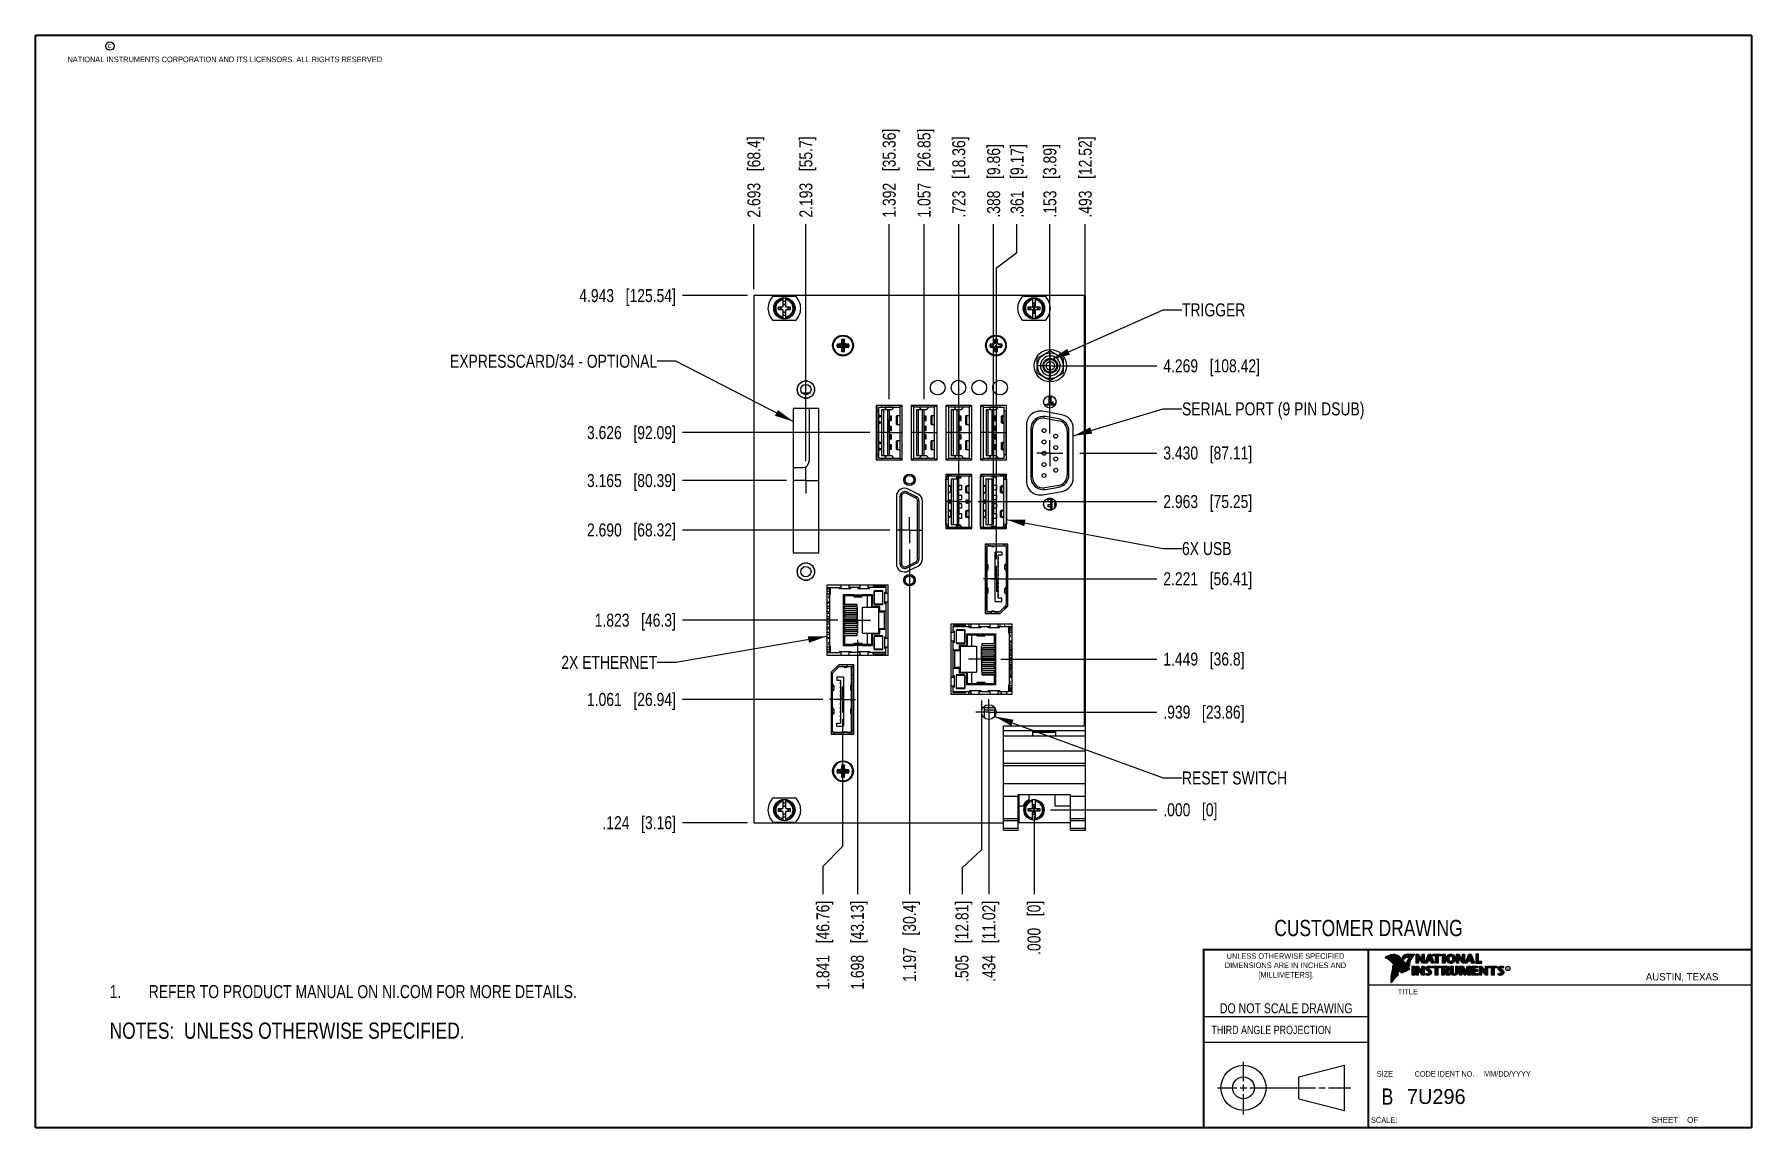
# Model space of a CAD drawing. Header units: inches. Extents: x 0.2 to 16.8, y 0.2 to 10.8.
import ezdxf

# ---------------------------------------------------------------- set-up
doc = ezdxf.new("R2010")
doc.units = ezdxf.units.IN
doc.header["$LTSCALE"] = 0.935
doc.header["$MEASUREMENT"] = 0
doc.linetypes.add('CENTER', pattern=[0.6, 0.375, -0.075, 0.075, -0.075])
doc.layers.get('0').update_dxf_attribs({"linetype": 'CONTINUOUS'})
for name, color, linetype in [('02___PRT_ALL_AXES', 7, 'CONTINUOUS'), ('DETAIL', 7, 'CONTINUOUS'), ('DIMENSIONS', 7, 'CONTINUOUS')]:
    doc.layers.add(name, color=color, linetype=linetype)
doc.styles.get("Standard").update_dxf_attribs({"font": 'txt', "width": 0.8})
doc.styles.add('TEXTSTYLE_2', font='txt')
doc.styles.add('TEXTSTYLE_3', font='txt', dxfattribs={"width": 0.95})
doc.dimstyles.new('DIMSTYLE_1', dxfattribs={"dimtxt": 0.125, "dimasz": 0.18, "dimexe": 0.18, "dimexo": 0.0625, "dimgap": 0.09, "dimtad": 0, "dimtih": 1, "dimtoh": 1, "dimdec": 3, "dimzin": 4, "dimdsep": 46, "dimtxsty": 'STANDARD', "dimblk": '_FILLED', "dimblk1": '_FILLED', "dimblk2": '_FILLED', "dimcen": 0.09, "dimadec": 0, "dimazin": 0, "dimtp": 0.01, "dimtm": 0.01, "dimtfac": 1, "dimtdec": 3, "dimtofl": 0, "dimtmove": 0, "dimatfit": 3, "dimldrblk": '_FILLED', "dimfxl": 1, "dimtolj": 1, "dimtzin": 4, "dimarcsym": 0})
doc.dimstyles.get("Standard").update_dxf_attribs({"dimtxt": 0.125, "dimasz": 0.18, "dimexe": 0.18, "dimexo": 0.0625, "dimgap": 0.09, "dimtad": 0, "dimtih": 1, "dimtoh": 1, "dimdec": 3, "dimzin": 4, "dimdsep": 46, "dimtxsty": 'STANDARD', "dimblk": '_FILLED', "dimblk1": '_FILLED', "dimblk2": '_FILLED', "dimcen": 0.09, "dimadec": 0, "dimazin": 0, "dimtol": 1, "dimtp": 0.01, "dimtm": 0.01, "dimtfac": 1, "dimtdec": 3, "dimtofl": 0, "dimtmove": 0, "dimatfit": 3, "dimldrblk": '_FILLED', "dimfxl": 1, "dimtolj": 1, "dimtzin": 4, "dimarcsym": 0})

msp = doc.modelspace()

# ---------------------------------------------------------------- texts
at = {"color": 2, "linetype": 'CONTINUOUS', "attachment_point": 1, "line_spacing_factor": 0.9}
for s, insert, char_height, width in [('c', (0.946, 10.6893), 0.053, 0.0424), ('NATIONAL INSTRUMENTS CORPORATION AND ITS LICENSORS. ALL RIGHTS RESERVED', (0.5583, 10.5546), 0.053, 3.0104), ('THIRD ANGLE PROJECTION', (11.5564, 1.2384), 0.08, 1.408)]:
    msp.add_mtext(s, dxfattribs=dict(at, insert=insert, char_height=char_height, width=width))
at = {"color": 7, "linetype": 'CONTINUOUS', "attachment_point": 2, "line_spacing_factor": 0.9}
for s, insert, char_height, width in [('CUSTOMER DRAWING', (13.0668, 2.2564), 0.15625, 2), ('DO NOT SCALE DRAWING', (12.2754, 1.4542), 0.095, 1.52), ('B', (13.2497, 0.6361), 0.1562, 0.125)]:
    msp.add_mtext(s, dxfattribs=dict(at, insert=insert, char_height=char_height, width=width))
at = {"color": 2, "linetype": 'CONTINUOUS', "line_spacing_factor": 0.9}
for s, insert, char_height, width, attachment_point, style in [('DIMENSIONS ARE IN INCHES AND', (12.2688, 1.8465), 0.053254, 1.491112, 2, 'TEXTSTYLE_2'), ('UNLESS OTHERWISE SPECIFIED', (12.2688, 1.9352), 0.053254, 1.384604, 2, 'TEXTSTYLE_2'), ('[MILLIMETERS].', (12.2746, 1.7548), 0.053254, 0.745556, 2, 'TEXTSTYLE_2'), ('R', (14.3971, 1.8), 0.0217, 0.021738, 1, 'TEXTSTYLE_2'), ('AUSTIN, TEXAS', (15.7327, 1.7441), 0.069617, 0.905021, 1, 'TEXTSTYLE_2'), ('TITLE', (13.3474, 1.593), 0.05325, 0.26627, 1, 'TEXTSTYLE_2'), ('SIZE', (13.1451, 0.8027), 0.05325, 0.213016, 1, 'TEXTSTYLE_2'), ('CODE IDENT NO.', (13.7978, 0.8027), 0.053254, 0.708278, 2, 'TEXTSTYLE_3'), ('MM/DD/YYYY', (14.1765, 0.8027), 0.05325, 0.53254, 1, 'TEXTSTYLE_2'), ('SCALE:', (13.0904, 0.3585), 0.05325, 0.319524, 1, 'TEXTSTYLE_2'), ('SHEET    OF', (15.7892, 0.3625), 0.057262, 0.629882, 1, 'TEXTSTYLE_2')]:
    msp.add_mtext(s, dxfattribs=dict(at, insert=insert, char_height=char_height, width=width, attachment_point=attachment_point, style=style))
at = {"color": 7, "linetype": 'CONTINUOUS', "insert": (13.4363, 0.6298), "char_height": 0.14316, "width": 0.715775, "attachment_point": 1, "line_spacing_factor": 0.9, "style": 'TEXTSTYLE_2'}
msp.add_mtext('7U296', dxfattribs=at)
at = {"layer": 'DETAIL', "color": 2, "linetype": 'CONTINUOUS', "char_height": 0.125, "line_spacing_factor": 0.9}
for s, insert, width, attachment_point in [('TRIGGER', (11.2737, 8.1826), 0.7, 1), ('EXPRESSCARD/34 - OPTIONAL', (6.2277, 7.6889), 2.5, 3), ('SERIAL PORT (9 PIN DSUB)', (11.2737, 7.231), 2.4, 1), ('6X USB', (11.2737, 5.8883), 0.6, 1), ('2X ETHERNET', (6.2277, 4.7942), 1.1, 3), ('RESET SWITCH', (11.2737, 3.6829), 1.2, 1)]:
    msp.add_mtext(s, dxfattribs=dict(at, insert=insert, width=width, attachment_point=attachment_point))

# ---------------------------------------------------------------- blocks, each defined once
blk = doc.blocks.new('*D0')
at = {"layer": 'DIMENSIONS', "color": 2, "linetype": 'CONTINUOUS'}
blk.add_line((9.479, 4.254), (11.031, 4.254), dxfattribs=at)
at = {"layer": 'DIMENSIONS', "color": 2, "linetype": 'CONTINUOUS', "insert": (11.094, 4.316), "char_height": 0.125, "width": 1.225, "attachment_point": 1, "line_spacing_factor": 0.9}
blk.add_mtext('.939{\\Ftxt.shx;\\W1.000000;\\H0.125000; }[23.86]', dxfattribs=at)
blk = doc.blocks.new('_FILLED')
at = {"color": 0, "linetype": 'BYBLOCK'}
blk.add_solid([(0, 0), (-1, 0.174), (-1, -0.174)], dxfattribs=at)
blk = doc.blocks.new('*D1')
at = {"layer": 'DIMENSIONS', "color": 2, "linetype": 'CONTINUOUS'}
blk.add_line((10.011, 3.314), (11.031, 3.314), dxfattribs=at)
at = {"layer": 'DIMENSIONS', "color": 2, "linetype": 'CONTINUOUS', "insert": (11.094, 3.377), "char_height": 0.125, "width": 0.825, "attachment_point": 1, "line_spacing_factor": 0.9}
blk.add_mtext('.000{\\Ftxt.shx;\\W1.000000;\\H0.125000; }[0]', dxfattribs=at)
blk = doc.blocks.new('*D2')
at = {"layer": 'DIMENSIONS', "color": 2, "linetype": 'CONTINUOUS'}
blk.add_line((9.443, 5.535), (11.031, 5.535), dxfattribs=at)
at = {"layer": 'DIMENSIONS', "color": 2, "linetype": 'CONTINUOUS', "insert": (11.094, 5.598), "char_height": 0.125, "width": 1.325, "attachment_point": 1, "line_spacing_factor": 0.9}
blk.add_mtext('2.221{\\Ftxt.shx;\\W1.000000;\\H0.125000; }[56.41]', dxfattribs=at)
blk = doc.blocks.new('*D3')
at = {"layer": 'DIMENSIONS', "color": 2, "linetype": 'CONTINUOUS'}
blk.add_line((9.314, 6.277), (11.031, 6.277), dxfattribs=at)
at = {"layer": 'DIMENSIONS', "color": 2, "linetype": 'CONTINUOUS', "insert": (11.094, 6.34), "char_height": 0.125, "width": 1.325, "attachment_point": 1, "line_spacing_factor": 0.9}
blk.add_mtext('2.963{\\Ftxt.shx;\\W1.000000;\\H0.125000; }[75.25]', dxfattribs=at)
blk = doc.blocks.new('*D4')
at = {"layer": 'DIMENSIONS', "color": 2, "linetype": 'CONTINUOUS'}
blk.add_line((10.291, 6.744), (11.031, 6.744), dxfattribs=at)
at = {"layer": 'DIMENSIONS', "color": 2, "linetype": 'CONTINUOUS', "insert": (11.094, 6.807), "char_height": 0.125, "width": 1.325, "attachment_point": 1, "line_spacing_factor": 0.9}
blk.add_mtext('3.430{\\Ftxt.shx;\\W1.000000;\\H0.125000; }[87.11]', dxfattribs=at)
blk = doc.blocks.new('*D5')
at = {"layer": 'DIMENSIONS', "color": 2, "linetype": 'CONTINUOUS'}
blk.add_line((10.111, 7.583), (11.031, 7.583), dxfattribs=at)
at = {"layer": 'DIMENSIONS', "color": 2, "linetype": 'CONTINUOUS', "insert": (11.094, 7.645), "char_height": 0.125, "width": 1.425, "attachment_point": 1, "line_spacing_factor": 0.9}
blk.add_mtext('4.269{\\Ftxt.shx;\\W1.000000;\\H0.125000; }[108.42]', dxfattribs=at)
blk = doc.blocks.new('*D6')
at = {"layer": 'DIMENSIONS', "color": 2, "linetype": 'CONTINUOUS'}
blk.add_line((8.271, 6.94), (6.47, 6.94), dxfattribs=at)
at = {"layer": 'DIMENSIONS', "color": 2, "linetype": 'CONTINUOUS', "insert": (6.408, 7.003), "char_height": 0.125, "width": 1.325, "attachment_point": 3, "line_spacing_factor": 0.9}
blk.add_mtext('3.626{\\Ftxt.shx;\\W1.000000;\\H0.125000; }[92.09]', dxfattribs=at)
blk = doc.blocks.new('*D7')
at = {"layer": 'DIMENSIONS', "color": 2, "linetype": 'CONTINUOUS'}
blk.add_line((8.465, 6.004), (6.47, 6.004), dxfattribs=at)
at = {"layer": 'DIMENSIONS', "color": 2, "linetype": 'CONTINUOUS', "insert": (6.408, 6.067), "char_height": 0.125, "width": 1.325, "attachment_point": 3, "line_spacing_factor": 0.9}
blk.add_mtext('2.690{\\Ftxt.shx;\\W1.000000;\\H0.125000; }[68.32]', dxfattribs=at)
blk = doc.blocks.new('*D8')
at = {"layer": 'DIMENSIONS', "color": 2, "linetype": 'CONTINUOUS'}
blk.add_line((7.095, 8.257), (6.47, 8.257), dxfattribs=at)
at = {"layer": 'DIMENSIONS', "color": 2, "linetype": 'CONTINUOUS', "insert": (6.408, 8.32), "char_height": 0.125, "width": 1.425, "attachment_point": 3, "line_spacing_factor": 0.9}
blk.add_mtext('4.943{\\Ftxt.shx;\\W1.000000;\\H0.125000; }[125.54]', dxfattribs=at)
blk = doc.blocks.new('*D9')
at = {"layer": 'DIMENSIONS', "color": 2, "linetype": 'CONTINUOUS'}
blk.add_line((7.095, 3.19), (6.47, 3.19), dxfattribs=at)
at = {"layer": 'DIMENSIONS', "color": 2, "linetype": 'CONTINUOUS', "insert": (6.408, 3.253), "char_height": 0.125, "width": 1.125, "attachment_point": 3, "line_spacing_factor": 0.9}
blk.add_mtext('.124{\\Ftxt.shx;\\W1.000000;\\H0.125000; }[3.16]', dxfattribs=at)
blk = doc.blocks.new('*D10')
at = {"layer": 'DIMENSIONS', "color": 2, "linetype": 'CONTINUOUS'}
blk.add_line((9.417, 4.191), (9.417, 2.503), dxfattribs=at)
at = {"layer": 'DIMENSIONS', "color": 2, "linetype": 'CONTINUOUS', "insert": (9.354, 2.44), "char_height": 0.125, "width": 1.225, "attachment_point": 3, "rotation": 90, "line_spacing_factor": 0.9}
blk.add_mtext('.434{\\Ftxt.shx;\\W1.000000;\\H0.125000; }[11.02]', dxfattribs=at)
blk = doc.blocks.new('*D11')
at = {"layer": 'DIMENSIONS', "color": 2, "linetype": 'CONTINUOUS'}
blk.add_line((9.851, 3.252), (9.851, 2.503), dxfattribs=at)
at = {"layer": 'DIMENSIONS', "color": 2, "linetype": 'CONTINUOUS', "insert": (9.788, 2.44), "char_height": 0.125, "width": 0.825, "attachment_point": 3, "rotation": 90, "line_spacing_factor": 0.9}
blk.add_mtext('.000{\\Ftxt.shx;\\W1.000000;\\H0.125000; }[0]', dxfattribs=at)
blk = doc.blocks.new('*D12')
at = {"layer": 'DIMENSIONS', "color": 2, "linetype": 'CONTINUOUS'}
for p, q in [((9.346, 4.364), (9.346, 2.931)), ((9.346, 2.931), (9.159, 2.757)), ((9.159, 2.757), (9.159, 2.503))]:
    blk.add_line(p, q, dxfattribs=at)
at = {"layer": 'DIMENSIONS', "color": 2, "linetype": 'CONTINUOUS', "insert": (9.096, 2.44), "char_height": 0.125, "width": 1.225, "attachment_point": 3, "rotation": 90, "line_spacing_factor": 0.9}
blk.add_mtext('.505{\\Ftxt.shx;\\W1.000000;\\H0.125000; }[12.81]', dxfattribs=at)
blk = doc.blocks.new('*D13')
at = {"layer": 'DIMENSIONS', "color": 2, "linetype": 'CONTINUOUS'}
blk.add_line((10.344, 6.098), (10.344, 8.945), dxfattribs=at)
at = {"layer": 'DIMENSIONS', "color": 2, "linetype": 'CONTINUOUS', "insert": (10.281, 9.007), "char_height": 0.125, "width": 1.225, "attachment_point": 1, "rotation": 90, "line_spacing_factor": 0.9}
blk.add_mtext('.493{\\Ftxt.shx;\\W1.000000;\\H0.125000; }[12.52]', dxfattribs=at)
blk = doc.blocks.new('*D14')
at = {"layer": 'DIMENSIONS', "color": 2, "linetype": 'CONTINUOUS'}
blk.add_line((8.794, 7.263), (8.794, 8.945), dxfattribs=at)
at = {"layer": 'DIMENSIONS', "color": 2, "linetype": 'CONTINUOUS', "insert": (8.731, 9.007), "char_height": 0.125, "width": 1.325, "attachment_point": 1, "rotation": 90, "line_spacing_factor": 0.9}
blk.add_mtext('1.057{\\Ftxt.shx;\\W1.000000;\\H0.125000; }[26.85]', dxfattribs=at)
blk = doc.blocks.new('*D15')
at = {"layer": 'DIMENSIONS', "color": 2, "linetype": 'CONTINUOUS'}
blk.add_line((8.459, 7.263), (8.459, 8.945), dxfattribs=at)
at = {"layer": 'DIMENSIONS', "color": 2, "linetype": 'CONTINUOUS', "insert": (8.396, 9.007), "char_height": 0.125, "width": 1.325, "attachment_point": 1, "rotation": 90, "line_spacing_factor": 0.9}
blk.add_mtext('1.392{\\Ftxt.shx;\\W1.000000;\\H0.125000; }[35.36]', dxfattribs=at)
blk = doc.blocks.new('*D16')
at = {"layer": 'DIMENSIONS', "color": 2, "linetype": 'CONTINUOUS'}
blk.add_line((7.158, 8.32), (7.158, 8.945), dxfattribs=at)
at = {"layer": 'DIMENSIONS', "color": 2, "linetype": 'CONTINUOUS', "insert": (7.095, 9.007), "char_height": 0.125, "width": 1.225, "attachment_point": 1, "rotation": 90, "line_spacing_factor": 0.9}
blk.add_mtext('2.693{\\Ftxt.shx;\\W1.000000;\\H0.125000; }[68.4]', dxfattribs=at)
blk = doc.blocks.new('*D17')
at = {"layer": 'DIMENSIONS', "color": 2, "linetype": 'CONTINUOUS'}
blk.add_line((7.658, 6.667), (7.658, 8.945), dxfattribs=at)
at = {"layer": 'DIMENSIONS', "color": 2, "linetype": 'CONTINUOUS', "insert": (7.595, 9.007), "char_height": 0.125, "width": 1.225, "attachment_point": 1, "rotation": 90, "line_spacing_factor": 0.9}
blk.add_mtext('2.193{\\Ftxt.shx;\\W1.000000;\\H0.125000; }[55.7]', dxfattribs=at)
blk = doc.blocks.new('*D18')
at = {"layer": 'DIMENSIONS', "color": 2, "linetype": 'CONTINUOUS'}
blk.add_line((7.47, 6.479), (6.47, 6.479), dxfattribs=at)
at = {"layer": 'DIMENSIONS', "color": 2, "linetype": 'CONTINUOUS', "insert": (6.408, 6.542), "char_height": 0.125, "width": 1.325, "attachment_point": 3, "line_spacing_factor": 0.9}
blk.add_mtext('3.165{\\Ftxt.shx;\\W1.000000;\\H0.125000; }[80.39]', dxfattribs=at)
blk = doc.blocks.new('*D19')
at = {"layer": 'DIMENSIONS', "color": 2, "linetype": 'CONTINUOUS'}
blk.add_line((8.654, 5.816), (8.654, 2.503), dxfattribs=at)
at = {"layer": 'DIMENSIONS', "color": 2, "linetype": 'CONTINUOUS', "insert": (8.591, 2.44), "char_height": 0.125, "width": 1.225, "attachment_point": 3, "rotation": 90, "line_spacing_factor": 0.9}
blk.add_mtext('1.197{\\Ftxt.shx;\\W1.000000;\\H0.125000; }[30.4]', dxfattribs=at)
blk = doc.blocks.new('*D20')
at = {"layer": 'DIMENSIONS', "color": 2, "linetype": 'CONTINUOUS'}
blk.add_line((8.153, 4.949), (8.153, 2.503), dxfattribs=at)
at = {"layer": 'DIMENSIONS', "color": 2, "linetype": 'CONTINUOUS', "insert": (8.09, 2.44), "char_height": 0.125, "width": 1.325, "attachment_point": 3, "rotation": 90, "line_spacing_factor": 0.9}
blk.add_mtext('1.698{\\Ftxt.shx;\\W1.000000;\\H0.125000; }[43.13]', dxfattribs=at)
blk = doc.blocks.new('*D21')
at = {"layer": 'DIMENSIONS', "color": 2, "linetype": 'CONTINUOUS'}
blk.add_line((7.965, 5.137), (6.47, 5.137), dxfattribs=at)
at = {"layer": 'DIMENSIONS', "color": 2, "linetype": 'CONTINUOUS', "insert": (6.408, 5.2), "char_height": 0.125, "width": 1.225, "attachment_point": 3, "line_spacing_factor": 0.9}
blk.add_mtext('1.823{\\Ftxt.shx;\\W1.000000;\\H0.125000; }[46.3]', dxfattribs=at)
blk = doc.blocks.new('*D22')
at = {"layer": 'DIMENSIONS', "color": 2, "linetype": 'CONTINUOUS'}
blk.add_line((7.822, 4.375), (6.47, 4.375), dxfattribs=at)
at = {"layer": 'DIMENSIONS', "color": 2, "linetype": 'CONTINUOUS', "insert": (6.408, 4.438), "char_height": 0.125, "width": 1.325, "attachment_point": 3, "line_spacing_factor": 0.9}
blk.add_mtext('1.061{\\Ftxt.shx;\\W1.000000;\\H0.125000; }[26.94]', dxfattribs=at)
blk = doc.blocks.new('*D23')
at = {"layer": 'DIMENSIONS', "color": 2, "linetype": 'CONTINUOUS'}
for p, q in [((8.01, 4.187), (8.01, 2.962)), ((8.01, 2.962), (7.822, 2.771)), ((7.822, 2.771), (7.822, 2.503))]:
    blk.add_line(p, q, dxfattribs=at)
at = {"layer": 'DIMENSIONS', "color": 2, "linetype": 'CONTINUOUS', "insert": (7.759, 2.44), "char_height": 0.125, "width": 1.325, "attachment_point": 3, "rotation": 90, "line_spacing_factor": 0.9}
blk.add_mtext('1.841{\\Ftxt.shx;\\W1.000000;\\H0.125000; }[46.76]', dxfattribs=at)
blk = doc.blocks.new('*D24')
at = {"layer": 'DIMENSIONS', "color": 2, "linetype": 'CONTINUOUS'}
blk.add_line((9.533, 4.763), (11.031, 4.763), dxfattribs=at)
at = {"layer": 'DIMENSIONS', "color": 2, "linetype": 'CONTINUOUS', "insert": (11.094, 4.826), "char_height": 0.125, "width": 1.225, "attachment_point": 1, "line_spacing_factor": 0.9}
blk.add_mtext('1.449{\\Ftxt.shx;\\W1.000000;\\H0.125000; }[36.8]', dxfattribs=at)
blk = doc.blocks.new('*D25')
at = {"layer": 'DIMENSIONS', "color": 2, "linetype": 'CONTINUOUS'}
blk.add_line((10.004, 6.932), (10.004, 8.945), dxfattribs=at)
at = {"layer": 'DIMENSIONS', "color": 2, "linetype": 'CONTINUOUS', "insert": (9.941, 9.007), "char_height": 0.125, "width": 1.125, "attachment_point": 1, "rotation": 90, "line_spacing_factor": 0.9}
blk.add_mtext('.153{\\Ftxt.shx;\\W1.000000;\\H0.125000; }[3.89]', dxfattribs=at)
blk = doc.blocks.new('*D26')
at = {"layer": 'DIMENSIONS', "color": 2, "linetype": 'CONTINUOUS'}
blk.add_line((9.128, 6.465), (9.128, 8.945), dxfattribs=at)
at = {"layer": 'DIMENSIONS', "color": 2, "linetype": 'CONTINUOUS', "insert": (9.065, 9.007), "char_height": 0.125, "width": 1.225, "attachment_point": 1, "rotation": 90, "line_spacing_factor": 0.9}
blk.add_mtext('.723{\\Ftxt.shx;\\W1.000000;\\H0.125000; }[18.36]', dxfattribs=at)
blk = doc.blocks.new('*D27')
at = {"layer": 'DIMENSIONS', "color": 2, "linetype": 'CONTINUOUS'}
blk.add_line((9.463, 6.465), (9.463, 8.945), dxfattribs=at)
at = {"layer": 'DIMENSIONS', "color": 2, "linetype": 'CONTINUOUS', "insert": (9.4, 9.007), "char_height": 0.125, "width": 1.125, "attachment_point": 1, "rotation": 90, "line_spacing_factor": 0.9}
blk.add_mtext('.388{\\Ftxt.shx;\\W1.000000;\\H0.125000; }[9.86]', dxfattribs=at)
blk = doc.blocks.new('*D28')
at = {"layer": 'DIMENSIONS', "color": 2, "linetype": 'CONTINUOUS'}
for p, q in [((9.687, 8.671), (9.687, 8.945)), ((9.49, 8.524), (9.687, 8.671)), ((9.49, 5.723), (9.49, 8.524))]:
    blk.add_line(p, q, dxfattribs=at)
at = {"layer": 'DIMENSIONS', "color": 2, "linetype": 'CONTINUOUS', "insert": (9.625, 9.007), "char_height": 0.125, "width": 1.125, "attachment_point": 1, "rotation": 90, "line_spacing_factor": 0.9}
blk.add_mtext('.361{\\Ftxt.shx;\\W1.000000;\\H0.125000; }[9.17]', dxfattribs=at)
blk = doc.blocks.new('NOTES_HEADER_BL0', base_point=(3.148, 1.191))
at = {"layer": 'DETAIL', "color": 2, "linetype": 'CONTINUOUS', "width": 0.8}
blk.add_text('NOTES:  UNLESS OTHERWISE SPECIFIED.', height=0.156, dxfattribs=at).set_placement((0.964, 1.113))
blk = doc.blocks.new('CUSTOM_NOTE_BL1', base_point=(3.701, 1.566))
at = {"layer": 'DETAIL', "color": 2, "linetype": 'CONTINUOUS', "width": 0.8}
for s, p in [('1.', (0.964, 1.504)), ('REFER TO PRODUCT MANUAL ON NI.COM FOR MORE DETAILS.', (1.339, 1.504))]:
    blk.add_text(s, height=0.125, dxfattribs=at).set_placement(p)

# ---------------------------------------------------------------- dimensions: what is measured, and where the dimension line sits
at = {"layer": 'DIMENSIONS', "color": 2, "linetype": 'CONTINUOUS'}
for feature_location, offset, dtype, origin, picture, middle in [((8.4587, 7.2625), (0, 1.682), 1, (9.8507, 7.2), '*D15', (8.4587, 9.6695)), ((8.7937, 7.2625), (0, 1.682), 1, (9.8507, 7.2), '*D14', (8.7937, 9.6695)), ((7.1577, 8.3195), (0, 0.625), 1, (9.8507, 8.257), '*D16', (7.1577, 9.6195)), ((7.6577, 6.6669), (0, 2.2776), 1, (9.8507, 6.6044), '*D17', (7.6577, 9.6195)), ((9.1277, 6.4646), (0, 2.4799), 1, (9.8507, 6.4021), '*D26', (9.1277, 9.6195)), ((9.4627, 6.4646), (0, 2.4799), 1, (9.8507, 6.4021), '*D27', (9.4627, 9.5695)), ((9.4897261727, 5.7226323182), (0.1977330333, 3.2219), 0, (9.8507261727, 5.6601323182), '*D28', (9.687459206, 9.5695323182)), ((10.3437, 6.098), (0, 2.8465), 1, (9.8507, 6.0355), '*D13', (10.3437, 9.6195)), ((10.0037, 6.9316), (0, 2.0129), 1, (9.8507, 6.8691), '*D25', (10.0037, 9.5695)), ((7.0952, 8.257), (-0.625, 0), 0, (7.1577, 3.3143), '*D8', (5.3952, 8.257)), ((10.1112, 7.583), (0.92, 0), 0, (10.0487, 3.3143), '*D5', (11.8062, 7.583)), ((8.2712, 6.94), (-1.801, 0), 0, (8.3337, 3.3143), '*D6', (5.4452, 6.94)), ((10.2912, 6.744), (0.74, 0), 0, (10.2287, 3.3143), '*D4', (11.7562, 6.744)), ((7.4701, 6.4793), (-0.9999, 0), 0, (7.5326, 3.3143), '*D18', (5.4452, 6.4793)), ((9.3142, 6.277), (1.717, 0), 0, (9.2517, 3.3143), '*D3', (11.7562, 6.277)), ((8.4652, 6.004), (-1.995, 0), 0, (8.5277, 3.3143), '*D7', (5.4452, 6.004)), ((8.6537, 5.8164), (0, -3.3139), 1, (9.8507, 5.8789), '*D19', (8.7881, 1.5593)), ((9.4432, 5.535), (1.588, 0), 0, (9.3807, 3.3143), '*D2', (11.7562, 5.535)), ((7.9651, 5.137), (-1.4949, 0), 0, (8.0276, 3.3143), '*D21', (5.4952, 5.137)), ((8.1527, 4.9494), (0, -2.4469), 1, (9.8507, 5.0119), '*D20', (8.2871, 1.5093)), ((9.5333, 4.763), (1.4979, 0), 0, (9.4708, 3.3143), '*D24', (11.7062, 4.763)), ((7.8221, 4.375), (-1.3519, 0), 0, (7.8846, 3.3143), '*D22', (5.4452, 4.375)), ((9.3462261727, 4.3635323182), (-0.1876615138, -1.861), 0, (9.8507261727, 4.4260323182), '*D12', (9.2929867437, 1.6040331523)), ((9.4792, 4.2537), (1.552, 0), 0, (9.9488, 3.3143), '*D0', (11.7062, 4.2537)), ((8.0097261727, 4.1874323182), (-0.1879243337, -1.6849), 0, (9.8507261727, 4.2499323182), '*D23', (7.9562239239, 1.5093333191)), ((9.4167, 4.1912), (0, -1.6887), 1, (9.8507, 3.3143), '*D10', (9.5511, 1.604)), ((7.0952, 3.19), (-0.625, 0), 0, (7.1577, 3.3143), '*D9', (5.5952, 3.19)), ((9.8507261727, 3.2518223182), (0, -0.74929), 1, (9.8507261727, 3.3143223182), '*D11', (9.9627445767, 1.8040331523)), ((10.0112576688, 3.3143223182), (1.0199685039, 0), 0, (9.9487576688, 3.3143223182), '*D1', (11.5062261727, 3.3143223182))]:
    dim = msp.add_ordinate_dim(feature_location=feature_location, offset=offset, dtype=dtype, origin=origin, dimstyle='DIMSTYLE_1', dxfattribs=at)
    dim.commit()
    dim.dimension.update_dxf_attribs({"geometry": picture, "text_midpoint": middle})

# ---------------------------------------------------------------- linework, layer by layer
at = {"color": 6, "linetype": 'CONTINUOUS'}
for p, q in [((7.1577, 8.257), (7.1577, 3.19)), ((10.3437, 8.257), (7.1577, 8.257)), ((7.347, 8.2535), (7.5545, 8.2535)), ((7.3821, 8.2), (7.3718, 8.2)), ((7.3957, 8.1488), (7.3957, 8.1213)), ((7.4645, 8.2), (7.4369, 8.2)), ((7.5057, 8.1213), (7.5057, 8.1488)), ((7.5296, 8.2), (7.5193, 8.2)), ((9.747, 8.2535), (9.9545, 8.2535)), ((9.7821, 8.2), (9.7718, 8.2)), ((9.7957, 8.1488), (9.7957, 8.1213)), ((9.8369, 8.2288), (9.8369, 8.1488)), ((9.8369, 8.1213), (9.8369, 8.0413)), ((9.839, 8.0865), (9.8624, 8.1836)), ((9.839, 8.1836), (9.839, 8.1467)), ((9.8624, 8.0865), (9.839, 8.1836)), ((9.8624, 8.1836), (9.839, 8.1836)), ((9.839, 8.1233), (9.839, 8.0865)), ((9.8624, 8.1467), (9.8624, 8.1836)), ((9.8624, 8.0865), (9.8624, 8.1233)), ((9.8645, 8.1488), (9.8645, 8.2288)), ((9.8645, 8.0413), (9.8645, 8.1213)), ((9.9057, 8.1213), (9.9057, 8.1488)), ((9.9296, 8.2), (9.9193, 8.2)), ((10.3317, 8.257), (10.3317, 4.1213)), ((10.3437, 8.257), (10.3437, 4.1213)), ((7.5545, 8.0165), (7.347, 8.0165)), ((7.3718, 8.07), (7.3821, 8.07)), ((7.4369, 8.07), (7.4645, 8.07)), ((7.5194, 8.07), (7.5296, 8.07)), ((9.9545, 8.0165), (9.747, 8.0165)), ((9.7718, 8.07), (9.7821, 8.07)), ((9.8624, 8.0865), (9.839, 8.0865)), ((9.9194, 8.07), (9.9296, 8.07)), ((7.9872, 7.7921), (7.9581, 7.7921)), ((7.998, 7.7942), (7.9818, 7.7848)), ((7.9872, 7.7921), (7.9818, 7.7848)), ((7.9872, 7.763), (7.9818, 7.7702)), ((7.9954, 7.7968), (7.9872, 7.7921)), ((8.0001, 7.805), (7.9954, 7.7968)), ((7.9954, 7.7968), (8.0147, 7.7775)), ((8.0074, 7.8104), (7.998, 7.7942)), ((8.0001, 7.8342), (8.0001, 7.805)), ((8.0001, 7.805), (8.0074, 7.8104)), ((8.034, 7.7968), (8.0147, 7.7775)), ((8.0313, 7.7942), (8.022, 7.8104)), ((8.0293, 7.805), (8.022, 7.8104)), ((8.0293, 7.805), (8.0293, 7.8342)), ((8.034, 7.7968), (8.0293, 7.805)), ((8.0475, 7.7848), (8.0313, 7.7942)), ((8.0422, 7.7921), (8.034, 7.7968)), ((8.0422, 7.7921), (8.0475, 7.7848)), ((8.0713, 7.7921), (8.0422, 7.7921)), ((8.0422, 7.763), (8.0475, 7.7702)), ((9.4577, 7.7921), (9.4285, 7.7921)), ((9.4577, 7.7921), (9.4523, 7.7849)), ((9.4577, 7.763), (9.4523, 7.7703)), ((9.4658, 7.7969), (9.4577, 7.7921)), ((9.4706, 7.8051), (9.4658, 7.7969)), ((9.4658, 7.7969), (9.4685, 7.7942)), ((9.4706, 7.8342), (9.4706, 7.8051)), ((9.4706, 7.8051), (9.4779, 7.8104)), ((9.4997, 7.8051), (9.4924, 7.8104)), ((9.4997, 7.8051), (9.4997, 7.8342)), ((9.5044, 7.7969), (9.4997, 7.8051)), ((9.5044, 7.7969), (9.5018, 7.7942)), ((9.5126, 7.7921), (9.5044, 7.7969)), ((9.5126, 7.7921), (9.518, 7.7849)), ((9.5418, 7.7921), (9.5126, 7.7921)), ((9.5126, 7.763), (9.518, 7.7703)), ((7.9581, 7.763), (7.9872, 7.763)), ((7.9872, 7.763), (7.9954, 7.7582)), ((7.9954, 7.7582), (7.998, 7.7609)), ((7.9954, 7.7582), (8.0001, 7.75)), ((7.998, 7.7609), (8.0074, 7.7447)), ((8.0001, 7.75), (8.0001, 7.7209)), ((8.0001, 7.75), (8.0074, 7.7447)), ((8.022, 7.7447), (8.0313, 7.7609)), ((8.0293, 7.75), (8.022, 7.7447)), ((8.0293, 7.75), (8.034, 7.7582)), ((8.0293, 7.7209), (8.0293, 7.75)), ((8.034, 7.7582), (8.0313, 7.7609)), ((8.034, 7.7582), (8.0422, 7.763)), ((8.0422, 7.763), (8.0713, 7.763)), ((9.4285, 7.763), (9.4577, 7.763)), ((9.4577, 7.763), (9.4658, 7.7583)), ((9.4658, 7.7583), (9.4685, 7.7609)), ((9.4658, 7.7583), (9.4706, 7.7501)), ((9.4685, 7.7609), (9.4779, 7.7447)), ((9.4706, 7.7501), (9.4706, 7.721)), ((9.4706, 7.7501), (9.4779, 7.7447)), ((9.4924, 7.7447), (9.5018, 7.7609)), ((9.4997, 7.7501), (9.4924, 7.7447)), ((9.4997, 7.7501), (9.5044, 7.7583)), ((9.4997, 7.721), (9.4997, 7.7501)), ((9.5044, 7.7583), (9.5018, 7.7609)), ((9.5044, 7.7583), (9.5126, 7.763)), ((9.5126, 7.763), (9.5418, 7.763)), ((9.8827, 7.6551), (10.0077, 7.7273)), ((9.8827, 7.5108), (9.8827, 7.6551)), ((10.0077, 7.7273), (10.1327, 7.6551)), ((10.1327, 7.6551), (10.1327, 7.5108)), ((10.0077, 7.4386), (9.8827, 7.5108)), ((10.1327, 7.5108), (10.0077, 7.4386)), ((7.6188, 7.3241), (7.6966, 7.3241)), ((9.9952, 7.2174), (9.9952, 7.2947)), ((10.0117, 7.2202), (10.0117, 7.2948)), ((10.0304, 7.2828), (10.0118, 7.2828)), ((10.0262, 7.2913), (10.0262, 7.2828)), ((10.0268, 7.2828), (10.0268, 7.2908)), ((10.0304, 7.289), (10.0304, 7.2828)), ((7.5347, 7.173), (7.5347, 5.785)), ((7.7807, 7.173), (7.5347, 7.173)), ((7.6879, 7.173), (7.6879, 6.6671)), ((7.7807, 5.785), (7.7807, 7.173)), ((8.3337, 7.2), (8.3337, 6.68)), ((8.5837, 7.2), (8.3337, 7.2)), ((8.3337, 7.1483), (8.3584, 7.1483)), ((8.3419, 7.1483), (8.3419, 7.2)), ((8.3426, 6.7309), (8.3426, 7.1483)), ((8.3584, 6.6935), (8.3584, 7.1857)), ((8.3584, 7.1857), (8.56, 7.1857)), ((8.3781, 7.0978), (8.3781, 7.1037)), ((8.3832, 7.2), (8.3832, 7.1857)), ((8.3859, 7.1581), (8.3859, 6.7211)), ((8.4584, 7.1581), (8.3859, 7.1581)), ((8.4033, 7.1581), (8.4033, 6.7211)), ((8.4303, 7.1632), (8.4865, 7.1632)), ((8.4306, 7.1629), (8.4861, 7.1629)), ((8.4411, 7.1581), (8.4411, 6.7211)), ((8.4584, 7.1581), (8.4584, 6.7211)), ((8.56, 7.191), (8.56, 6.6882)), ((8.5773, 7.191), (8.56, 7.191)), ((8.5773, 7.191), (8.5773, 7.2)), ((8.5837, 6.68), (8.5837, 7.2)), ((8.6687, 7.2), (8.6687, 6.68)), ((8.9187, 7.2), (8.6687, 7.2)), ((8.6757, 7.2), (8.6757, 7.191)), ((8.693, 7.191), (8.6757, 7.191)), ((8.693, 7.191), (8.693, 6.6882)), ((8.8946, 7.1857), (8.693, 7.1857)), ((8.7206, 7.1581), (8.7206, 6.7211)), ((8.793, 7.1581), (8.7206, 7.1581)), ((8.7379, 7.1581), (8.7379, 6.7211)), ((8.7649, 7.1632), (8.8211, 7.1632)), ((8.7653, 7.1629), (8.8208, 7.1629)), ((8.7757, 7.1581), (8.7757, 6.7211)), ((8.793, 7.1581), (8.793, 6.7211)), ((8.8946, 6.6882), (8.8946, 7.191)), ((8.9119, 7.191), (8.8946, 7.191)), ((8.9119, 7.191), (8.9119, 7.2)), ((8.9187, 6.68), (8.9187, 7.2)), ((9.0027, 7.2), (9.0027, 6.68)), ((9.2527, 7.2), (9.0027, 7.2)), ((9.0104, 7.2), (9.0104, 7.191)), ((9.0277, 7.191), (9.0104, 7.191)), ((9.0277, 7.191), (9.0277, 6.6882)), ((9.2293, 7.1857), (9.0277, 7.1857)), ((9.1277, 7.1581), (9.0552, 7.1581)), ((9.0726, 7.1581), (9.0726, 6.7211)), ((9.0996, 7.1632), (9.1558, 7.1632)), ((9.0999, 7.1629), (9.1554, 7.1629)), ((9.1104, 7.1581), (9.1104, 6.7211)), ((9.1277, 7.1581), (9.1277, 6.7211)), ((9.2293, 6.6882), (9.2293, 7.191)), ((9.2466, 7.191), (9.2293, 7.191)), ((9.2466, 7.191), (9.2466, 7.2)), ((9.2527, 6.68), (9.2527, 7.2)), ((9.3377, 7.2), (9.3377, 6.68)), ((9.5877, 7.2), (9.3377, 7.2)), ((9.345, 7.2), (9.345, 7.191)), ((9.3623, 7.191), (9.345, 7.191)), ((9.3623, 7.191), (9.3623, 6.6882)), ((9.3623, 7.1857), (9.5639, 7.1857)), ((9.3899, 7.1581), (9.3899, 6.7211)), ((9.4623, 7.1581), (9.3899, 7.1581)), ((9.4072, 7.1581), (9.4072, 6.7211)), ((9.4342, 7.1632), (9.4904, 7.1632)), ((9.4346, 7.1629), (9.4901, 7.1629)), ((9.445, 7.1581), (9.445, 6.7211)), ((9.4623, 7.1581), (9.4623, 6.7211)), ((9.5241, 7.1857), (9.5241, 7.2)), ((9.5521, 7.0976), (9.5521, 7.1044)), ((9.5639, 6.6935), (9.5639, 7.1857)), ((9.5639, 7.1483), (9.5877, 7.1483)), ((9.5797, 7.1483), (9.5797, 6.7309)), ((9.5877, 6.68), (9.5877, 7.2)), ((10.1196, 7.1122), (9.9336, 7.145)), ((9.959, 7.207), (10.0554, 7.207)), ((10.0118, 7.2355), (10.0304, 7.2355)), ((10.0262, 7.2355), (10.0262, 7.214)), ((10.0268, 7.214), (10.0268, 7.2355)), ((10.0304, 7.2355), (10.0304, 7.214)), ((10.0553, 7.2201), (10.0544, 7.214)), ((10.0615, 7.2206), (10.0613, 7.2206)), ((8.3781, 7.0316), (8.3781, 7.0375)), ((8.3813, 7.0396), (8.3813, 7.0367)), ((8.384, 7.1004), (8.384, 7.0986)), ((8.384, 7.039), (8.384, 7.0349)), ((8.48, 7.0971), (8.4584, 7.0971)), ((8.4584, 7.0577), (8.48, 7.0577)), ((8.48, 6.9986), (8.4584, 6.9986)), ((8.4584, 6.9593), (8.48, 6.9593)), ((8.4723, 7.0577), (8.4723, 7.0971)), ((8.4723, 6.9593), (8.4723, 6.9986)), ((8.48, 7.0577), (8.48, 7.0971)), ((8.48, 6.9593), (8.48, 6.9986)), ((8.5273, 7.0183), (8.5273, 7.1018)), ((8.56, 7.1018), (8.5273, 7.1018)), ((8.5273, 7.0183), (8.56, 7.0183)), ((8.5341, 7.1018), (8.5341, 7.0183)), ((8.8147, 7.0971), (8.793, 7.0971)), ((8.793, 7.0577), (8.8147, 7.0577)), ((8.8147, 6.9986), (8.793, 6.9986)), ((8.793, 6.9593), (8.8147, 6.9593)), ((8.807, 7.0577), (8.807, 7.0971)), ((8.807, 6.9593), (8.807, 6.9986)), ((8.8147, 7.0577), (8.8147, 7.0971)), ((8.8147, 6.9593), (8.8147, 6.9986)), ((8.8619, 7.0183), (8.8619, 7.1018)), ((8.8946, 7.1018), (8.8619, 7.1018)), ((8.8619, 7.0183), (8.8946, 7.0183)), ((8.8687, 7.1018), (8.8687, 7.0183)), ((9.1493, 7.0971), (9.1277, 7.0971)), ((9.1277, 7.0577), (9.1493, 7.0577)), ((9.1493, 6.9986), (9.1277, 6.9986)), ((9.1277, 6.9593), (9.1493, 6.9593)), ((9.1416, 7.0577), (9.1416, 7.0971)), ((9.1416, 6.9593), (9.1416, 6.9986)), ((9.1493, 7.0577), (9.1493, 7.0971)), ((9.1493, 6.9593), (9.1493, 6.9986)), ((9.1966, 7.0183), (9.1966, 7.1018)), ((9.2293, 7.1018), (9.1966, 7.1018)), ((9.1966, 7.0183), (9.2293, 7.0183)), ((9.2034, 7.1018), (9.2034, 7.0183)), ((9.484, 7.0971), (9.4623, 7.0971)), ((9.4623, 7.0577), (9.484, 7.0577)), ((9.484, 6.9986), (9.4623, 6.9986)), ((9.4623, 6.9593), (9.484, 6.9593)), ((9.4763, 7.0577), (9.4763, 7.0971)), ((9.4763, 6.9593), (9.4763, 6.9986)), ((9.484, 7.0577), (9.484, 7.0971)), ((9.484, 6.9593), (9.484, 6.9986)), ((9.5383, 7.0348), (9.5383, 7.1005)), ((9.5445, 7.0976), (9.5445, 7.0377)), ((9.5521, 7.031), (9.5521, 7.0377)), ((9.7787, 7.015), (9.7787, 6.473)), ((9.8202, 6.976), (9.8202, 6.512)), ((9.8367, 6.5079), (9.8367, 6.9802)), ((9.9541, 7.0787), (10.0881, 7.0551)), ((10.0881, 7.0718), (9.9611, 7.0942)), ((10.1707, 6.9566), (10.1707, 6.5315)), ((10.1872, 6.5344), (10.1872, 6.9536)), ((10.2287, 6.5058), (10.2287, 6.9822)), ((8.3781, 6.8415), (8.3781, 6.8474)), ((8.3781, 6.7753), (8.3781, 6.7812)), ((8.3813, 6.8423), (8.3813, 6.8394)), ((8.384, 6.8441), (8.384, 6.84)), ((8.384, 6.7804), (8.384, 6.7786)), ((8.48, 6.9199), (8.4584, 6.9199)), ((8.4584, 6.8805), (8.48, 6.8805)), ((8.48, 6.8215), (8.4584, 6.8215)), ((8.4584, 6.7821), (8.48, 6.7821)), ((8.4723, 6.8805), (8.4723, 6.9199)), ((8.4723, 6.7821), (8.4723, 6.8215)), ((8.48, 6.8805), (8.48, 6.9199)), ((8.48, 6.7821), (8.48, 6.8215)), ((8.5273, 6.7774), (8.5273, 6.8609)), ((8.56, 6.8609), (8.5273, 6.8609)), ((8.5273, 6.7774), (8.56, 6.7774)), ((8.5341, 6.8609), (8.5341, 6.7774)), ((8.8147, 6.9199), (8.793, 6.9199)), ((8.793, 6.8805), (8.8147, 6.8805)), ((8.8147, 6.8215), (8.793, 6.8215)), ((8.793, 6.7821), (8.8147, 6.7821)), ((8.807, 6.8805), (8.807, 6.9199)), ((8.807, 6.7821), (8.807, 6.8215)), ((8.8147, 6.8805), (8.8147, 6.9199)), ((8.8147, 6.7821), (8.8147, 6.8215)), ((8.8619, 6.7774), (8.8619, 6.8609)), ((8.8946, 6.8609), (8.8619, 6.8609)), ((8.8619, 6.7774), (8.8946, 6.7774)), ((8.8687, 6.8609), (8.8687, 6.7774)), ((9.1493, 6.9199), (9.1277, 6.9199)), ((9.1277, 6.8805), (9.1493, 6.8805)), ((9.1493, 6.8215), (9.1277, 6.8215)), ((9.1277, 6.7821), (9.1493, 6.7821)), ((9.1416, 6.8805), (9.1416, 6.9199)), ((9.1416, 6.7821), (9.1416, 6.8215)), ((9.1493, 6.8805), (9.1493, 6.9199)), ((9.1493, 6.7821), (9.1493, 6.8215)), ((9.1966, 6.7774), (9.1966, 6.8609)), ((9.2293, 6.8609), (9.1966, 6.8609)), ((9.1966, 6.7774), (9.2293, 6.7774)), ((9.2034, 6.8609), (9.2034, 6.7774)), ((9.484, 6.9199), (9.4623, 6.9199)), ((9.4623, 6.8805), (9.484, 6.8805)), ((9.484, 6.8215), (9.4623, 6.8215)), ((9.4623, 6.7821), (9.484, 6.7821)), ((9.4763, 6.8805), (9.4763, 6.9199)), ((9.4763, 6.7821), (9.4763, 6.8215)), ((9.484, 6.8805), (9.484, 6.9199)), ((9.484, 6.7821), (9.484, 6.8215)), ((9.5383, 6.7785), (9.5383, 6.8442)), ((9.5445, 6.8413), (9.5445, 6.7814)), ((9.5521, 6.8413), (9.5521, 6.8481)), ((9.5521, 6.7747), (9.5521, 6.7814)), ((8.3337, 6.7309), (8.3584, 6.7309)), ((8.3337, 6.68), (8.5837, 6.68)), ((8.3419, 6.68), (8.3419, 6.7309)), ((8.3584, 6.6935), (8.56, 6.6935)), ((8.3832, 6.6935), (8.3832, 6.68)), ((8.3859, 6.7211), (8.4584, 6.7211)), ((8.4865, 6.7159), (8.4303, 6.7159)), ((8.4861, 6.7163), (8.4306, 6.7163)), ((8.56, 6.6882), (8.5773, 6.6882)), ((8.5773, 6.68), (8.5773, 6.6882)), ((8.6687, 6.68), (8.9187, 6.68)), ((8.6757, 6.6882), (8.6757, 6.68)), ((8.6757, 6.6882), (8.693, 6.6882)), ((8.693, 6.6935), (8.8946, 6.6935)), ((8.7206, 6.7211), (8.793, 6.7211)), ((8.8211, 6.7159), (8.7649, 6.7159)), ((8.8208, 6.7163), (8.7653, 6.7163)), ((8.8946, 6.6882), (8.9119, 6.6882)), ((8.9119, 6.68), (8.9119, 6.6882)), ((9.0027, 6.68), (9.2527, 6.68)), ((9.0104, 6.6882), (9.0104, 6.68)), ((9.0104, 6.6882), (9.0277, 6.6882)), ((9.0277, 6.6935), (9.2293, 6.6935)), ((9.0552, 6.7211), (9.1277, 6.7211)), ((9.1558, 6.7159), (9.0996, 6.7159)), ((9.1554, 6.7163), (9.0999, 6.7163)), ((9.2293, 6.6882), (9.2466, 6.6882)), ((9.2466, 6.68), (9.2466, 6.6882)), ((9.3377, 6.68), (9.5877, 6.68)), ((9.345, 6.6882), (9.345, 6.68)), ((9.345, 6.6882), (9.3623, 6.6882)), ((9.3623, 6.6935), (9.5639, 6.6935)), ((9.3899, 6.7211), (9.4623, 6.7211)), ((9.4904, 6.7159), (9.4342, 6.7159)), ((9.4901, 6.7163), (9.4346, 6.7163)), ((9.5241, 6.68), (9.5241, 6.6935)), ((9.5639, 6.7309), (9.5877, 6.7309)), ((7.5347, 6.6041), (7.6249, 6.6041)), ((9.0017, 6.537), (9.0017, 6.017)), ((9.2517, 6.537), (9.0017, 6.537)), ((9.0017, 6.4935), (9.0261, 6.4935)), ((9.0025, 6.0604), (9.0025, 6.4935)), ((9.0143, 6.4935), (9.0143, 6.5112)), ((9.0261, 6.5112), (9.0261, 6.0427)), ((9.0961, 6.522), (9.0332, 6.522)), ((9.0379, 6.5348), (9.0556, 6.5348)), ((9.247, 6.523), (9.0379, 6.523)), ((9.0545, 6.4954), (9.0545, 6.0584)), ((9.0556, 6.537), (9.0556, 6.523)), ((9.0741, 6.4954), (9.0741, 6.0584)), ((9.1055, 6.5175), (9.1078, 6.5175)), ((9.1107, 6.5129), (9.1064, 6.5129)), ((9.1096, 6.5199), (9.1075, 6.5199)), ((9.1109, 6.5152), (9.1085, 6.5152)), ((9.1453, 6.5034), (9.1085, 6.5034)), ((9.1094, 6.5184), (9.1113, 6.5184)), ((9.1103, 6.5097), (9.1435, 6.5097)), ((9.1119, 6.4954), (9.1119, 6.0584)), ((9.1269, 6.0584), (9.1269, 6.4954)), ((9.1435, 6.5097), (9.1419, 6.523)), ((9.1438, 6.523), (9.1444, 6.5184)), ((9.1463, 6.5199), (9.1442, 6.5199)), ((9.1598, 6.523), (9.1483, 6.5175)), ((9.2517, 6.522), (9.1577, 6.522)), ((9.2204, 6.4289), (9.2277, 6.4443)), ((9.2277, 6.0328), (9.2277, 6.521)), ((9.247, 6.523), (9.247, 6.537)), ((9.247, 6.5289), (9.2517, 6.5289)), ((9.2513, 6.521), (9.2513, 6.0328)), ((9.2517, 6.017), (9.2517, 6.537)), ((9.3367, 6.537), (9.3367, 6.017)), ((9.5867, 6.537), (9.3367, 6.537)), ((9.3367, 6.5289), (9.3415, 6.5289)), ((9.4308, 6.522), (9.3367, 6.522)), ((9.3371, 6.0328), (9.3371, 6.521)), ((9.3415, 6.537), (9.3415, 6.523)), ((9.5505, 6.523), (9.3415, 6.523)), ((9.3608, 6.521), (9.3608, 6.0328)), ((9.3608, 6.4443), (9.3681, 6.4289)), ((9.3891, 6.4954), (9.3891, 6.0584)), ((9.4088, 6.4954), (9.4088, 6.0584)), ((9.4442, 6.5199), (9.4421, 6.5199)), ((9.4775, 6.5152), (9.4432, 6.5152)), ((9.444, 6.5184), (9.4771, 6.5184)), ((9.4466, 6.4954), (9.4466, 6.0584)), ((9.4615, 6.0584), (9.4615, 6.4954)), ((9.4785, 6.523), (9.479, 6.5184)), ((9.4809, 6.5199), (9.4788, 6.5199)), ((9.4944, 6.523), (9.483, 6.5175)), ((9.5552, 6.522), (9.4923, 6.522)), ((9.5328, 6.523), (9.5328, 6.537)), ((9.5328, 6.5348), (9.5867, 6.5348)), ((9.5604, 6.44), (9.5623, 6.4441)), ((9.5623, 6.0427), (9.5623, 6.5112)), ((9.5623, 6.4935), (9.5867, 6.4935)), ((9.571, 6.523), (9.5867, 6.523)), ((9.5741, 6.5112), (9.5741, 6.4935)), ((9.5867, 6.522), (9.5761, 6.522)), ((9.5852, 6.537), (9.5852, 6.5368)), ((9.5859, 6.4935), (9.5859, 6.0604)), ((9.5867, 6.017), (9.5867, 6.537)), ((8.5277, 6.3275), (8.5277, 5.6805)), ((8.5612, 6.326), (8.5612, 5.682)), ((8.5762, 6.326), (8.5612, 6.326)), ((8.5762, 6.326), (8.5762, 5.682)), ((8.6242, 6.3554), (8.631, 6.3688)), ((8.7132, 6.3101), (8.6242, 6.3554)), ((8.72, 6.3235), (8.631, 6.3688)), ((8.7366, 6.35), (8.6426, 6.3979)), ((8.7132, 6.3101), (8.72, 6.3235)), ((8.7312, 5.7274), (8.7312, 6.2807)), ((8.7312, 6.2807), (8.7462, 6.2807)), ((8.7462, 5.7274), (8.7462, 6.2807)), ((8.7797, 5.7284), (8.7797, 6.2796)), ((9.0261, 6.4224), (9.0433, 6.4244)), ((9.052, 6.4235), (9.0261, 6.4205)), ((9.0373, 6.2621), (9.0373, 6.2917)), ((9.0382, 6.4265), (9.0382, 6.4238)), ((9.0382, 6.3663), (9.0382, 6.3635)), ((9.0433, 6.3657), (9.0433, 6.3676)), ((9.0438, 6.2631), (9.0438, 6.2908)), ((9.0465, 6.3648), (9.0465, 6.3672)), ((9.1269, 6.4344), (9.158, 6.4344)), ((9.1269, 6.395), (9.158, 6.395)), ((9.158, 6.336), (9.1269, 6.336)), ((9.1269, 6.2966), (9.158, 6.2966)), ((9.158, 6.395), (9.158, 6.4344)), ((9.158, 6.2966), (9.158, 6.336)), ((9.1954, 6.3648), (9.1954, 6.4252)), ((9.1982, 6.2644), (9.1982, 6.2895)), ((9.2017, 6.4235), (9.2017, 6.3666)), ((9.2277, 6.4204), (9.2017, 6.4235)), ((9.2017, 6.3666), (9.2277, 6.3697)), ((9.2112, 6.2907), (9.2112, 6.2632)), ((9.2121, 6.4242), (9.2121, 6.4263)), ((9.2121, 6.3638), (9.2121, 6.3659)), ((9.2204, 6.4267), (9.2204, 6.4232)), ((9.2204, 6.3669), (9.2204, 6.3634)), ((9.2277, 6.3458), (9.2204, 6.3612)), ((9.2277, 6.2956), (9.2243, 6.2919)), ((9.2243, 6.262), (9.2243, 6.2919)), ((9.3867, 6.4235), (9.3608, 6.4204)), ((9.3608, 6.3697), (9.3867, 6.3666)), ((9.3681, 6.3612), (9.3608, 6.3458)), ((9.3642, 6.2919), (9.3608, 6.2956)), ((9.3642, 6.2873), (9.3839, 6.2885)), ((9.4615, 6.4344), (9.4926, 6.4344)), ((9.4615, 6.395), (9.4926, 6.395)), ((9.4926, 6.336), (9.4615, 6.336)), ((9.4615, 6.2966), (9.4926, 6.2966)), ((9.4926, 6.395), (9.4926, 6.4344)), ((9.4926, 6.2966), (9.4926, 6.336)), ((9.5301, 6.3648), (9.5301, 6.4253)), ((9.5397, 6.4226), (9.5397, 6.3674)), ((9.562, 6.42), (9.5397, 6.4226)), ((9.562, 6.3701), (9.5397, 6.3674)), ((9.5483, 6.4235), (9.5623, 6.4219)), ((9.5483, 6.3666), (9.5623, 6.3682)), ((9.5546, 6.4228), (9.5546, 6.4276)), ((9.5546, 6.3625), (9.5546, 6.3673)), ((9.5555, 6.4298), (9.5604, 6.44)), ((9.5604, 6.3501), (9.5555, 6.3603)), ((9.5623, 6.3459), (9.5604, 6.35)), ((9.562, 6.3701), (9.562, 6.42)), ((9.562, 6.42), (9.5623, 6.42)), ((9.562, 6.3701), (9.5623, 6.3701)), ((9.9336, 6.343), (10.1196, 6.3758)), ((10.0881, 6.433), (9.9541, 6.4094)), ((9.9611, 6.3939), (10.0881, 6.4162)), ((10.0123, 6.1934), (10.0123, 6.3107)), ((10.0241, 6.1959), (10.0241, 6.3082)), ((10.0477, 6.2924), (10.0477, 6.2122)), ((9.0261, 6.1861), (9.0434, 6.1882)), ((9.052, 6.1873), (9.0261, 6.1842)), ((9.0382, 6.1903), (9.0382, 6.1876)), ((9.0382, 6.1301), (9.0382, 6.1273)), ((9.0434, 6.1295), (9.0434, 6.1314)), ((9.0466, 6.1286), (9.0466, 6.131)), ((9.158, 6.2572), (9.1269, 6.2572)), ((9.1269, 6.2179), (9.158, 6.2179)), ((9.158, 6.1588), (9.1269, 6.1588)), ((9.1269, 6.1195), (9.158, 6.1195)), ((9.158, 6.2179), (9.158, 6.2572)), ((9.158, 6.1195), (9.158, 6.1588)), ((9.1954, 6.1286), (9.1954, 6.189)), ((9.2017, 6.1872), (9.2017, 6.1304)), ((9.2277, 6.1842), (9.2017, 6.1872)), ((9.2017, 6.1304), (9.2277, 6.1335)), ((9.2121, 6.1879), (9.2121, 6.1901)), ((9.2121, 6.1276), (9.2121, 6.1297)), ((9.2204, 6.1927), (9.2277, 6.208)), ((9.2204, 6.1905), (9.2204, 6.187)), ((9.2204, 6.1307), (9.2204, 6.1271)), ((9.2277, 6.1096), (9.2204, 6.125)), ((9.2243, 6.262), (9.2277, 6.2582)), ((9.3608, 6.2582), (9.3642, 6.262)), ((9.3608, 6.208), (9.3681, 6.1927)), ((9.3867, 6.1872), (9.3608, 6.1842)), ((9.3608, 6.1335), (9.3867, 6.1304)), ((9.3681, 6.125), (9.3608, 6.1096)), ((9.3839, 6.2653), (9.3642, 6.2666)), ((9.4926, 6.2572), (9.4615, 6.2572)), ((9.4615, 6.2179), (9.4926, 6.2179)), ((9.4926, 6.1588), (9.4615, 6.1588)), ((9.4615, 6.1195), (9.4926, 6.1195)), ((9.4926, 6.2179), (9.4926, 6.2572)), ((9.4926, 6.1195), (9.4926, 6.1588)), ((9.53, 6.1286), (9.53, 6.1891)), ((9.5623, 6.1842), (9.5364, 6.1873)), ((9.5364, 6.1873), (9.5364, 6.1303)), ((9.5364, 6.1303), (9.5623, 6.1334)), ((9.545, 6.1882), (9.5623, 6.1861)), ((9.5623, 6.1315), (9.545, 6.1295)), ((9.5502, 6.1876), (9.5502, 6.1903)), ((9.5502, 6.1273), (9.5502, 6.1301)), ((9.5551, 6.1927), (9.5623, 6.2079)), ((9.5623, 6.1097), (9.5551, 6.1249)), ((10.0595, 6.2731), (10.0595, 6.231)), ((9.0017, 6.0604), (9.0261, 6.0604)), ((9.0017, 6.017), (9.2517, 6.017)), ((9.0143, 6.0427), (9.0143, 6.0604)), ((9.0332, 6.0319), (9.0961, 6.0319)), ((9.0379, 6.0309), (9.247, 6.0309)), ((9.0556, 6.0191), (9.0379, 6.0191)), ((9.0545, 6.0584), (9.1269, 6.0584)), ((9.0556, 6.0309), (9.0556, 6.017)), ((9.1112, 6.0363), (9.1055, 6.0363)), ((9.1064, 6.041), (9.1107, 6.041)), ((9.1453, 6.0505), (9.1085, 6.0505)), ((9.1435, 6.0441), (9.1103, 6.0441)), ((9.1419, 6.0309), (9.1435, 6.0441)), ((9.1444, 6.0355), (9.1438, 6.0309)), ((9.146, 6.0363), (9.1445, 6.0363)), ((9.1483, 6.0363), (9.1598, 6.0309)), ((9.1577, 6.0319), (9.2517, 6.0319)), ((9.247, 6.017), (9.247, 6.0309)), ((9.2517, 6.025), (9.247, 6.025)), ((9.3367, 6.0319), (9.4308, 6.0319)), ((9.3415, 6.025), (9.3367, 6.025)), ((9.3367, 6.017), (9.5867, 6.017)), ((9.3415, 6.0309), (9.5505, 6.0309)), ((9.3415, 6.0309), (9.3415, 6.017)), ((9.4923, 6.0319), (9.5552, 6.0319)), ((9.5328, 6.017), (9.5328, 6.0309)), ((9.5328, 6.0191), (9.5867, 6.0191)), ((9.5537, 6.017), (9.5537, 6.0171)), ((9.5623, 6.0604), (9.5867, 6.0604)), ((9.5867, 6.0309), (9.571, 6.0309)), ((9.5741, 6.0604), (9.5741, 6.0427)), ((9.5867, 6.0319), (9.5761, 6.0319)), ((9.5852, 6.0171), (9.5852, 6.017)), ((7.5347, 5.785), (7.7807, 5.785)), ((9.5977, 5.867), (9.3807, 5.867)), ((9.3807, 5.867), (9.3807, 5.203)), ((9.3958, 5.8337), (9.3807, 5.8337)), ((9.3958, 5.2293), (9.3958, 5.8396)), ((9.3989, 5.8476), (9.3989, 5.6724)), ((9.4439, 5.8498), (9.4017, 5.8498)), ((9.4076, 5.8514), (9.5714, 5.8514)), ((9.4135, 5.8671), (9.4135, 5.8514)), ((9.469, 5.8485), (9.4446, 5.8485)), ((9.4447, 5.8472), (9.4689, 5.8472)), ((9.4686, 5.843), (9.445, 5.843)), ((9.4682, 5.8514), (9.4682, 5.8513)), ((9.469, 5.8485), (9.4705, 5.8513)), ((9.5773, 5.8498), (9.4697, 5.8498)), ((9.5403, 5.7903), (9.4761, 5.7903)), ((9.4761, 5.3179), (9.4761, 5.7903)), ((9.5403, 5.7903), (9.5403, 5.7608)), ((9.5655, 5.8514), (9.5655, 5.8671)), ((9.5832, 5.8396), (9.5832, 5.287)), ((9.5977, 5.8337), (9.5832, 5.8337)), ((9.5961, 5.8514), (9.5977, 5.8514)), ((9.5977, 5.273), (9.5977, 5.867)), ((8.5762, 5.682), (8.5612, 5.682)), ((8.6242, 5.6526), (8.7132, 5.698)), ((8.6242, 5.6526), (8.631, 5.6393)), ((8.631, 5.6393), (8.72, 5.6846)), ((8.6426, 5.6101), (8.7366, 5.658)), ((8.7132, 5.698), (8.72, 5.6846)), ((8.7312, 5.7274), (8.7462, 5.7274)), ((9.3958, 5.6852), (9.3974, 5.6729)), ((9.3974, 5.6228), (9.3958, 5.6104)), ((9.3989, 5.6233), (9.3989, 5.4456)), ((9.4089, 5.6268), (9.4089, 5.6689)), ((9.5403, 5.7608), (9.5064, 5.7608)), ((9.5064, 5.3474), (9.5064, 5.7608)), ((9.5701, 5.6268), (9.5701, 5.6689)), ((9.5816, 5.6729), (9.5832, 5.6852)), ((9.5832, 5.6104), (9.5816, 5.6228)), ((7.8587, 5.4745), (7.8587, 4.8005)), ((8.4477, 5.4745), (7.8587, 5.4745)), ((7.9949, 5.4745), (7.9949, 5.4401)), ((8.0749, 5.4401), (8.0749, 5.4745)), ((8.1749, 5.4745), (8.1749, 5.4401)), ((8.2549, 5.4401), (8.2549, 5.4745)), ((8.3049, 5.4601), (8.3049, 5.4501)), ((8.4249, 5.4601), (8.3049, 5.4601)), ((8.4249, 5.4601), (8.4249, 5.4081)), ((8.4477, 4.8005), (8.4477, 5.4745)), ((9.3958, 5.4585), (9.3974, 5.4461)), ((9.5816, 5.4461), (9.5832, 5.4585)), ((7.8587, 5.4501), (7.9799, 5.4501)), ((7.8587, 5.4401), (7.8849, 5.4401)), ((7.8587, 5.4166), (7.8849, 5.4166)), ((7.8587, 5.3926), (7.8849, 5.3926)), ((7.8849, 5.3113), (7.8587, 5.3113)), ((7.8587, 5.3036), (7.8849, 5.3036)), ((7.8849, 5.4501), (7.8849, 5.3901)), ((7.8849, 5.3901), (7.8949, 5.3901)), ((7.8849, 5.3876), (7.8949, 5.3876)), ((7.8949, 5.3876), (7.8949, 5.4501)), ((8.0749, 5.4401), (7.9949, 5.4401)), ((8.0159, 5.3816), (8.0159, 4.8936)), ((8.0239, 4.9031), (8.0239, 5.3721)), ((8.1189, 5.3721), (8.0239, 5.3721)), ((8.0279, 5.3721), (8.0279, 5.2876)), ((8.1599, 5.4501), (8.0899, 5.4501)), ((8.0989, 5.3721), (8.0989, 5.3816)), ((8.1189, 5.3816), (8.1989, 5.3816)), ((8.1989, 5.3717), (8.1189, 5.3717)), ((8.1189, 5.3618), (8.1989, 5.3618)), ((8.1189, 5.3611), (8.1989, 5.3611)), ((8.2549, 5.4401), (8.1749, 5.4401)), ((8.2929, 5.3721), (8.1989, 5.3721)), ((8.2189, 5.3816), (8.2189, 5.3721)), ((8.2479, 5.3721), (8.2479, 5.2616)), ((8.4249, 5.4501), (8.2699, 5.4501)), ((8.2929, 5.2616), (8.2929, 5.3721)), ((8.2979, 5.2676), (8.2979, 5.3816)), ((8.3179, 5.2896), (8.3979, 5.2896)), ((8.3949, 5.4176), (8.3949, 5.2926)), ((8.4149, 5.4081), (8.4149, 5.2981)), ((8.4149, 5.4081), (8.4249, 5.4081)), ((8.4477, 5.3931), (8.4149, 5.3931)), ((8.4149, 5.3131), (8.4477, 5.3131)), ((8.4249, 5.3076), (8.4149, 5.3076)), ((8.4149, 5.2981), (8.4249, 5.2981)), ((8.4249, 5.2981), (8.4249, 4.9771)), ((9.3807, 5.3041), (9.3958, 5.3041)), ((9.3974, 5.396), (9.3958, 5.3836)), ((9.3989, 5.3965), (9.3989, 5.2213)), ((9.4089, 5.4), (9.4089, 5.4421)), ((9.4761, 5.3179), (9.5403, 5.3179)), ((9.5403, 5.3474), (9.5064, 5.3474)), ((9.5403, 5.3179), (9.5403, 5.3474)), ((9.5701, 5.4), (9.5701, 5.4421)), ((9.5832, 5.3836), (9.5816, 5.396)), ((9.5832, 5.3041), (9.5977, 5.3041)), ((7.8587, 5.2716), (7.8849, 5.2716)), ((7.8587, 5.2536), (7.8849, 5.2536)), ((7.8587, 5.2216), (7.8849, 5.2216)), ((7.8587, 5.2036), (7.8849, 5.2036)), ((7.8587, 5.1716), (7.8849, 5.1716)), ((7.8587, 5.1536), (7.8849, 5.1536)), ((7.8587, 5.1216), (7.8849, 5.1216)), ((8.1509, 5.2854), (8.0239, 5.2854)), ((8.0239, 5.2297), (8.1509, 5.2297)), ((8.1509, 5.2054), (8.0239, 5.2054)), ((8.0239, 5.1897), (8.1509, 5.1897)), ((8.1509, 5.1654), (8.0239, 5.1654)), ((8.0239, 5.1497), (8.1509, 5.1497)), ((8.1509, 5.1254), (8.0239, 5.1254)), ((8.0279, 5.2676), (8.0279, 5.2476)), ((8.0279, 5.2276), (8.0279, 5.2076)), ((8.1509, 5.2076), (8.0279, 5.2076)), ((8.0279, 5.1876), (8.0279, 5.1676)), ((8.1509, 5.1876), (8.0279, 5.1876)), ((8.0279, 5.1476), (8.0279, 5.1276)), ((8.1509, 5.1876), (8.1509, 5.2076)), ((8.2029, 5.0136), (8.2029, 5.2616)), ((8.2029, 5.2616), (8.3589, 5.2616)), ((8.3589, 5.0136), (8.3589, 5.2616)), ((8.3589, 5.2176), (8.4149, 5.2176)), ((8.4249, 5.2251), (8.3689, 5.2251)), ((8.4149, 5.0501), (8.4149, 5.2251)), ((9.3807, 5.203), (9.5247, 5.203)), ((9.4017, 5.2191), (9.4439, 5.2191)), ((9.5137, 5.2175), (9.4076, 5.2175)), ((9.4403, 5.2175), (9.4403, 5.203)), ((9.4446, 5.2204), (9.469, 5.2204)), ((9.4689, 5.2217), (9.4447, 5.2217)), ((9.445, 5.2259), (9.4686, 5.2259)), ((9.4682, 5.2176), (9.4682, 5.2175)), ((9.4705, 5.2176), (9.469, 5.2204)), ((9.4697, 5.2191), (9.5196, 5.2191)), ((9.4859, 5.203), (9.4859, 5.2175)), ((9.5797, 5.2786), (9.5221, 5.221)), ((9.5247, 5.203), (9.5977, 5.273)), ((9.5659, 5.2425), (9.5909, 5.2675)), ((7.8587, 5.1036), (7.8849, 5.1036)), ((7.8587, 5.0716), (7.8849, 5.0716)), ((7.8587, 5.0536), (7.8849, 5.0536)), ((7.8587, 5.0216), (7.8849, 5.0216)), ((7.8587, 5.0036), (7.8849, 5.0036)), ((7.8587, 4.9716), (7.8849, 4.9716)), ((7.8587, 4.9638), (7.8849, 4.9638)), ((8.0239, 4.9897), (8.1509, 4.9897)), ((8.0279, 5.1076), (8.0279, 5.0876)), ((8.0279, 5.0676), (8.0279, 5.0476)), ((8.0279, 5.0276), (8.0279, 5.0076)), ((8.0279, 4.9876), (8.0279, 4.9031)), ((8.2029, 5.0136), (8.3589, 5.0136)), ((8.2479, 5.0136), (8.2479, 4.9031)), ((8.2929, 4.9031), (8.2929, 5.0136)), ((8.2979, 5.0076), (8.3689, 5.0076)), ((8.2979, 4.8936), (8.2979, 5.0076)), ((8.3589, 5.0576), (8.4149, 5.0576)), ((8.3949, 4.9826), (8.3949, 4.8576)), ((8.4149, 4.9771), (8.4249, 4.9771)), ((8.4149, 4.9771), (8.4149, 4.8671)), ((8.4249, 4.9676), (8.4149, 4.9676)), ((8.4477, 4.9621), (8.4149, 4.9621)), ((9.6407, 5.1), (9.0517, 5.1)), ((9.0517, 5.1), (9.0517, 4.426)), ((9.0847, 5.0182), (9.0517, 5.0182)), ((9.0749, 5.0752), (9.2299, 5.0752)), ((9.0749, 5.0332), (9.0749, 5.0752)), ((9.0849, 4.9232), (9.0849, 5.0332)), ((9.1019, 5.0452), (9.1819, 5.0452)), ((9.2019, 5.0067), (9.4839, 5.0067)), ((9.2019, 5.0067), (9.2019, 4.8927)), ((9.2069, 4.9972), (9.2809, 4.9972)), ((9.2069, 4.9972), (9.2069, 4.8867)), ((9.2233, 5.1), (9.2233, 5.0752)), ((9.2449, 5.1), (9.2449, 5.0652)), ((9.3249, 5.0652), (9.2449, 5.0652)), ((9.2519, 4.8867), (9.2519, 4.9972)), ((9.3009, 5.0067), (9.3009, 4.9862)), ((9.3809, 4.9968), (9.3009, 4.9968)), ((9.3009, 4.987), (9.3809, 4.987)), ((9.3809, 4.9862), (9.3009, 4.9862)), ((9.3249, 5.0652), (9.3249, 5.1)), ((9.3399, 5.0752), (9.4099, 5.0752)), ((9.3809, 4.9862), (9.3809, 5.0067)), ((9.4009, 4.9972), (9.4759, 4.9972)), ((9.4249, 5.1), (9.4249, 5.0652)), ((9.5049, 5.0652), (9.4249, 5.0652)), ((9.4719, 4.9127), (9.4719, 4.9972)), ((9.4759, 4.9972), (9.4759, 4.5282)), ((9.5049, 5.0652), (9.5049, 5.1)), ((9.5199, 5.0752), (9.6049, 5.0752)), ((9.5267, 5.0752), (9.5267, 5.1)), ((9.5661, 5.1), (9.5661, 5.0752)), ((9.6049, 5.0752), (9.6049, 5.0127)), ((9.6049, 5.0652), (9.6407, 5.0652)), ((9.6407, 5.0417), (9.6049, 5.0417)), ((9.6407, 5.0177), (9.6049, 5.0177)), ((9.6149, 5.0752), (9.6407, 5.0752)), ((9.6407, 4.426), (9.6407, 5.1)), ((7.8587, 4.8826), (7.8849, 4.8826)), ((7.8587, 4.8586), (7.8849, 4.8586)), ((7.8849, 4.8351), (7.8587, 4.8351)), ((7.8587, 4.8251), (7.9799, 4.8251)), ((7.8587, 4.8005), (8.4477, 4.8005)), ((7.8849, 4.8876), (7.8949, 4.8876)), ((7.8849, 4.8851), (7.8849, 4.8251)), ((7.8849, 4.8851), (7.8949, 4.8851)), ((7.8949, 4.8251), (7.8949, 4.8876)), ((7.9799, 4.8351), (8.0899, 4.8351)), ((7.9949, 4.8351), (7.9949, 4.8005)), ((8.0989, 4.9031), (8.0239, 4.9031)), ((8.0749, 4.8005), (8.0749, 4.8351)), ((8.1599, 4.8251), (8.0899, 4.8251)), ((8.1189, 4.9141), (8.1989, 4.9141)), ((8.1989, 4.9133), (8.1189, 4.9133)), ((8.1189, 4.9035), (8.1989, 4.9035)), ((8.1989, 4.8936), (8.1189, 4.8936)), ((8.1749, 4.8351), (8.2549, 4.8351)), ((8.1749, 4.8351), (8.1749, 4.8005)), ((8.2929, 4.9031), (8.2189, 4.9031)), ((8.2549, 4.8005), (8.2549, 4.8351)), ((8.4249, 4.8251), (8.2699, 4.8251)), ((8.3049, 4.8151), (8.3049, 4.8251)), ((8.3049, 4.8151), (8.4249, 4.8151)), ((8.4149, 4.8821), (8.4477, 4.8821)), ((8.4149, 4.8671), (8.4249, 4.8671)), ((8.4249, 4.8151), (8.4249, 4.8671)), ((9.0517, 4.9382), (9.0847, 4.9382)), ((9.0749, 4.6022), (9.0749, 4.9232)), ((9.1409, 4.8427), (9.0849, 4.8427)), ((9.0849, 4.8427), (9.0849, 4.6827)), ((9.2019, 4.8927), (9.1309, 4.8927)), ((9.1409, 4.8867), (9.2969, 4.8867)), ((9.1409, 4.8867), (9.1409, 4.6387)), ((9.2969, 4.8867), (9.2969, 4.6387)), ((9.4759, 4.9106), (9.3489, 4.9106)), ((9.4719, 4.8727), (9.4719, 4.8927)), ((9.4719, 4.8327), (9.4719, 4.8527)), ((9.4719, 4.7927), (9.4719, 4.8127)), ((9.6407, 4.9365), (9.6149, 4.9365)), ((9.6407, 4.9287), (9.6149, 4.9287)), ((9.6407, 4.8967), (9.6149, 4.8967)), ((9.6407, 4.8787), (9.6149, 4.8787)), ((9.6407, 4.8578), (9.6149, 4.8578)), ((9.6407, 4.8467), (9.6149, 4.8467)), ((9.6407, 4.8287), (9.6149, 4.8287)), ((9.6149, 4.8175), (9.6407, 4.8175)), ((9.6407, 4.7967), (9.6149, 4.7967)), ((9.6172, 4.9287), (9.6172, 4.92)), ((9.6407, 4.92), (9.6172, 4.92)), ((7.9747, 4.7069), (7.9017, 4.6369)), ((7.9017, 4.6369), (7.9017, 4.0429)), ((7.9162, 4.6299), (7.9738, 4.6876)), ((8.01, 4.7068), (7.9745, 4.7068)), ((8.1187, 4.7069), (7.9747, 4.7069)), ((8.0262, 4.6894), (7.9763, 4.6894)), ((7.9822, 4.691), (8.0883, 4.691)), ((8.01, 4.7069), (8.01, 4.691)), ((8.0255, 4.691), (8.0527, 4.691)), ((8.0255, 4.691), (8.0269, 4.6881)), ((8.0509, 4.6826), (8.0273, 4.6826)), ((8.0513, 4.6881), (8.0527, 4.691)), ((8.0942, 4.6894), (8.052, 4.6894)), ((8.0556, 4.691), (8.0556, 4.7069)), ((8.0883, 4.7068), (8.0556, 4.7068)), ((8.1001, 4.6792), (8.1001, 4.069)), ((8.1159, 4.6792), (8.1159, 4.6044)), ((8.1187, 4.0429), (8.1187, 4.7069)), ((9.0749, 4.6752), (9.1309, 4.6752)), ((9.1409, 4.6827), (9.0849, 4.6827)), ((9.1409, 4.6387), (9.2969, 4.6387)), ((9.2019, 4.6327), (9.2019, 4.5187)), ((9.2069, 4.6387), (9.2069, 4.5282)), ((9.2519, 4.5282), (9.2519, 4.6387)), ((9.3489, 4.6949), (9.4759, 4.6949)), ((9.4759, 4.6706), (9.3489, 4.6706)), ((9.3489, 4.6549), (9.4759, 4.6549)), ((9.4759, 4.6306), (9.3489, 4.6306)), ((9.4719, 4.7527), (9.4719, 4.7727)), ((9.4719, 4.7127), (9.4719, 4.7327)), ((9.4719, 4.6727), (9.4719, 4.6927)), ((9.4719, 4.6327), (9.4719, 4.6527)), ((9.6407, 4.7787), (9.6149, 4.7787)), ((9.6149, 4.7741), (9.6407, 4.7741)), ((9.6407, 4.7467), (9.6149, 4.7467)), ((9.6407, 4.7287), (9.6149, 4.7287)), ((9.6407, 4.7086), (9.6149, 4.7086)), ((9.6407, 4.6967), (9.6149, 4.6967)), ((9.6407, 4.6787), (9.6149, 4.6787)), ((9.6149, 4.6708), (9.6407, 4.6708)), ((9.6407, 4.6467), (9.6149, 4.6467)), ((9.6407, 4.6287), (9.6149, 4.6287)), ((9.6192, 4.6467), (9.6192, 4.6708)), ((9.6192, 4.6117), (9.6192, 4.6287)), ((7.9127, 4.6044), (7.9017, 4.6044)), ((7.9127, 4.069), (7.9127, 4.6216)), ((7.9128, 4.5249), (7.9144, 4.5125)), ((7.9144, 4.4624), (7.9144, 4.4701)), ((7.9159, 4.4699), (7.9159, 4.4629)), ((7.9259, 4.5085), (7.9259, 4.4664)), ((8.0198, 4.5906), (7.9556, 4.5906)), ((7.9556, 4.5906), (7.9556, 4.5611)), ((7.9556, 4.5611), (7.9895, 4.5611)), ((7.9895, 4.5611), (7.9895, 4.1477)), ((8.0198, 4.5906), (8.0198, 4.1182)), ((8.087, 4.5085), (8.087, 4.4664)), ((8.097, 4.505), (8.097, 4.512)), ((8.097, 4.4629), (8.097, 4.4699)), ((8.0985, 4.5125), (8.0985, 4.5048)), ((8.0985, 4.4701), (8.0985, 4.4624)), ((8.1187, 4.6044), (8.1001, 4.6044)), ((9.0847, 4.5872), (9.0517, 4.5872)), ((9.0517, 4.5072), (9.0847, 4.5072)), ((9.0749, 4.4502), (9.0749, 4.4922)), ((9.0849, 4.4922), (9.0849, 4.6022)), ((9.1019, 4.4802), (9.1819, 4.4802)), ((9.2019, 4.5187), (9.4839, 4.5187)), ((9.2069, 4.5282), (9.3009, 4.5282)), ((9.2809, 4.5187), (9.2809, 4.5282)), ((9.3809, 4.5392), (9.3009, 4.5392)), ((9.3809, 4.5385), (9.3009, 4.5385)), ((9.3009, 4.5286), (9.3809, 4.5286)), ((9.3489, 4.6149), (9.4759, 4.6149)), ((9.3809, 4.5282), (9.4759, 4.5282)), ((9.4009, 4.5282), (9.4009, 4.5187)), ((9.4719, 4.5282), (9.4719, 4.6127)), ((9.6049, 4.5127), (9.6049, 4.4502)), ((9.6407, 4.5077), (9.6049, 4.5077)), ((9.6407, 4.4837), (9.6049, 4.4837)), ((9.6407, 4.4724), (9.6049, 4.4724)), ((9.6149, 4.6117), (9.6407, 4.6117)), ((9.6407, 4.5967), (9.6149, 4.5967)), ((9.6149, 4.5889), (9.6407, 4.5889)), ((9.0517, 4.426), (9.6407, 4.426)), ((9.0749, 4.4502), (9.2299, 4.4502)), ((9.2234, 4.426), (9.2234, 4.4502)), ((9.2299, 4.4602), (9.2299, 4.4502)), ((9.2449, 4.4602), (9.3249, 4.4602)), ((9.2449, 4.4602), (9.2449, 4.426)), ((9.3249, 4.426), (9.3249, 4.4602)), ((9.3399, 4.4602), (9.3399, 4.4502)), ((9.3399, 4.4502), (9.4099, 4.4502)), ((9.3749, 4.1963), (9.3749, 4.3111)), ((9.4099, 4.4602), (9.4099, 4.4502)), ((9.4249, 4.4602), (9.5049, 4.4602)), ((9.4249, 4.4602), (9.4249, 4.426)), ((9.4733, 4.2111), (9.4733, 4.2963)), ((9.5049, 4.426), (9.5049, 4.4602)), ((9.5199, 4.4602), (9.5199, 4.4502)), ((9.5199, 4.4502), (9.6049, 4.4502)), ((9.5314, 4.4502), (9.5314, 4.426)), ((9.5885, 4.426), (9.5885, 4.4502)), ((9.6407, 4.4602), (9.6049, 4.4602)), ((9.6407, 4.4502), (9.6149, 4.4502)), ((7.9144, 4.2356), (7.9128, 4.2233)), ((7.9144, 4.278), (7.9144, 4.2858)), ((7.9159, 4.2853), (7.9159, 4.2782)), ((7.9259, 4.2817), (7.9259, 4.2397)), ((7.9556, 4.1477), (7.9895, 4.1477)), ((7.9556, 4.1182), (7.9556, 4.1477)), ((8.087, 4.2817), (8.087, 4.2397)), ((8.097, 4.2782), (8.097, 4.2853)), ((8.097, 4.2361), (8.097, 4.2432)), ((8.0985, 4.2858), (8.0985, 4.278)), ((8.0985, 4.2434), (8.0985, 4.2356)), ((9.3712, 4.2001), (9.3749, 4.2001)), ((9.4733, 4.2937), (9.3749, 4.2937)), ((9.3749, 4.2769), (9.4733, 4.2769)), ((7.9017, 4.0749), (7.9127, 4.0749)), ((7.9017, 4.0429), (8.1187, 4.0429)), ((7.9186, 4.0587), (8.0262, 4.0587)), ((8.0883, 4.0572), (7.9245, 4.0572)), ((7.9304, 4.0572), (7.9304, 4.0429)), ((7.9556, 4.1182), (8.0198, 4.1182)), ((8.0269, 4.06), (8.0255, 4.0572)), ((8.0527, 4.0572), (8.0255, 4.0572)), ((8.0273, 4.0655), (8.0509, 4.0655)), ((8.0527, 4.0572), (8.0513, 4.06)), ((8.052, 4.0587), (8.0942, 4.0587)), ((8.0824, 4.0429), (8.0824, 4.0572)), ((8.1001, 4.0749), (8.1187, 4.0749)), ((8.1159, 4.0749), (8.1159, 4.069)), ((9.5567, 4.1213), (10.3447, 4.1213)), ((9.5567, 3.1193), (9.5567, 4.1213)), ((9.5567, 4.0783), (10.3447, 4.0783)), ((10.3447, 4.0213), (9.5567, 4.0213)), ((9.8407, 4.0683), (10.0607, 4.0683)), ((9.8407, 4.0213), (9.8407, 4.0683)), ((10.0607, 4.0213), (10.0607, 4.0683)), ((10.3447, 3.1193), (10.3447, 4.1213)), ((9.5567, 3.8813), (10.3447, 3.8813)), ((7.9872, 3.6998), (7.9581, 3.6998)), ((7.9581, 3.6707), (7.9872, 3.6707)), ((7.998, 3.7019), (7.9818, 3.6925)), ((7.9872, 3.6998), (7.9818, 3.6925)), ((7.9818, 3.678), (7.998, 3.6686)), ((7.9872, 3.6707), (7.9818, 3.678)), ((7.9954, 3.7046), (7.9872, 3.6998)), ((7.9872, 3.6707), (7.9954, 3.666)), ((8.0001, 3.7128), (7.9954, 3.7046)), ((7.9954, 3.7046), (8.034, 3.666)), ((7.9954, 3.666), (8.034, 3.7046)), ((7.9954, 3.666), (8.0001, 3.6578)), ((8.0074, 3.7181), (7.998, 3.7019)), ((7.998, 3.6686), (8.0074, 3.6524)), ((8.0001, 3.7419), (8.0001, 3.7128)), ((8.0001, 3.7128), (8.0074, 3.7181)), ((8.0001, 3.6578), (8.0074, 3.6524)), ((8.0001, 3.6578), (8.0001, 3.6286)), ((8.0293, 3.7128), (8.022, 3.7181)), ((8.0313, 3.7019), (8.022, 3.7181)), ((8.022, 3.6524), (8.0313, 3.6686)), ((8.0293, 3.6578), (8.022, 3.6524)), ((8.0293, 3.7128), (8.0293, 3.7419)), ((8.034, 3.7046), (8.0293, 3.7128)), ((8.0293, 3.6578), (8.034, 3.666)), ((8.0293, 3.6286), (8.0293, 3.6578)), ((8.0475, 3.6925), (8.0313, 3.7019)), ((8.0313, 3.6686), (8.0475, 3.678)), ((8.0422, 3.6998), (8.034, 3.7046)), ((8.034, 3.666), (8.0422, 3.6707)), ((8.0713, 3.6998), (8.0422, 3.6998)), ((8.0422, 3.6998), (8.0475, 3.6925)), ((8.0422, 3.6707), (8.0475, 3.678)), ((8.0422, 3.6707), (8.0713, 3.6707)), ((9.5567, 3.7613), (10.3447, 3.7613)), ((9.5567, 3.7418), (10.3447, 3.7418)), ((9.5567, 3.566), (10.3447, 3.566)), ((7.347, 3.4305), (7.5545, 3.4305)), ((7.3821, 3.377), (7.3718, 3.377)), ((7.3957, 3.3258), (7.3957, 3.2983)), ((7.4645, 3.377), (7.4369, 3.377)), ((7.5057, 3.2983), (7.5057, 3.3258)), ((7.5296, 3.377), (7.5193, 3.377)), ((9.5567, 3.4463), (9.6987, 3.4463)), ((9.6987, 3.4616), (10.2027, 3.4616)), ((9.6987, 3.1193), (9.6987, 3.4616)), ((9.7047, 3.4616), (9.7047, 3.1923)), ((9.7047, 3.3523), (9.7486, 3.3523)), ((9.8017, 3.4616), (9.8017, 3.4117)), ((9.8369, 3.3281), (9.8369, 3.409)), ((9.8624, 3.3628), (9.839, 3.3628)), ((9.8624, 3.2658), (9.839, 3.3628)), ((9.839, 3.3628), (9.839, 3.326)), ((9.839, 3.2658), (9.8624, 3.3628)), ((9.8624, 3.326), (9.8624, 3.3628)), ((9.8645, 3.3281), (9.8645, 3.409)), ((10.0517, 3.4616), (10.0517, 3.3523)), ((10.0517, 3.3523), (10.2027, 3.3523)), ((10.2027, 3.1193), (10.2027, 3.4616)), ((10.2027, 3.4463), (10.3447, 3.4463)), ((7.1577, 3.19), (9.5567, 3.19)), ((7.5545, 3.1935), (7.347, 3.1935)), ((7.3718, 3.247), (7.3821, 3.247)), ((7.4369, 3.247), (7.4645, 3.247)), ((7.5194, 3.247), (7.5296, 3.247)), ((9.5567, 3.2293), (9.6987, 3.2293)), ((9.5567, 3.2101), (9.6987, 3.2101)), ((9.7047, 3.1923), (10.2027, 3.1923)), ((9.8369, 3.2197), (9.8369, 3.3005)), ((9.839, 3.3026), (9.839, 3.2658)), ((9.8624, 3.2658), (9.839, 3.2658)), ((9.8624, 3.2658), (9.8624, 3.3026)), ((9.8645, 3.2197), (9.8645, 3.3005)), ((10.2027, 3.2293), (10.3447, 3.2293)), ((10.2027, 3.2101), (10.3447, 3.2101)), ((9.5567, 3.1372), (9.6987, 3.1372)), ((9.5567, 3.1193), (9.6987, 3.1193)), ((10.2027, 3.1372), (10.3447, 3.1372)), ((10.2027, 3.1193), (10.3447, 3.1193))]:
    msp.add_line(p, q, dxfattribs=at)
at = {"color": 7, "linetype": 'CONTINUOUS'}
for p, q in [((7.3695, 8.1975), (7.3799, 8.1975)), ((7.3936, 8.1213), (7.3936, 8.1488)), ((7.3936, 8.1488), (7.4369, 8.1488)), ((7.4369, 8.1213), (7.3936, 8.1213)), ((7.4369, 8.2288), (7.4369, 8.1488)), ((7.4369, 8.1213), (7.4369, 8.0413)), ((7.4645, 8.1488), (7.4645, 8.2288)), ((7.4645, 8.1488), (7.5078, 8.1488)), ((7.4645, 8.0413), (7.4645, 8.1213)), ((7.5078, 8.1213), (7.4645, 8.1213)), ((7.5078, 8.1488), (7.5078, 8.1213)), ((7.5216, 8.1975), (7.5316, 8.1975)), ((9.7695, 8.1975), (9.7799, 8.1975)), ((9.7936, 8.1213), (9.7936, 8.1488)), ((9.7936, 8.1488), (9.8369, 8.1488)), ((9.8369, 8.1213), (9.7936, 8.1213)), ((9.8369, 8.2288), (9.8369, 8.2297)), ((9.8369, 8.1467), (9.8369, 8.1488)), ((9.8369, 8.1467), (9.839, 8.1467)), ((9.8369, 8.1233), (9.8369, 8.1213)), ((9.8369, 8.1233), (9.839, 8.1233)), ((9.839, 8.1233), (9.8624, 8.1467)), ((9.839, 8.1467), (9.8624, 8.1233)), ((9.8645, 8.1467), (9.8624, 8.1467)), ((9.8645, 8.1233), (9.8624, 8.1233)), ((9.8645, 8.2297), (9.8645, 8.2288)), ((9.8645, 8.1467), (9.8645, 8.1488)), ((9.8645, 8.1488), (9.9078, 8.1488)), ((9.8645, 8.1233), (9.8645, 8.1213)), ((9.9078, 8.1213), (9.8645, 8.1213)), ((9.9078, 8.1488), (9.9078, 8.1213)), ((9.9216, 8.1975), (9.9317, 8.1975)), ((7.3799, 8.0725), (7.3698, 8.0725)), ((7.532, 8.0725), (7.5215, 8.0725)), ((9.7799, 8.0725), (9.7697, 8.0725)), ((9.8369, 8.0404), (9.8369, 8.0413)), ((9.8645, 8.0413), (9.8645, 8.0404)), ((9.932, 8.0725), (9.9215, 8.0725)), ((7.9581, 7.7921), (7.9804, 7.7848)), ((7.9581, 7.763), (7.9804, 7.7702)), ((7.9804, 7.7848), (8.049, 7.7702)), ((7.9804, 7.7702), (8.049, 7.7848)), ((7.9818, 7.7848), (7.9804, 7.7848)), ((7.9804, 7.7702), (7.9818, 7.7702)), ((7.9818, 7.7848), (8.0147, 7.7775)), ((7.9818, 7.7702), (7.998, 7.7609)), ((7.998, 7.7609), (8.0147, 7.7775)), ((8.0001, 7.8342), (8.0074, 7.8118)), ((8.0074, 7.8118), (8.0074, 7.8104)), ((8.0074, 7.8118), (8.0147, 7.7775)), ((8.0074, 7.7447), (8.022, 7.8104)), ((8.022, 7.7447), (8.0074, 7.8104)), ((8.022, 7.8118), (8.0147, 7.7775)), ((8.0475, 7.7848), (8.0147, 7.7775)), ((8.0313, 7.7609), (8.0147, 7.7775)), ((8.0293, 7.8342), (8.022, 7.8118)), ((8.022, 7.8104), (8.022, 7.8118)), ((8.0313, 7.7609), (8.0475, 7.7702)), ((8.049, 7.7848), (8.0475, 7.7848)), ((8.0475, 7.7702), (8.049, 7.7702)), ((8.0713, 7.7921), (8.049, 7.7848)), ((8.0713, 7.763), (8.049, 7.7702)), ((9.4285, 7.7921), (9.4508, 7.7849)), ((9.4285, 7.763), (9.4508, 7.7703)), ((9.4523, 7.7849), (9.4508, 7.7849)), ((9.4508, 7.7703), (9.4523, 7.7703)), ((9.4685, 7.7942), (9.4523, 7.7849)), ((9.4523, 7.7703), (9.4685, 7.7609)), ((9.4779, 7.8104), (9.4685, 7.7942)), ((9.4685, 7.7609), (9.4851, 7.7776)), ((9.4706, 7.8342), (9.4779, 7.8119)), ((9.4779, 7.8119), (9.4779, 7.8104)), ((9.4779, 7.7447), (9.4851, 7.7776)), ((9.4924, 7.7447), (9.4851, 7.7776)), ((9.5018, 7.7609), (9.4851, 7.7776)), ((9.4997, 7.8342), (9.4924, 7.8119)), ((9.4924, 7.8104), (9.4924, 7.8119)), ((9.5018, 7.7942), (9.4924, 7.8104)), ((9.518, 7.7849), (9.5018, 7.7942)), ((9.5018, 7.7609), (9.518, 7.7703)), ((9.5195, 7.7849), (9.518, 7.7849)), ((9.518, 7.7703), (9.5195, 7.7703)), ((9.5418, 7.7921), (9.5195, 7.7849)), ((9.5418, 7.763), (9.5195, 7.7703)), ((8.0001, 7.7209), (8.0074, 7.7432)), ((8.0074, 7.7447), (8.0074, 7.7432)), ((8.022, 7.7432), (8.022, 7.7447)), ((8.0293, 7.7209), (8.022, 7.7432)), ((9.4706, 7.721), (9.4779, 7.7433)), ((9.4779, 7.7447), (9.4779, 7.7433)), ((9.4924, 7.7433), (9.4924, 7.7447)), ((9.4997, 7.721), (9.4924, 7.7433)), ((10.0118, 7.2828), (10.0117, 7.2828)), ((10.0117, 7.2828), (10.0118, 7.2828)), ((10.0118, 7.2828), (10.0118, 7.2948)), ((10.0149, 7.2355), (10.0149, 7.2828)), ((8.4993, 7.1855), (8.4175, 7.1855)), ((8.4259, 7.1857), (8.426, 7.1855)), ((8.4306, 7.1629), (8.4303, 7.1632)), ((8.4861, 7.1629), (8.4865, 7.1632)), ((8.4908, 7.1855), (8.4909, 7.1857)), ((8.8339, 7.1855), (8.7521, 7.1855)), ((8.7605, 7.1857), (8.7606, 7.1855)), ((8.7653, 7.1629), (8.7649, 7.1632)), ((8.8208, 7.1629), (8.8211, 7.1632)), ((8.8254, 7.1855), (8.8255, 7.1857)), ((9.0552, 7.1581), (9.0552, 6.7211)), ((9.1686, 7.1855), (9.0868, 7.1855)), ((9.0952, 7.1857), (9.0953, 7.1855)), ((9.0999, 7.1629), (9.0996, 7.1632)), ((9.1554, 7.1629), (9.1558, 7.1632)), ((9.1601, 7.1855), (9.1602, 7.1857)), ((9.5032, 7.1855), (9.4214, 7.1855)), ((9.4298, 7.1857), (9.4299, 7.1855)), ((9.4346, 7.1629), (9.4342, 7.1632)), ((9.4901, 7.1629), (9.4904, 7.1632)), ((9.4947, 7.1855), (9.4948, 7.1857)), ((9.5521, 7.1044), (9.56, 7.1044)), ((9.9814, 7.214), (9.9796, 7.214)), ((10.0117, 7.2355), (10.0118, 7.2355)), ((10.0118, 7.2355), (10.0117, 7.2355)), ((10.0118, 7.2202), (10.0118, 7.2355)), ((10.0253, 7.214), (10.0243, 7.2201)), ((10.0544, 7.214), (10.0253, 7.214)), ((8.3813, 7.0986), (8.3859, 7.0986)), ((9.5445, 7.0976), (9.5567, 7.0976)), ((9.5567, 7.0377), (9.5445, 7.0377)), ((8.3859, 6.7804), (8.3813, 6.7804)), ((9.5445, 6.8413), (9.5567, 6.8413)), ((9.5567, 6.7814), (9.5445, 6.7814)), ((8.4175, 6.6937), (8.4993, 6.6937)), ((8.426, 6.6937), (8.4259, 6.6935)), ((8.4306, 6.7163), (8.4303, 6.7159)), ((8.4861, 6.7163), (8.4865, 6.7159)), ((8.4909, 6.6935), (8.4908, 6.6937)), ((8.7521, 6.6937), (8.8339, 6.6937)), ((8.7606, 6.6937), (8.7605, 6.6935)), ((8.7653, 6.7163), (8.7649, 6.7159)), ((8.8208, 6.7163), (8.8211, 6.7159)), ((8.8255, 6.6935), (8.8254, 6.6937)), ((9.0868, 6.6937), (9.1686, 6.6937)), ((9.0953, 6.6937), (9.0952, 6.6935)), ((9.0999, 6.7163), (9.0996, 6.7159)), ((9.1554, 6.7163), (9.1558, 6.7159)), ((9.1602, 6.6935), (9.1601, 6.6937)), ((9.4214, 6.6937), (9.5032, 6.6937)), ((9.4299, 6.6937), (9.4298, 6.6935)), ((9.4346, 6.7163), (9.4342, 6.7159)), ((9.4901, 6.7163), (9.4904, 6.7159)), ((9.4948, 6.6935), (9.4947, 6.6937)), ((9.0261, 6.4441), (9.0333, 6.429)), ((9.0545, 6.4954), (9.1269, 6.4954)), ((9.0635, 6.523), (9.0635, 6.522)), ((9.0856, 6.523), (9.0856, 6.522)), ((9.1055, 6.5175), (9.094, 6.523)), ((9.1094, 6.5184), (9.11, 6.523)), ((9.1119, 6.523), (9.1103, 6.5097)), ((9.1619, 6.523), (9.1619, 6.522)), ((9.2277, 6.521), (9.2517, 6.521)), ((9.2328, 6.523), (9.2328, 6.522)), ((9.247, 6.5368), (9.2517, 6.5368)), ((9.2517, 6.5348), (9.247, 6.5348)), ((9.2517, 6.523), (9.247, 6.523)), ((9.2485, 6.5348), (9.2485, 6.523)), ((9.3367, 6.5368), (9.3415, 6.5368)), ((9.3415, 6.5348), (9.3367, 6.5348)), ((9.3415, 6.523), (9.3367, 6.523)), ((9.3367, 6.521), (9.3608, 6.521)), ((9.3891, 6.4954), (9.4615, 6.4954)), ((9.4401, 6.5175), (9.4287, 6.523)), ((9.4401, 6.5175), (9.4424, 6.5175)), ((9.444, 6.5184), (9.4446, 6.523)), ((9.4781, 6.5097), (9.4766, 6.523)), ((9.5537, 6.5368), (9.5537, 6.537)), ((9.5852, 6.5368), (9.5537, 6.5368)), ((9.5761, 6.522), (9.5715, 6.522)), ((9.5741, 6.5053), (9.5761, 6.5053)), ((9.5761, 6.4935), (9.5761, 6.522)), ((9.5852, 6.5368), (9.5852, 6.5348)), ((9.5852, 6.523), (9.5852, 6.522)), ((9.0261, 6.3696), (9.052, 6.3666)), ((9.0433, 6.3657), (9.0261, 6.3677)), ((9.052, 6.3666), (9.052, 6.4235)), ((9.2277, 6.4223), (9.2104, 6.4244)), ((9.2277, 6.3678), (9.2104, 6.3657)), ((9.3781, 6.4244), (9.3608, 6.4223)), ((9.3608, 6.3678), (9.3781, 6.3657)), ((9.3642, 6.2919), (9.3642, 6.262)), ((9.3753, 6.289), (9.3642, 6.2883)), ((9.3681, 6.4232), (9.3681, 6.4267)), ((9.3681, 6.3634), (9.3681, 6.3669)), ((9.3839, 6.2885), (9.3839, 6.2653)), ((9.3867, 6.3666), (9.3867, 6.4235)), ((9.5599, 6.44), (9.5623, 6.44)), ((9.5623, 6.35), (9.5599, 6.35)), ((9.9857, 6.2997), (10.0093, 6.2997)), ((9.9857, 6.2757), (9.9857, 6.2997)), ((10.0093, 6.3054), (10.0123, 6.3054)), ((10.0093, 6.2997), (10.0093, 6.3054)), ((10.0113, 6.3042), (10.0113, 6.2712)), ((9.0261, 6.2079), (9.0333, 6.1927)), ((9.0261, 6.1334), (9.052, 6.1303)), ((9.0434, 6.1295), (9.0261, 6.1315)), ((9.052, 6.1303), (9.052, 6.1873)), ((9.2104, 6.1881), (9.2277, 6.1861)), ((9.2277, 6.1316), (9.2104, 6.1295)), ((9.3608, 6.1861), (9.3781, 6.1881)), ((9.3781, 6.1295), (9.3608, 6.1316)), ((9.3642, 6.2656), (9.3753, 6.2649)), ((9.3681, 6.187), (9.3681, 6.1905)), ((9.3681, 6.1271), (9.3681, 6.1307)), ((9.3867, 6.1304), (9.3867, 6.1872)), ((10.0093, 6.2757), (9.9857, 6.2757)), ((9.9857, 6.2497), (10.0093, 6.2497)), ((9.9857, 6.2257), (9.9857, 6.2497)), ((10.0093, 6.2257), (9.9857, 6.2257)), ((9.9857, 6.1997), (10.0093, 6.1997)), ((9.9857, 6.1949), (9.9857, 6.1997)), ((10.0093, 6.27), (10.0093, 6.2757)), ((10.0123, 6.27), (10.0093, 6.27)), ((10.0093, 6.2554), (10.0123, 6.2554)), ((10.0093, 6.2497), (10.0093, 6.2554)), ((10.0093, 6.22), (10.0093, 6.2257)), ((10.0123, 6.22), (10.0093, 6.22)), ((10.0093, 6.2054), (10.0123, 6.2054)), ((10.0093, 6.1997), (10.0093, 6.2054)), ((10.0113, 6.2542), (10.0113, 6.2212)), ((10.0113, 6.2042), (10.0113, 6.1932)), ((9.0635, 6.0319), (9.0635, 6.0309)), ((9.0856, 6.0319), (9.0856, 6.0309)), ((9.094, 6.0309), (9.1055, 6.0363)), ((9.1075, 6.034), (9.1096, 6.034)), ((9.1113, 6.0355), (9.1094, 6.0355)), ((9.11, 6.0309), (9.1094, 6.0355)), ((9.1103, 6.0441), (9.1119, 6.0309)), ((9.1442, 6.034), (9.1463, 6.034)), ((9.1619, 6.0319), (9.1619, 6.0309)), ((9.2277, 6.0328), (9.2517, 6.0328)), ((9.2328, 6.0319), (9.2328, 6.0309)), ((9.2517, 6.0309), (9.247, 6.0309)), ((9.2517, 6.0191), (9.247, 6.0191)), ((9.2517, 6.0171), (9.247, 6.0171)), ((9.2485, 6.0309), (9.2485, 6.0191)), ((9.3367, 6.0328), (9.3608, 6.0328)), ((9.3415, 6.0309), (9.3367, 6.0309)), ((9.3415, 6.0191), (9.3367, 6.0191)), ((9.3415, 6.0171), (9.3367, 6.0171)), ((9.3891, 6.0584), (9.4615, 6.0584)), ((9.4287, 6.0309), (9.4401, 6.0363)), ((9.483, 6.0363), (9.4401, 6.0363)), ((9.4421, 6.034), (9.4442, 6.034)), ((9.479, 6.0355), (9.444, 6.0355)), ((9.4446, 6.0309), (9.444, 6.0355)), ((9.479, 6.0355), (9.4785, 6.0309)), ((9.4788, 6.034), (9.4809, 6.034)), ((9.483, 6.0363), (9.4944, 6.0309)), ((9.5328, 6.0171), (9.5852, 6.0171)), ((9.5715, 6.0319), (9.5761, 6.0319)), ((9.5761, 6.0486), (9.5741, 6.0486)), ((9.5761, 6.0319), (9.5761, 6.0604)), ((9.5852, 6.0319), (9.5852, 6.0309)), ((9.5852, 6.0191), (9.5852, 6.0171)), ((9.3989, 5.8394), (9.3958, 5.8363)), ((9.4432, 5.8513), (9.4705, 5.8513)), ((9.4432, 5.8513), (9.4446, 5.8485)), ((9.4454, 5.8513), (9.4454, 5.8514)), ((9.5977, 5.8498), (9.5967, 5.8498)), ((9.3989, 5.7396), (9.3958, 5.7396)), ((9.3958, 5.7313), (9.3989, 5.7313)), ((9.3989, 5.6919), (9.3958, 5.6919)), ((9.4761, 5.7598), (9.4735, 5.7598)), ((9.4735, 5.7598), (9.4735, 5.7421)), ((9.4735, 5.7421), (9.4761, 5.7421)), ((9.4761, 5.7205), (9.4735, 5.7205)), ((9.4735, 5.7205), (9.4735, 5.7027)), ((9.4735, 5.7027), (9.4761, 5.7027)), ((9.4761, 5.6811), (9.4735, 5.6811)), ((9.4735, 5.6811), (9.4735, 5.6634)), ((9.4735, 5.6634), (9.4761, 5.6634)), ((9.4761, 5.6417), (9.4735, 5.6417)), ((9.4735, 5.6417), (9.4735, 5.624)), ((9.4735, 5.624), (9.4761, 5.624)), ((9.509, 5.7402), (9.5064, 5.7402)), ((9.5064, 5.7224), (9.509, 5.7224)), ((9.509, 5.7008), (9.5064, 5.7008)), ((9.5064, 5.6831), (9.509, 5.6831)), ((9.509, 5.6614), (9.5064, 5.6614)), ((9.5064, 5.6437), (9.509, 5.6437)), ((9.509, 5.622), (9.5064, 5.622)), ((9.509, 5.7224), (9.509, 5.7402)), ((9.509, 5.6831), (9.509, 5.7008)), ((9.509, 5.6437), (9.509, 5.6614)), ((9.509, 5.6043), (9.509, 5.622)), ((9.4761, 5.6024), (9.4735, 5.6024)), ((9.4735, 5.6024), (9.4735, 5.5846)), ((9.4735, 5.5846), (9.4761, 5.5846)), ((9.4761, 5.563), (9.4735, 5.563)), ((9.4735, 5.563), (9.4735, 5.5453)), ((9.4735, 5.5453), (9.4761, 5.5453)), ((9.4761, 5.5236), (9.4735, 5.5236)), ((9.4735, 5.5236), (9.4735, 5.5059)), ((9.4735, 5.5059), (9.4761, 5.5059)), ((9.4761, 5.4842), (9.4735, 5.4842)), ((9.4735, 5.4842), (9.4735, 5.4665)), ((9.4735, 5.4665), (9.4761, 5.4665)), ((9.5064, 5.6043), (9.509, 5.6043)), ((9.509, 5.5827), (9.5064, 5.5827)), ((9.5064, 5.565), (9.509, 5.565)), ((9.509, 5.5433), (9.5064, 5.5433)), ((9.5064, 5.5256), (9.509, 5.5256)), ((9.509, 5.5039), (9.5064, 5.5039)), ((9.5064, 5.4862), (9.509, 5.4862)), ((9.509, 5.4646), (9.5064, 5.4646)), ((9.509, 5.565), (9.509, 5.5827)), ((9.509, 5.5256), (9.509, 5.5433)), ((9.509, 5.4862), (9.509, 5.5039)), ((9.509, 5.4468), (9.509, 5.4646)), ((7.8849, 5.3876), (7.8849, 4.8876)), ((7.9799, 5.4401), (7.9799, 5.4501)), ((7.9949, 5.4501), (7.9799, 5.4501)), ((7.9949, 5.4401), (7.9799, 5.4401)), ((8.1189, 5.3816), (8.0159, 5.3816)), ((8.1509, 5.2876), (8.0279, 5.2876)), ((8.0899, 5.4501), (8.0749, 5.4501)), ((8.0899, 5.4401), (8.0749, 5.4401)), ((8.0899, 5.4401), (8.0899, 5.4501)), ((8.1189, 5.3816), (8.1189, 5.3611)), ((8.1509, 5.2676), (8.1509, 5.2876)), ((8.1599, 5.4401), (8.1599, 5.4501)), ((8.1749, 5.4501), (8.1599, 5.4501)), ((8.1749, 5.4401), (8.1599, 5.4401)), ((8.1989, 5.3611), (8.1989, 5.3816)), ((8.2979, 5.3816), (8.1989, 5.3816)), ((8.2699, 5.4501), (8.2549, 5.4501)), ((8.2699, 5.4401), (8.2549, 5.4401)), ((8.2699, 5.4401), (8.2699, 5.4501)), ((8.3129, 5.4206), (8.3129, 5.2876)), ((8.3979, 5.4206), (8.3129, 5.4206)), ((8.3129, 5.2876), (8.3979, 5.2876)), ((8.3149, 5.2926), (8.3149, 5.4176)), ((8.3149, 5.4176), (8.3949, 5.4176)), ((8.3949, 5.2926), (8.3149, 5.2926)), ((8.3179, 5.4176), (8.3179, 5.4206)), ((8.3179, 5.2896), (8.3179, 5.2926)), ((8.3979, 5.2876), (8.3979, 5.4206)), ((8.4152, 5.3131), (8.4152, 5.3931)), ((8.4249, 5.4081), (8.4249, 5.3931)), ((8.4249, 5.3131), (8.4249, 5.2981)), ((9.3958, 5.377), (9.3989, 5.377)), ((9.3989, 5.3376), (9.3958, 5.3376)), ((9.3989, 5.3293), (9.3958, 5.3293)), ((9.4761, 5.4449), (9.4735, 5.4449)), ((9.4735, 5.4449), (9.4735, 5.4272)), ((9.4735, 5.4272), (9.4761, 5.4272)), ((9.4761, 5.4055), (9.4735, 5.4055)), ((9.4735, 5.4055), (9.4735, 5.3878)), ((9.4735, 5.3878), (9.4761, 5.3878)), ((9.5064, 5.4468), (9.509, 5.4468)), ((9.509, 5.4252), (9.5064, 5.4252)), ((9.5064, 5.4075), (9.509, 5.4075)), ((9.509, 5.3858), (9.5064, 5.3858)), ((9.5064, 5.3681), (9.509, 5.3681)), ((9.509, 5.4075), (9.509, 5.4252)), ((9.509, 5.3681), (9.509, 5.3858)), ((8.0239, 5.2697), (8.1509, 5.2697)), ((8.1509, 5.2454), (8.0239, 5.2454)), ((8.1509, 5.2676), (8.0279, 5.2676)), ((8.1509, 5.2476), (8.0279, 5.2476)), ((8.1509, 5.2276), (8.0279, 5.2276)), ((8.1509, 5.1676), (8.0279, 5.1676)), ((8.1509, 5.1476), (8.0279, 5.1476)), ((8.1509, 5.1276), (8.0279, 5.1276)), ((8.1509, 5.2276), (8.1509, 5.2476)), ((8.1509, 5.1476), (8.1509, 5.1676)), ((8.1509, 5.1076), (8.1509, 5.1276)), ((8.3689, 5.2676), (8.2979, 5.2676)), ((8.3689, 5.2251), (8.3689, 5.2676)), ((9.3989, 5.2294), (9.3958, 5.2326)), ((9.4446, 5.2204), (9.4432, 5.2176)), ((9.4705, 5.2176), (9.4432, 5.2176)), ((9.4454, 5.2175), (9.4454, 5.2176)), ((9.5832, 5.2598), (9.5832, 5.2591)), ((8.0239, 5.1097), (8.1509, 5.1097)), ((8.1509, 5.0854), (8.0239, 5.0854)), ((8.0239, 5.0697), (8.1509, 5.0697)), ((8.1509, 5.0454), (8.0239, 5.0454)), ((8.0239, 5.0297), (8.1509, 5.0297)), ((8.1509, 5.0054), (8.0239, 5.0054)), ((8.1509, 5.1076), (8.0279, 5.1076)), ((8.1509, 5.0876), (8.0279, 5.0876)), ((8.1509, 5.0676), (8.0279, 5.0676)), ((8.1509, 5.0476), (8.0279, 5.0476)), ((8.1509, 5.0276), (8.0279, 5.0276)), ((8.1509, 5.0076), (8.0279, 5.0076)), ((8.1509, 4.9876), (8.0279, 4.9876)), ((8.1509, 5.0676), (8.1509, 5.0876)), ((8.1509, 5.0276), (8.1509, 5.0476)), ((8.1509, 4.9876), (8.1509, 5.0076)), ((8.3979, 4.9876), (8.3129, 4.9876)), ((8.3129, 4.9876), (8.3129, 4.8546)), ((8.3149, 4.9826), (8.3949, 4.9826)), ((8.3149, 4.8576), (8.3149, 4.9826)), ((8.3179, 4.9856), (8.3979, 4.9856)), ((8.3179, 4.9856), (8.3179, 4.9826)), ((8.3689, 5.0501), (8.4249, 5.0501)), ((8.3689, 5.0076), (8.3689, 5.0501)), ((8.3979, 4.8546), (8.3979, 4.9876)), ((8.4152, 4.8821), (8.4152, 4.9621)), ((8.4249, 4.9771), (8.4249, 4.9621)), ((9.1949, 5.0852), (9.0749, 5.0852)), ((9.0749, 5.0852), (9.0749, 5.0752)), ((9.0849, 5.0332), (9.0749, 5.0332)), ((9.0749, 5.0182), (9.0749, 5.0332)), ((9.0847, 5.0182), (9.0849, 5.0182)), ((9.0847, 5.0182), (9.0847, 4.9382)), ((9.1869, 5.0457), (9.1019, 5.0457)), ((9.1019, 5.0457), (9.1019, 4.9127)), ((9.1049, 5.0427), (9.1849, 5.0427)), ((9.1049, 4.9177), (9.1049, 5.0427)), ((9.1819, 5.0427), (9.1819, 5.0457)), ((9.1849, 5.0427), (9.1849, 4.9177)), ((9.1869, 4.9127), (9.1869, 5.0457)), ((9.2299, 5.0752), (9.2449, 5.0752)), ((9.2299, 5.0652), (9.2299, 5.0752)), ((9.2449, 5.0652), (9.2299, 5.0652)), ((9.2809, 4.9972), (9.2809, 5.0067)), ((9.2809, 4.9972), (9.3009, 4.9972)), ((9.3249, 5.0752), (9.3399, 5.0752)), ((9.3399, 5.0652), (9.3249, 5.0652)), ((9.3399, 5.0652), (9.3399, 5.0752)), ((9.3809, 4.9972), (9.4009, 4.9972)), ((9.4009, 5.0067), (9.4009, 4.9972)), ((9.4099, 5.0752), (9.4249, 5.0752)), ((9.4099, 5.0652), (9.4099, 5.0752)), ((9.4249, 5.0652), (9.4099, 5.0652)), ((9.4839, 4.5187), (9.4839, 5.0067)), ((9.5049, 5.0752), (9.5199, 5.0752)), ((9.5199, 5.0652), (9.5049, 5.0652)), ((9.5199, 5.0652), (9.5199, 5.0752)), ((9.6149, 5.0752), (9.6049, 5.0752)), ((9.6149, 5.0127), (9.6049, 5.0127)), ((9.6149, 5.0752), (9.6149, 5.0152)), ((9.6149, 4.5127), (9.6149, 5.0127)), ((7.9799, 4.8351), (7.9799, 4.8251)), ((7.9949, 4.8251), (7.9799, 4.8251)), ((8.0159, 4.8936), (8.1189, 4.8936)), ((8.0899, 4.8251), (8.0749, 4.8251)), ((8.0899, 4.8351), (8.0899, 4.8251)), ((8.1189, 4.9031), (8.0989, 4.9031)), ((8.0989, 4.8936), (8.0989, 4.9031)), ((8.1189, 4.9141), (8.1189, 4.8936)), ((8.1599, 4.8351), (8.1749, 4.8351)), ((8.1599, 4.8351), (8.1599, 4.8251)), ((8.1749, 4.8251), (8.1599, 4.8251)), ((8.1989, 4.8936), (8.1989, 4.9141)), ((8.2189, 4.9031), (8.1989, 4.9031)), ((8.1989, 4.8936), (8.2979, 4.8936)), ((8.2189, 4.9031), (8.2189, 4.8936)), ((8.2549, 4.8351), (8.2699, 4.8351)), ((8.2699, 4.8251), (8.2549, 4.8251)), ((8.2699, 4.8351), (8.2699, 4.8251)), ((8.3129, 4.8546), (8.3979, 4.8546)), ((8.3949, 4.8576), (8.3149, 4.8576)), ((8.3179, 4.8576), (8.3179, 4.8546)), ((8.4249, 4.8821), (8.4249, 4.8671)), ((9.0749, 4.9232), (9.0749, 4.9382)), ((9.0749, 4.9327), (9.0849, 4.9327)), ((9.0849, 4.9232), (9.0749, 4.9232)), ((9.1309, 4.8502), (9.0749, 4.8502)), ((9.0847, 4.9382), (9.0849, 4.9382)), ((9.0849, 4.8502), (9.0849, 4.8427)), ((9.1819, 4.9147), (9.1019, 4.9147)), ((9.1019, 4.9127), (9.1869, 4.9127)), ((9.1849, 4.9177), (9.1049, 4.9177)), ((9.1309, 4.8927), (9.1309, 4.8502)), ((9.1819, 4.9147), (9.1819, 4.9177)), ((9.3489, 4.9127), (9.4719, 4.9127)), ((9.3489, 4.9127), (9.3489, 4.8927)), ((9.3489, 4.8949), (9.4759, 4.8949)), ((9.3489, 4.8927), (9.4719, 4.8927)), ((9.3489, 4.8727), (9.4719, 4.8727)), ((9.3489, 4.8727), (9.3489, 4.8527)), ((9.4759, 4.8706), (9.3489, 4.8706)), ((9.3489, 4.8549), (9.4759, 4.8549)), ((9.3489, 4.8527), (9.4719, 4.8527)), ((9.3489, 4.8327), (9.4719, 4.8327)), ((9.3489, 4.8327), (9.3489, 4.8127)), ((9.4759, 4.8306), (9.3489, 4.8306)), ((9.3489, 4.8149), (9.4759, 4.8149)), ((9.3489, 4.8127), (9.4719, 4.8127)), ((9.3489, 4.7927), (9.4719, 4.7927)), ((9.3489, 4.7927), (9.3489, 4.7727)), ((8.0513, 4.6881), (8.0269, 4.6881)), ((8.027, 4.6869), (8.0512, 4.6869)), ((8.097, 4.512), (8.097, 4.6872)), ((8.1001, 4.6759), (8.097, 4.6791)), ((9.0849, 4.6827), (9.0849, 4.6752)), ((9.1309, 4.6752), (9.1309, 4.6327)), ((9.1309, 4.6327), (9.2019, 4.6327)), ((9.4759, 4.7906), (9.3489, 4.7906)), ((9.3489, 4.7749), (9.4759, 4.7749)), ((9.3489, 4.7727), (9.4719, 4.7727)), ((9.3489, 4.7527), (9.4719, 4.7527)), ((9.3489, 4.7527), (9.3489, 4.7327)), ((9.4759, 4.7506), (9.3489, 4.7506)), ((9.3489, 4.7349), (9.4759, 4.7349)), ((9.3489, 4.7327), (9.4719, 4.7327)), ((9.3489, 4.7127), (9.4719, 4.7127)), ((9.3489, 4.7127), (9.3489, 4.6927)), ((9.4759, 4.7106), (9.3489, 4.7106)), ((9.3489, 4.6927), (9.4719, 4.6927)), ((9.3489, 4.6727), (9.4719, 4.6727)), ((9.3489, 4.6727), (9.3489, 4.6527)), ((9.3489, 4.6527), (9.4719, 4.6527)), ((9.3489, 4.6327), (9.4719, 4.6327)), ((9.3489, 4.6327), (9.3489, 4.6127)), ((7.9128, 4.4703), (7.9128, 4.4501)), ((7.9144, 4.4624), (7.9128, 4.4501)), ((7.9895, 4.5404), (7.9869, 4.5404)), ((7.9869, 4.5404), (7.9869, 4.5227)), ((7.9869, 4.5227), (7.9895, 4.5227)), ((7.9895, 4.5011), (7.9869, 4.5011)), ((7.9869, 4.5011), (7.9869, 4.4833)), ((7.9869, 4.4833), (7.9895, 4.4833)), ((7.9895, 4.4617), (7.9869, 4.4617)), ((7.9869, 4.4617), (7.9869, 4.444)), ((8.0224, 4.5207), (8.0198, 4.5207)), ((8.0198, 4.503), (8.0224, 4.503)), ((8.0224, 4.4814), (8.0198, 4.4814)), ((8.0198, 4.4636), (8.0224, 4.4636)), ((8.0224, 4.503), (8.0224, 4.5207)), ((8.0224, 4.4636), (8.0224, 4.4814)), ((8.097, 4.5792), (8.1001, 4.5792)), ((8.1001, 4.5709), (8.097, 4.5709)), ((8.097, 4.5316), (8.1001, 4.5316)), ((8.097, 4.2853), (8.097, 4.4629)), ((8.0985, 4.5125), (8.1001, 4.5249)), ((8.1001, 4.4501), (8.0985, 4.4624)), ((8.1001, 4.5046), (8.1001, 4.5249)), ((8.1001, 4.4501), (8.1001, 4.4703)), ((9.0849, 4.6022), (9.0749, 4.6022)), ((9.0749, 4.5872), (9.0749, 4.6022)), ((9.0849, 4.5927), (9.0749, 4.5927)), ((9.0749, 4.4922), (9.0749, 4.5072)), ((9.0849, 4.4922), (9.0749, 4.4922)), ((9.0849, 4.5872), (9.0847, 4.5872)), ((9.0847, 4.5872), (9.0847, 4.5072)), ((9.0847, 4.5072), (9.0849, 4.5072)), ((9.1869, 4.6127), (9.1019, 4.6127)), ((9.1019, 4.6127), (9.1019, 4.4797)), ((9.1819, 4.6107), (9.1019, 4.6107)), ((9.1019, 4.4797), (9.1869, 4.4797)), ((9.1049, 4.6077), (9.1849, 4.6077)), ((9.1049, 4.4827), (9.1049, 4.6077)), ((9.1849, 4.4827), (9.1049, 4.4827)), ((9.1819, 4.6107), (9.1819, 4.6077)), ((9.1819, 4.4827), (9.1819, 4.4797)), ((9.1849, 4.6077), (9.1849, 4.4827)), ((9.1869, 4.4797), (9.1869, 4.6127)), ((9.3009, 4.5392), (9.3009, 4.5187)), ((9.3489, 4.6127), (9.4719, 4.6127)), ((9.3809, 4.5187), (9.3809, 4.5392)), ((9.6149, 4.5127), (9.6049, 4.5127)), ((9.6149, 4.5102), (9.6149, 4.4502)), ((7.9128, 4.2981), (7.9144, 4.2858)), ((7.9128, 4.2981), (7.9128, 4.2779)), ((7.9869, 4.444), (7.9895, 4.444)), ((7.9895, 4.4223), (7.9869, 4.4223)), ((7.9869, 4.4223), (7.9869, 4.4046)), ((7.9869, 4.4046), (7.9895, 4.4046)), ((7.9895, 4.3829), (7.9869, 4.3829)), ((7.9869, 4.3829), (7.9869, 4.3652)), ((7.9869, 4.3652), (7.9895, 4.3652)), ((7.9895, 4.3436), (7.9869, 4.3436)), ((7.9869, 4.3436), (7.9869, 4.3259)), ((7.9869, 4.3259), (7.9895, 4.3259)), ((7.9895, 4.3042), (7.9869, 4.3042)), ((7.9869, 4.3042), (7.9869, 4.2865)), ((8.0224, 4.442), (8.0198, 4.442)), ((8.0198, 4.4243), (8.0224, 4.4243)), ((8.0224, 4.4026), (8.0198, 4.4026)), ((8.0198, 4.3849), (8.0224, 4.3849)), ((8.0224, 4.3633), (8.0198, 4.3633)), ((8.0198, 4.3455), (8.0224, 4.3455)), ((8.0224, 4.3239), (8.0198, 4.3239)), ((8.0198, 4.3062), (8.0224, 4.3062)), ((8.0224, 4.4243), (8.0224, 4.442)), ((8.0224, 4.3849), (8.0224, 4.4026)), ((8.0224, 4.3455), (8.0224, 4.3633)), ((8.0224, 4.3062), (8.0224, 4.3239)), ((8.0985, 4.2858), (8.1001, 4.2981)), ((8.1001, 4.2779), (8.1001, 4.2981)), ((9.0749, 4.4402), (9.0749, 4.4502)), ((9.1949, 4.4402), (9.0749, 4.4402)), ((9.2299, 4.4602), (9.2449, 4.4602)), ((9.2299, 4.4502), (9.2449, 4.4502)), ((9.3249, 4.4602), (9.3399, 4.4602)), ((9.3249, 4.4502), (9.3399, 4.4502)), ((9.4099, 4.4602), (9.4249, 4.4602)), ((9.4099, 4.4502), (9.4249, 4.4502)), ((9.5049, 4.4602), (9.5199, 4.4602)), ((9.5049, 4.4502), (9.5199, 4.4502)), ((9.6149, 4.4502), (9.6049, 4.4502)), ((7.9869, 4.2865), (7.9895, 4.2865)), ((7.9895, 4.2648), (7.9869, 4.2648)), ((7.9869, 4.2648), (7.9869, 4.2471)), ((7.9869, 4.2471), (7.9895, 4.2471)), ((7.9895, 4.2255), (7.9869, 4.2255)), ((7.9869, 4.2255), (7.9869, 4.2077)), ((7.9869, 4.2077), (7.9895, 4.2077)), ((7.9895, 4.1861), (7.9869, 4.1861)), ((7.9869, 4.1861), (7.9869, 4.1684)), ((7.9869, 4.1684), (7.9895, 4.1684)), ((8.0224, 4.2845), (8.0198, 4.2845)), ((8.0198, 4.2668), (8.0224, 4.2668)), ((8.0224, 4.2451), (8.0198, 4.2451)), ((8.0198, 4.2274), (8.0224, 4.2274)), ((8.0224, 4.2058), (8.0198, 4.2058)), ((8.0198, 4.1881), (8.0224, 4.1881)), ((8.0224, 4.1664), (8.0198, 4.1664)), ((8.0198, 4.1487), (8.0224, 4.1487)), ((8.0224, 4.2668), (8.0224, 4.2845)), ((8.0224, 4.2274), (8.0224, 4.2451)), ((8.0224, 4.1881), (8.0224, 4.2058)), ((8.0224, 4.1487), (8.0224, 4.1664)), ((8.097, 4.0609), (8.097, 4.2361)), ((8.1001, 4.2166), (8.097, 4.2166)), ((8.097, 4.1772), (8.1001, 4.1772)), ((8.097, 4.169), (8.1001, 4.169)), ((8.1001, 4.2233), (8.0985, 4.2356)), ((8.1001, 4.2233), (8.1001, 4.2435)), ((8.0269, 4.06), (8.0513, 4.06)), ((8.0512, 4.0613), (8.027, 4.0613)), ((8.1001, 4.0722), (8.097, 4.0691)), ((9.8407, 4.0613), (10.0607, 4.0613)), ((7.9655, 3.6853), (7.9562, 3.6853)), ((7.9581, 3.6998), (7.9804, 3.6925)), ((7.9581, 3.6707), (7.9804, 3.678)), ((7.9818, 3.6925), (7.9804, 3.6925)), ((7.9804, 3.6925), (8.049, 3.678)), ((7.9804, 3.678), (8.049, 3.6925)), ((7.9804, 3.678), (7.9818, 3.678)), ((7.9818, 3.6925), (8.0475, 3.678)), ((7.9818, 3.678), (8.0475, 3.6925)), ((8.0001, 3.7419), (8.0074, 3.7196)), ((8.0001, 3.6286), (8.0074, 3.6509)), ((8.022, 3.6509), (8.0074, 3.7196)), ((8.0074, 3.7196), (8.0074, 3.7181)), ((8.0074, 3.6509), (8.022, 3.7196)), ((8.022, 3.6524), (8.0074, 3.7181)), ((8.0074, 3.6524), (8.022, 3.7181)), ((8.0074, 3.6524), (8.0074, 3.6509)), ((8.0293, 3.7419), (8.022, 3.7196)), ((8.022, 3.7181), (8.022, 3.7196)), ((8.022, 3.6509), (8.022, 3.6524)), ((8.0293, 3.6286), (8.022, 3.6509)), ((8.049, 3.6925), (8.0475, 3.6925)), ((8.0475, 3.678), (8.049, 3.678)), ((8.0713, 3.6998), (8.049, 3.6925)), ((8.0713, 3.6707), (8.049, 3.678)), ((8.0639, 3.6853), (8.0732, 3.6853)), ((7.3695, 3.3745), (7.3799, 3.3745)), ((7.3936, 3.3258), (7.4369, 3.3258)), ((7.3936, 3.2983), (7.3936, 3.3258)), ((7.4369, 3.4058), (7.4369, 3.3258)), ((7.4645, 3.3258), (7.4645, 3.4058)), ((7.4645, 3.3258), (7.5078, 3.3258)), ((7.5078, 3.3258), (7.5078, 3.2983)), ((7.5216, 3.3745), (7.5316, 3.3745)), ((9.7936, 3.3281), (9.8369, 3.3281)), ((9.7936, 3.3005), (9.7936, 3.3281)), ((9.8369, 3.326), (9.8369, 3.3281)), ((9.8369, 3.326), (9.839, 3.326)), ((9.839, 3.326), (9.8624, 3.3026)), ((9.839, 3.3026), (9.8624, 3.326)), ((9.8645, 3.326), (9.8624, 3.326)), ((9.8645, 3.3281), (9.9078, 3.3281)), ((9.8645, 3.326), (9.8645, 3.3281)), ((9.9078, 3.3281), (9.9078, 3.3005)), ((7.3799, 3.2495), (7.3698, 3.2495)), ((7.4369, 3.2983), (7.3936, 3.2983)), ((7.4369, 3.2983), (7.4369, 3.2183)), ((7.5078, 3.2983), (7.4645, 3.2983)), ((7.4645, 3.2183), (7.4645, 3.2983)), ((7.532, 3.2495), (7.5215, 3.2495)), ((9.8369, 3.3005), (9.7936, 3.3005)), ((9.8369, 3.3026), (9.839, 3.3026)), ((9.8369, 3.3026), (9.8369, 3.3005)), ((9.8645, 3.3026), (9.8624, 3.3026)), ((9.8645, 3.3026), (9.8645, 3.3005)), ((9.9078, 3.3005), (9.8645, 3.3005)), ((12.3963, 0.7462), (12.8358, 0.859)), ((12.8358, 0.4248), (12.8358, 0.859)), ((12.3963, 0.5362), (12.3963, 0.7462)), ((12.3963, 0.5362), (12.8358, 0.4248))]:
    msp.add_line(p, q, dxfattribs=at)
at = {"color": 2, "linetype": 'CONTINUOUS'}
for p, q in [((13.2311, 1.8934), (13.2311, 1.8949)), ((13.2347, 1.8921), (13.2347, 1.8972)), ((13.2382, 1.8907), (13.2382, 1.8994)), ((13.2418, 1.8892), (13.2418, 1.9015)), ((13.2453, 1.8876), (13.2453, 1.9035)), ((13.2489, 1.8858), (13.2489, 1.9054)), ((13.2524, 1.8839), (13.2524, 1.9069)), ((13.256, 1.8818), (13.256, 1.9084)), ((13.2596, 1.8796), (13.2596, 1.9098)), ((13.2631, 1.8772), (13.2631, 1.9111)), ((13.2667, 1.8747), (13.2667, 1.9124)), ((13.2702, 1.872), (13.2702, 1.9135)), ((13.2738, 1.869), (13.2738, 1.9146)), ((13.2773, 1.8658), (13.2773, 1.9155)), ((13.2809, 1.8624), (13.2809, 1.9164)), ((13.2844, 1.8587), (13.2844, 1.9173)), ((13.288, 1.8549), (13.288, 1.9181)), ((13.2915, 1.851), (13.2915, 1.9188)), ((13.2951, 1.8471), (13.2951, 1.9194)), ((13.2987, 1.8431), (13.2987, 1.9198)), ((13.3022, 1.8391), (13.3022, 1.92)), ((13.3058, 1.8351), (13.3058, 1.9201)), ((13.3093, 1.8311), (13.3093, 1.9201)), ((13.3129, 1.827), (13.3129, 1.9199)), ((13.3164, 1.8229), (13.3164, 1.9196)), ((13.32, 1.8188), (13.32, 1.9192)), ((13.3235, 1.8146), (13.3235, 1.9186)), ((13.3271, 1.8104), (13.3271, 1.9179)), ((13.3306, 1.8062), (13.3306, 1.9172)), ((13.3342, 1.802), (13.3342, 1.9163)), ((13.3378, 1.7978), (13.3378, 1.9151)), ((13.3413, 1.7937), (13.3413, 1.9138)), ((13.3449, 1.7897), (13.3449, 1.9122)), ((13.3484, 1.7856), (13.3484, 1.9103)), ((13.352, 1.7817), (13.352, 1.9081)), ((13.3555, 1.7778), (13.3555, 1.9055)), ((13.3591, 1.7739), (13.3591, 1.9026)), ((13.3626, 1.7701), (13.3626, 1.8991)), ((13.3662, 1.7663), (13.3662, 1.8952)), ((13.3697, 1.7625), (13.3697, 1.8915)), ((13.3733, 1.7588), (13.3733, 1.8878)), ((13.3769, 1.7556), (13.3769, 1.8841)), ((13.3804, 1.7529), (13.3804, 1.8803)), ((13.384, 1.7512), (13.384, 1.8766)), ((13.3875, 1.7509), (13.3875, 1.8728)), ((13.4022, 1.878), (13.3901, 1.8922)), ((13.3911, 1.7518), (13.3911, 1.8691)), ((13.4029, 1.881), (13.3927, 1.893)), ((13.3946, 1.8908), (13.3946, 1.8999)), ((13.3946, 1.7533), (13.3946, 1.8653)), ((13.3982, 1.8866), (13.3982, 1.9062)), ((13.3982, 1.7548), (13.3982, 1.8615)), ((13.4017, 1.8824), (13.4017, 1.9101)), ((13.4017, 1.7563), (13.4017, 1.8574)), ((13.4053, 1.8823), (13.4053, 1.9129)), ((13.4053, 1.7578), (13.4053, 1.8531)), ((13.4088, 1.8844), (13.4088, 1.915)), ((13.4088, 1.7593), (13.4088, 1.8488)), ((13.4124, 1.887), (13.4124, 1.9167)), ((13.4124, 1.7609), (13.4124, 1.8445)), ((13.4159, 1.89), (13.4159, 1.9182)), ((13.4159, 1.7625), (13.4159, 1.8402)), ((13.4195, 1.8937), (13.4195, 1.9193)), ((13.4195, 1.7641), (13.4195, 1.8359)), ((13.4231, 1.8964), (13.4231, 1.9203)), ((13.4231, 1.7657), (13.4231, 1.8316)), ((13.4266, 1.8982), (13.4266, 1.9209)), ((13.4266, 1.7674), (13.4266, 1.8273)), ((13.4302, 1.8995), (13.4302, 1.9214)), ((13.4302, 1.7691), (13.4302, 1.823)), ((13.4414, 1.8328), (13.4319, 1.8437)), ((13.4337, 1.8997), (13.4337, 1.922)), ((13.4337, 1.7708), (13.4337, 1.8187)), ((13.4433, 1.8344), (13.4349, 1.844)), ((13.4373, 1.8991), (13.4373, 1.9224)), ((13.4373, 1.8413), (13.4373, 1.8491)), ((13.4408, 1.898), (13.4408, 1.9228)), ((13.4408, 1.8372), (13.4408, 1.8572)), ((13.4444, 1.8972), (13.4444, 1.9231)), ((13.4444, 1.8331), (13.4444, 1.8665)), ((13.4479, 1.8969), (13.4479, 1.9234)), ((13.4479, 1.8288), (13.4479, 1.873)), ((13.4515, 1.8966), (13.4515, 1.9236)), ((13.4515, 1.8247), (13.4515, 1.8764)), ((13.4529, 1.9261), (13.5132, 1.9271)), ((13.453, 1.9236), (13.5067, 1.9245)), ((13.455, 1.8965), (13.455, 1.9237)), ((13.455, 1.8207), (13.455, 1.878)), ((13.4586, 1.8964), (13.4586, 1.9237)), ((13.4586, 1.8303), (13.4586, 1.879)), ((13.4622, 1.8957), (13.4622, 1.9238)), ((13.4622, 1.8535), (13.4622, 1.8795)), ((13.4657, 1.8935), (13.4657, 1.9238)), ((13.4657, 1.8636), (13.4657, 1.8798)), ((13.4693, 1.872), (13.4693, 1.9239)), ((13.4728, 1.8794), (13.4728, 1.9239)), ((13.4764, 1.8859), (13.4764, 1.924)), ((13.4799, 1.8919), (13.4799, 1.924)), ((13.4835, 1.8973), (13.4835, 1.9241)), ((13.487, 1.9023), (13.487, 1.9242)), ((13.4906, 1.9069), (13.4906, 1.9242)), ((13.4941, 1.9112), (13.4941, 1.9243)), ((13.4977, 1.9153), (13.4977, 1.9243)), ((13.5013, 1.9191), (13.5013, 1.9244)), ((13.5261, 1.9263), (13.5451, 1.9263)), ((13.5261, 1.839), (13.5261, 1.9263)), ((13.5466, 1.839), (13.5261, 1.839)), ((13.5286, 1.9237), (13.5439, 1.9237)), ((13.5286, 1.8415), (13.5286, 1.9237)), ((13.5441, 1.8415), (13.5286, 1.8415)), ((13.5332, 1.8415), (13.5332, 1.9237)), ((13.5367, 1.8415), (13.5367, 1.9237)), ((13.5402, 1.8415), (13.5402, 1.9237)), ((13.5441, 1.8976), (13.5437, 1.9237)), ((13.5439, 1.9237), (13.5854, 1.869)), ((13.5873, 1.8415), (13.5441, 1.8976)), ((13.5441, 1.8976), (13.5441, 1.8415)), ((13.5451, 1.9263), (13.5829, 1.8765)), ((13.586, 1.839), (13.5466, 1.8902)), ((13.5466, 1.8902), (13.5466, 1.839)), ((13.5471, 1.8936), (13.5471, 1.9194)), ((13.5506, 1.8891), (13.5506, 1.9149)), ((13.5541, 1.8846), (13.5541, 1.9103)), ((13.5576, 1.8801), (13.5576, 1.9057)), ((13.561, 1.8756), (13.561, 1.9011)), ((13.5645, 1.8711), (13.5645, 1.8965)), ((13.568, 1.8665), (13.568, 1.8919)), ((13.5715, 1.862), (13.5715, 1.8874)), ((13.575, 1.8575), (13.575, 1.8828)), ((13.5784, 1.853), (13.5784, 1.8782)), ((13.5819, 1.8485), (13.5819, 1.8736)), ((13.5829, 1.9263), (13.6036, 1.9263)), ((13.5829, 1.8765), (13.5829, 1.9263)), ((13.5854, 1.9237), (13.6011, 1.9237)), ((13.5854, 1.869), (13.5854, 1.9237)), ((13.5854, 1.844), (13.5854, 1.869)), ((13.6036, 1.839), (13.586, 1.839)), ((13.6011, 1.8415), (13.5873, 1.8415)), ((13.5889, 1.8415), (13.5889, 1.9237)), ((13.5923, 1.8415), (13.5923, 1.9237)), ((13.5958, 1.8415), (13.5958, 1.9237)), ((13.5993, 1.8415), (13.5993, 1.9237)), ((13.6011, 1.9237), (13.6011, 1.8415)), ((13.6036, 1.9263), (13.6036, 1.839)), ((13.6088, 1.839), (13.6444, 1.9262)), ((13.6294, 1.839), (13.6088, 1.839)), ((13.6125, 1.8415), (13.6461, 1.9237)), ((13.6277, 1.8415), (13.6125, 1.8415)), ((13.6167, 1.8415), (13.6167, 1.8516)), ((13.6201, 1.8415), (13.6201, 1.8601)), ((13.6236, 1.8415), (13.6236, 1.8686)), ((13.6271, 1.8415), (13.6271, 1.8771)), ((13.6361, 1.8623), (13.6277, 1.8415)), ((13.6378, 1.8598), (13.6294, 1.839)), ((13.6306, 1.8486), (13.6306, 1.8857)), ((13.634, 1.8573), (13.634, 1.8942)), ((13.6665, 1.8623), (13.6361, 1.8623)), ((13.6375, 1.8623), (13.6375, 1.9027)), ((13.6647, 1.8598), (13.6378, 1.8598)), ((13.6388, 1.8711), (13.65, 1.9073)), ((13.6639, 1.8711), (13.6388, 1.8711)), ((13.641, 1.8781), (13.641, 1.9112)), ((13.641, 1.8623), (13.641, 1.8711)), ((13.6423, 1.8736), (13.6519, 1.9048)), ((13.6606, 1.8736), (13.6423, 1.8736)), ((13.6444, 1.9262), (13.6664, 1.9262)), ((13.6445, 1.8893), (13.6445, 1.9197)), ((13.6445, 1.8623), (13.6445, 1.8711)), ((13.6461, 1.9237), (13.6647, 1.9237)), ((13.6479, 1.9006), (13.6479, 1.9237)), ((13.6479, 1.8623), (13.6479, 1.8711)), ((13.65, 1.9073), (13.6541, 1.9073)), ((13.6514, 1.9073), (13.6514, 1.9237)), ((13.6514, 1.8623), (13.6514, 1.8711)), ((13.6519, 1.9048), (13.6521, 1.9048)), ((13.6521, 1.9048), (13.6606, 1.8736)), ((13.6541, 1.9073), (13.6639, 1.8711)), ((13.6549, 1.9043), (13.6549, 1.9237)), ((13.6549, 1.8623), (13.6549, 1.8711)), ((13.6584, 1.8915), (13.6584, 1.9237)), ((13.6584, 1.8623), (13.6584, 1.8711)), ((13.6618, 1.8787), (13.6618, 1.9237)), ((13.6618, 1.8623), (13.6618, 1.8711)), ((13.6647, 1.9237), (13.6959, 1.8415)), ((13.6717, 1.839), (13.6647, 1.8598)), ((13.6653, 1.8623), (13.6653, 1.922)), ((13.6664, 1.9262), (13.6995, 1.839)), ((13.6735, 1.8415), (13.6665, 1.8623)), ((13.6688, 1.8555), (13.6688, 1.9128)), ((13.6995, 1.839), (13.6717, 1.839)), ((13.6723, 1.8452), (13.6723, 1.9037)), ((13.6959, 1.8415), (13.6735, 1.8415)), ((13.6757, 1.8415), (13.6757, 1.8945)), ((13.6792, 1.8415), (13.6792, 1.8854)), ((13.6827, 1.8415), (13.6827, 1.8762)), ((13.6862, 1.8415), (13.6862, 1.8671)), ((13.6866, 1.9262), (13.7634, 1.9262)), ((13.6866, 1.9099), (13.6866, 1.9262)), ((13.7118, 1.9099), (13.6866, 1.9099)), ((13.6891, 1.9237), (13.7609, 1.9237)), ((13.6891, 1.9125), (13.6891, 1.9237)), ((13.7143, 1.9125), (13.6891, 1.9125)), ((13.6896, 1.8415), (13.6896, 1.8579)), ((13.6931, 1.9125), (13.6931, 1.9237)), ((13.6931, 1.8415), (13.6931, 1.8488)), ((13.6966, 1.9125), (13.6966, 1.9237)), ((13.7001, 1.9125), (13.7001, 1.9237)), ((13.7035, 1.9125), (13.7035, 1.9237)), ((13.707, 1.9125), (13.707, 1.9237)), ((13.7105, 1.9125), (13.7105, 1.9237)), ((13.7118, 1.839), (13.7118, 1.9099)), ((13.7382, 1.839), (13.7118, 1.839)), ((13.7143, 1.9125), (13.714, 1.9237)), ((13.7143, 1.8415), (13.7143, 1.9125)), ((13.7357, 1.8415), (13.7143, 1.8415)), ((13.7174, 1.8415), (13.7174, 1.9237)), ((13.7209, 1.8415), (13.7209, 1.9237)), ((13.7244, 1.8415), (13.7244, 1.9237)), ((13.7279, 1.8415), (13.7279, 1.9237)), ((13.7313, 1.8415), (13.7313, 1.9237)), ((13.7357, 1.9125), (13.7348, 1.9237)), ((13.7609, 1.9125), (13.7357, 1.9125)), ((13.7357, 1.9125), (13.7357, 1.8415)), ((13.7634, 1.9099), (13.7382, 1.9099)), ((13.7382, 1.9099), (13.7382, 1.839)), ((13.7383, 1.9125), (13.7383, 1.9237)), ((13.7418, 1.9125), (13.7418, 1.9237)), ((13.7452, 1.9125), (13.7452, 1.9237)), ((13.7487, 1.9125), (13.7487, 1.9237)), ((13.7522, 1.9125), (13.7522, 1.9237)), ((13.7557, 1.9125), (13.7557, 1.9237)), ((13.7591, 1.9125), (13.7591, 1.9237)), ((13.7609, 1.9237), (13.7609, 1.9125)), ((13.7634, 1.9262), (13.7634, 1.9099)), ((13.7768, 1.9262), (13.8031, 1.9262)), ((13.7768, 1.839), (13.7768, 1.9262)), ((13.8031, 1.839), (13.7768, 1.839)), ((13.7794, 1.9237), (13.8006, 1.9237)), ((13.7794, 1.8415), (13.7794, 1.9237)), ((13.8006, 1.8415), (13.7794, 1.8415)), ((13.7835, 1.8415), (13.7835, 1.9237)), ((13.787, 1.8415), (13.787, 1.9237)), ((13.7904, 1.8415), (13.7904, 1.9237)), ((13.7939, 1.8415), (13.7939, 1.9237)), ((13.7974, 1.8415), (13.7974, 1.9237)), ((13.8006, 1.9237), (13.8006, 1.8415)), ((13.8031, 1.9262), (13.8031, 1.839)), ((13.8154, 1.8853), (13.8155, 1.8871)), ((13.8154, 1.8834), (13.8154, 1.8853)), ((13.8154, 1.8816), (13.8154, 1.8834)), ((13.8155, 1.8797), (13.8154, 1.8816)), ((13.8155, 1.8871), (13.8157, 1.8889)), ((13.8157, 1.8779), (13.8155, 1.8797)), ((13.8157, 1.8889), (13.8159, 1.8907)), ((13.8159, 1.876), (13.8157, 1.8779)), ((13.8159, 1.8907), (13.8161, 1.8924)), ((13.8162, 1.8742), (13.8159, 1.876)), ((13.8161, 1.8924), (13.8165, 1.8941)), ((13.8166, 1.8724), (13.8162, 1.8742)), ((13.8165, 1.8941), (13.8169, 1.8958)), ((13.817, 1.8706), (13.8166, 1.8724)), ((13.8169, 1.8958), (13.8174, 1.8975)), ((13.8174, 1.8689), (13.817, 1.8706)), ((13.8174, 1.8975), (13.8179, 1.8991)), ((13.8179, 1.8672), (13.8174, 1.8689)), ((13.8179, 1.8991), (13.8185, 1.9006)), ((13.8179, 1.8852), (13.818, 1.8869)), ((13.8179, 1.8834), (13.8179, 1.8852)), ((13.818, 1.8817), (13.8179, 1.8834)), ((13.8185, 1.8655), (13.8179, 1.8672)), ((13.818, 1.8869), (13.8182, 1.8886)), ((13.8181, 1.8799), (13.818, 1.8817)), ((13.8182, 1.8781), (13.8181, 1.8799)), ((13.8182, 1.8886), (13.8184, 1.8903)), ((13.8184, 1.8764), (13.8182, 1.8781)), ((13.8184, 1.8903), (13.8186, 1.892)), ((13.8187, 1.8746), (13.8184, 1.8764)), ((13.8185, 1.9006), (13.8191, 1.9021)), ((13.8191, 1.8639), (13.8185, 1.8655)), ((13.8186, 1.892), (13.819, 1.8936)), ((13.8191, 1.8729), (13.8187, 1.8746)), ((13.819, 1.8936), (13.8193, 1.8952)), ((13.8191, 1.9021), (13.8198, 1.9036)), ((13.8194, 1.8712), (13.8191, 1.8729)), ((13.8198, 1.8623), (13.8191, 1.8639)), ((13.8193, 1.8952), (13.8198, 1.8967)), ((13.8199, 1.8696), (13.8194, 1.8712)), ((13.8198, 1.9036), (13.8206, 1.9051)), ((13.8198, 1.8967), (13.8203, 1.8982)), ((13.8205, 1.8607), (13.8198, 1.8623)), ((13.8204, 1.8679), (13.8199, 1.8696)), ((13.8203, 1.8982), (13.8208, 1.8997)), ((13.8209, 1.8664), (13.8204, 1.8679)), ((13.8213, 1.8592), (13.8205, 1.8607)), ((13.8206, 1.9051), (13.8214, 1.9065)), ((13.8208, 1.8997), (13.8214, 1.9011)), ((13.8209, 1.8664), (13.8208, 1.8997)), ((13.8215, 1.8648), (13.8209, 1.8664)), ((13.8221, 1.8578), (13.8213, 1.8592)), ((13.8214, 1.9065), (13.8223, 1.9079)), ((13.8214, 1.9011), (13.8221, 1.9025)), ((13.8221, 1.8633), (13.8215, 1.8648)), ((13.8221, 1.9025), (13.8228, 1.9038)), ((13.8228, 1.8619), (13.8221, 1.8633)), ((13.823, 1.8563), (13.8221, 1.8578)), ((13.8223, 1.9079), (13.8232, 1.9092)), ((13.8228, 1.9038), (13.8236, 1.9052)), ((13.8235, 1.8604), (13.8228, 1.8619)), ((13.8239, 1.855), (13.823, 1.8563)), ((13.8232, 1.9092), (13.8243, 1.9106)), ((13.8243, 1.8591), (13.8235, 1.8604)), ((13.8236, 1.9052), (13.8244, 1.9065)), ((13.8249, 1.8536), (13.8239, 1.855)), ((13.8243, 1.9106), (13.8253, 1.9119)), ((13.8243, 1.8591), (13.8244, 1.9065)), ((13.8251, 1.8577), (13.8243, 1.8591)), ((13.8244, 1.9065), (13.8253, 1.9077)), ((13.826, 1.8523), (13.8249, 1.8536)), ((13.826, 1.8564), (13.8251, 1.8577)), ((13.8253, 1.9119), (13.8265, 1.9132)), ((13.8253, 1.9077), (13.8262, 1.909)), ((13.8269, 1.8552), (13.826, 1.8564)), ((13.8271, 1.8511), (13.826, 1.8523)), ((13.8262, 1.909), (13.8273, 1.9102)), ((13.8265, 1.9132), (13.8276, 1.9144)), ((13.8279, 1.854), (13.8269, 1.8552)), ((13.8282, 1.8499), (13.8271, 1.8511)), ((13.8273, 1.9102), (13.8283, 1.9114)), ((13.8276, 1.9144), (13.8288, 1.9156)), ((13.8279, 1.854), (13.8283, 1.9114)), ((13.8289, 1.8528), (13.8279, 1.854)), ((13.8294, 1.8487), (13.8282, 1.8499)), ((13.8283, 1.9114), (13.8294, 1.9126)), ((13.8288, 1.9156), (13.8301, 1.9167)), ((13.83, 1.8517), (13.8289, 1.8528)), ((13.8294, 1.9126), (13.8306, 1.9137)), ((13.8306, 1.8476), (13.8294, 1.8487)), ((13.8311, 1.8506), (13.83, 1.8517)), ((13.8301, 1.9167), (13.8314, 1.9178)), ((13.8306, 1.9137), (13.8318, 1.9148)), ((13.8319, 1.8466), (13.8306, 1.8476)), ((13.8311, 1.8506), (13.8318, 1.9148)), ((13.8323, 1.8496), (13.8311, 1.8506)), ((13.8314, 1.9178), (13.8327, 1.9188)), ((13.8318, 1.9148), (13.833, 1.9158)), ((13.8332, 1.8456), (13.8319, 1.8466)), ((13.8335, 1.8486), (13.8323, 1.8496)), ((13.8327, 1.9188), (13.834, 1.9198)), ((13.833, 1.9158), (13.8342, 1.9168)), ((13.8346, 1.8447), (13.8332, 1.8456)), ((13.8347, 1.8477), (13.8335, 1.8486)), ((13.834, 1.9198), (13.8354, 1.9207)), ((13.8342, 1.9168), (13.8355, 1.9177)), ((13.836, 1.8438), (13.8346, 1.8447)), ((13.8347, 1.8477), (13.8355, 1.9177)), ((13.836, 1.8468), (13.8347, 1.8477)), ((13.8354, 1.9207), (13.8368, 1.9215)), ((13.8355, 1.9177), (13.8368, 1.9185)), ((13.8373, 1.846), (13.836, 1.8468)), ((13.8374, 1.843), (13.836, 1.8438)), ((13.8368, 1.9215), (13.8382, 1.9223)), ((13.8368, 1.9185), (13.8381, 1.9193)), ((13.8386, 1.8452), (13.8373, 1.846)), ((13.839, 1.8423), (13.8374, 1.843)), ((13.8381, 1.9193), (13.8394, 1.92)), ((13.8386, 1.8452), (13.8381, 1.9193)), ((13.8382, 1.9223), (13.8397, 1.923)), ((13.84, 1.8445), (13.8386, 1.8452)), ((13.8405, 1.8416), (13.839, 1.8423)), ((13.8394, 1.92), (13.8408, 1.9207)), ((13.8397, 1.923), (13.8412, 1.9237)), ((13.8397, 1.8857), (13.8398, 1.8868)), ((13.8397, 1.8845), (13.8397, 1.8857)), ((13.8397, 1.8833), (13.8397, 1.8845)), ((13.8397, 1.8821), (13.8397, 1.8833)), ((13.8397, 1.8809), (13.8397, 1.8821)), ((13.8398, 1.8796), (13.8397, 1.8809)), ((13.8398, 1.8868), (13.8399, 1.888)), ((13.8399, 1.8784), (13.8398, 1.8796)), ((13.8399, 1.888), (13.84, 1.8891)), ((13.84, 1.8773), (13.8399, 1.8784)), ((13.84, 1.8891), (13.8401, 1.8902)), ((13.8401, 1.8761), (13.84, 1.8773)), ((13.8415, 1.8439), (13.84, 1.8445)), ((13.8401, 1.8902), (13.8402, 1.8913)), ((13.8402, 1.8749), (13.8401, 1.8761)), ((13.8402, 1.8913), (13.8403, 1.8924)), ((13.8404, 1.8738), (13.8402, 1.8749)), ((13.8403, 1.8924), (13.8405, 1.8934)), ((13.8405, 1.8727), (13.8404, 1.8738)), ((13.8405, 1.8934), (13.8407, 1.8944)), ((13.8407, 1.8716), (13.8405, 1.8727)), ((13.8421, 1.8409), (13.8405, 1.8416)), ((13.8407, 1.8944), (13.8409, 1.8954)), ((13.841, 1.8706), (13.8407, 1.8716)), ((13.8408, 1.9207), (13.8422, 1.9213)), ((13.8409, 1.8954), (13.8411, 1.8963)), ((13.8412, 1.8696), (13.841, 1.8706)), ((13.8411, 1.8963), (13.8414, 1.8972)), ((13.8412, 1.9237), (13.8427, 1.9243)), ((13.8414, 1.8686), (13.8412, 1.8696)), ((13.8414, 1.8972), (13.8416, 1.8981)), ((13.8417, 1.8677), (13.8414, 1.8686)), ((13.8415, 1.8439), (13.8417, 1.8678)), ((13.843, 1.8433), (13.8415, 1.8439)), ((13.8416, 1.8981), (13.8419, 1.899)), ((13.842, 1.8667), (13.8417, 1.8677)), ((13.8419, 1.899), (13.8422, 1.8999)), ((13.842, 1.8991), (13.8422, 1.9213)), ((13.8423, 1.8658), (13.842, 1.8667)), ((13.8438, 1.8404), (13.8421, 1.8409)), ((13.8422, 1.9213), (13.8436, 1.9219)), ((13.8422, 1.8999), (13.8426, 1.9007)), ((13.8422, 1.8844), (13.8423, 1.8856)), ((13.8422, 1.8833), (13.8422, 1.8844)), ((13.8422, 1.8821), (13.8422, 1.8833)), ((13.8423, 1.8809), (13.8422, 1.8821)), ((13.8423, 1.8867), (13.8424, 1.8878)), ((13.8423, 1.8856), (13.8423, 1.8867)), ((13.8423, 1.8798), (13.8423, 1.8809)), ((13.8424, 1.8786), (13.8423, 1.8798)), ((13.8427, 1.865), (13.8423, 1.8658)), ((13.8424, 1.8878), (13.8425, 1.8889)), ((13.8425, 1.8775), (13.8424, 1.8786)), ((13.8425, 1.8889), (13.8426, 1.89)), ((13.8426, 1.8764), (13.8425, 1.8775)), ((13.8426, 1.9007), (13.843, 1.9016)), ((13.8426, 1.89), (13.8427, 1.891)), ((13.8427, 1.8753), (13.8426, 1.8764)), ((13.8427, 1.9243), (13.8443, 1.9248)), ((13.8427, 1.891), (13.8428, 1.892)), ((13.8429, 1.8742), (13.8427, 1.8753)), ((13.8431, 1.8641), (13.8427, 1.865)), ((13.8428, 1.892), (13.843, 1.893)), ((13.843, 1.8731), (13.8429, 1.8742)), ((13.843, 1.9016), (13.8434, 1.9024)), ((13.843, 1.893), (13.8432, 1.8939)), ((13.8432, 1.8721), (13.843, 1.8731)), ((13.8445, 1.8428), (13.843, 1.8433)), ((13.8434, 1.8633), (13.8431, 1.8641)), ((13.8432, 1.8939), (13.8434, 1.8948)), ((13.8434, 1.8712), (13.8432, 1.8721)), ((13.8434, 1.9024), (13.8438, 1.9032)), ((13.8434, 1.8948), (13.8436, 1.8957)), ((13.8436, 1.8702), (13.8434, 1.8712)), ((13.8439, 1.8625), (13.8434, 1.8633)), ((13.8436, 1.9219), (13.8451, 1.9224)), ((13.8436, 1.8957), (13.8438, 1.8965)), ((13.8439, 1.8693), (13.8436, 1.8702)), ((13.8438, 1.9032), (13.8443, 1.904)), ((13.8438, 1.8965), (13.844, 1.8974)), ((13.8455, 1.8399), (13.8438, 1.8404)), ((13.8441, 1.8684), (13.8439, 1.8693)), ((13.8443, 1.8617), (13.8439, 1.8625)), ((13.844, 1.8974), (13.8443, 1.8982)), ((13.8444, 1.8676), (13.8441, 1.8684)), ((13.8443, 1.9248), (13.8459, 1.9253)), ((13.8443, 1.904), (13.8447, 1.9047)), ((13.8443, 1.8982), (13.8446, 1.899)), ((13.8448, 1.8609), (13.8443, 1.8617)), ((13.8447, 1.8667), (13.8444, 1.8676)), ((13.8462, 1.8423), (13.8445, 1.8428)), ((13.8446, 1.899), (13.8449, 1.8997)), ((13.8447, 1.9047), (13.8453, 1.9055)), ((13.845, 1.8659), (13.8447, 1.8667)), ((13.8453, 1.8602), (13.8448, 1.8609)), ((13.8449, 1.8997), (13.8453, 1.9005)), ((13.8454, 1.8651), (13.845, 1.8659)), ((13.8451, 1.9224), (13.8466, 1.9229)), ((13.8453, 1.9055), (13.8451, 1.9224)), ((13.8453, 1.9055), (13.8458, 1.9062)), ((13.8453, 1.9005), (13.8456, 1.9012)), ((13.8458, 1.8595), (13.8453, 1.8602)), ((13.8457, 1.8644), (13.8454, 1.8651)), ((13.8473, 1.8395), (13.8455, 1.8399)), ((13.8456, 1.9012), (13.846, 1.902)), ((13.8461, 1.8637), (13.8457, 1.8644)), ((13.8458, 1.9062), (13.8464, 1.9068)), ((13.8464, 1.8588), (13.8458, 1.8595)), ((13.846, 1.8424), (13.8458, 1.8595)), ((13.8459, 1.9253), (13.8476, 1.9257)), ((13.846, 1.902), (13.8464, 1.9027)), ((13.8465, 1.863), (13.8461, 1.8637)), ((13.8478, 1.8419), (13.8462, 1.8423)), ((13.8464, 1.9068), (13.847, 1.9074)), ((13.8464, 1.9027), (13.8468, 1.9033)), ((13.847, 1.8581), (13.8464, 1.8588)), ((13.8469, 1.8623), (13.8465, 1.863)), ((13.8466, 1.9229), (13.8481, 1.9233)), ((13.8468, 1.9033), (13.8473, 1.9039)), ((13.8473, 1.8617), (13.8469, 1.8623)), ((13.847, 1.9074), (13.8477, 1.908)), ((13.8477, 1.8575), (13.847, 1.8581)), ((13.8473, 1.9039), (13.8478, 1.9045)), ((13.8478, 1.8611), (13.8473, 1.8617)), ((13.8491, 1.8391), (13.8473, 1.8395)), ((13.8476, 1.9257), (13.8492, 1.9261)), ((13.8477, 1.908), (13.8483, 1.9086)), ((13.8483, 1.857), (13.8477, 1.8575)), ((13.8478, 1.9045), (13.8482, 1.9051)), ((13.8483, 1.8605), (13.8478, 1.8611)), ((13.8495, 1.8416), (13.8478, 1.8419)), ((13.8481, 1.9233), (13.8497, 1.9236)), ((13.8482, 1.9051), (13.8488, 1.9056)), ((13.8483, 1.9086), (13.849, 1.9091)), ((13.8488, 1.8599), (13.8483, 1.8605)), ((13.849, 1.8564), (13.8483, 1.857)), ((13.8488, 1.9056), (13.8493, 1.9061)), ((13.8494, 1.8594), (13.8488, 1.8599)), ((13.849, 1.9091), (13.8497, 1.9095)), ((13.8498, 1.8559), (13.849, 1.8564)), ((13.8509, 1.8388), (13.8491, 1.8391)), ((13.8492, 1.9261), (13.8509, 1.9264)), ((13.8493, 1.9061), (13.8498, 1.9065)), ((13.8499, 1.8589), (13.8494, 1.8594)), ((13.8495, 1.9094), (13.8495, 1.9236)), ((13.8495, 1.8416), (13.8495, 1.8561)), ((13.8513, 1.8413), (13.8495, 1.8416)), ((13.8497, 1.9236), (13.8513, 1.9239)), ((13.8497, 1.9095), (13.8505, 1.9099)), ((13.8498, 1.9065), (13.8504, 1.9069)), ((13.8505, 1.8555), (13.8498, 1.8559)), ((13.8505, 1.8585), (13.8499, 1.8589)), ((13.8504, 1.9069), (13.851, 1.9073)), ((13.8505, 1.9099), (13.8512, 1.9103)), ((13.8511, 1.8581), (13.8505, 1.8585)), ((13.8513, 1.8551), (13.8505, 1.8555)), ((13.8509, 1.9264), (13.8527, 1.9266)), ((13.8528, 1.8386), (13.8509, 1.8388)), ((13.851, 1.9073), (13.8516, 1.9077)), ((13.8518, 1.8577), (13.8511, 1.8581)), ((13.8512, 1.9103), (13.852, 1.9106)), ((13.8513, 1.9239), (13.853, 1.9241)), ((13.8521, 1.8547), (13.8513, 1.8551)), ((13.853, 1.8411), (13.8513, 1.8413)), ((13.8516, 1.9077), (13.8523, 1.908)), ((13.8524, 1.8574), (13.8518, 1.8577)), ((13.852, 1.9106), (13.8528, 1.9109)), ((13.853, 1.8544), (13.8521, 1.8547)), ((13.8523, 1.908), (13.8529, 1.9083)), ((13.8531, 1.8571), (13.8524, 1.8574)), ((13.8527, 1.9266), (13.8544, 1.9268)), ((13.8528, 1.9109), (13.8536, 1.9111)), ((13.8547, 1.8384), (13.8528, 1.8386)), ((13.8529, 1.9083), (13.8536, 1.9085)), ((13.853, 1.9241), (13.8546, 1.9243)), ((13.853, 1.9109), (13.853, 1.9241)), ((13.8538, 1.8542), (13.853, 1.8544)), ((13.853, 1.8411), (13.853, 1.8544)), ((13.8548, 1.841), (13.853, 1.8411)), ((13.8538, 1.8568), (13.8531, 1.8571)), ((13.8536, 1.9111), (13.8545, 1.9113)), ((13.8536, 1.9085), (13.8543, 1.9087)), ((13.8545, 1.8566), (13.8538, 1.8568)), ((13.8547, 1.854), (13.8538, 1.8542)), ((13.8543, 1.9087), (13.855, 1.9089)), ((13.8544, 1.9268), (13.8561, 1.9269)), ((13.8545, 1.9113), (13.8553, 1.9115)), ((13.8552, 1.8564), (13.8545, 1.8566)), ((13.8546, 1.9243), (13.8563, 1.9244)), ((13.8556, 1.8538), (13.8547, 1.854)), ((13.8565, 1.8384), (13.8547, 1.8384)), ((13.8566, 1.8409), (13.8548, 1.841)), ((13.855, 1.9089), (13.8557, 1.909)), ((13.8559, 1.8563), (13.8552, 1.8564)), ((13.8553, 1.9115), (13.8562, 1.9116)), ((13.8565, 1.8537), (13.8556, 1.8538)), ((13.8557, 1.909), (13.8565, 1.9091)), ((13.8567, 1.8562), (13.8559, 1.8563)), ((13.8561, 1.9269), (13.8579, 1.927)), ((13.8562, 1.9116), (13.8571, 1.9117)), ((13.8563, 1.9244), (13.8579, 1.9245)), ((13.8565, 1.9116), (13.8565, 1.9244)), ((13.8565, 1.9091), (13.8572, 1.9092)), ((13.8574, 1.8537), (13.8565, 1.8537)), ((13.8565, 1.8409), (13.8565, 1.8537)), ((13.8584, 1.8383), (13.8565, 1.8384)), ((13.8584, 1.8408), (13.8566, 1.8409)), ((13.8574, 1.8562), (13.8567, 1.8562)), ((13.8571, 1.9117), (13.858, 1.9117)), ((13.8572, 1.9092), (13.858, 1.9092)), ((13.8582, 1.8562), (13.8574, 1.8562)), ((13.8583, 1.8537), (13.8574, 1.8537)), ((13.8579, 1.927), (13.8596, 1.927)), ((13.8579, 1.9245), (13.8596, 1.9244)), ((13.858, 1.9117), (13.8589, 1.9117)), ((13.858, 1.9092), (13.8587, 1.9091)), ((13.8589, 1.8563), (13.8582, 1.8562)), ((13.8592, 1.8537), (13.8583, 1.8537)), ((13.8601, 1.8409), (13.8584, 1.8408)), ((13.8602, 1.8384), (13.8584, 1.8383)), ((13.8587, 1.9091), (13.8595, 1.9091)), ((13.8589, 1.9117), (13.8598, 1.9116)), ((13.8597, 1.8564), (13.8589, 1.8563)), ((13.8601, 1.8539), (13.8592, 1.8537)), ((13.8595, 1.9091), (13.8602, 1.909)), ((13.8596, 1.927), (13.8614, 1.9269)), ((13.8596, 1.9244), (13.8612, 1.9243)), ((13.8605, 1.8565), (13.8597, 1.8564)), ((13.8598, 1.9116), (13.8607, 1.9114)), ((13.8599, 1.8409), (13.8601, 1.8539)), ((13.861, 1.854), (13.8601, 1.8539)), ((13.8618, 1.841), (13.8601, 1.8409)), ((13.8602, 1.909), (13.861, 1.9088)), ((13.862, 1.8384), (13.8602, 1.8384)), ((13.8612, 1.8567), (13.8605, 1.8565)), ((13.8607, 1.9114), (13.8616, 1.9113)), ((13.861, 1.9114), (13.8612, 1.9243)), ((13.861, 1.9088), (13.8617, 1.9086)), ((13.8619, 1.8542), (13.861, 1.854)), ((13.8612, 1.9243), (13.8628, 1.9242)), ((13.862, 1.8569), (13.8612, 1.8567)), ((13.8614, 1.9269), (13.8631, 1.9267)), ((13.8616, 1.9113), (13.8624, 1.911)), ((13.8617, 1.9086), (13.8624, 1.9084)), ((13.8635, 1.8411), (13.8618, 1.841)), ((13.8627, 1.8545), (13.8619, 1.8542)), ((13.8627, 1.8571), (13.862, 1.8569)), ((13.8638, 1.8386), (13.862, 1.8384)), ((13.8624, 1.911), (13.8632, 1.9108)), ((13.8624, 1.9084), (13.8631, 1.9081)), ((13.8634, 1.8574), (13.8627, 1.8571)), ((13.8636, 1.8547), (13.8627, 1.8545)), ((13.8628, 1.9242), (13.8644, 1.924)), ((13.8631, 1.9267), (13.8648, 1.9265)), ((13.8631, 1.9081), (13.8638, 1.9079)), ((13.8632, 1.9108), (13.864, 1.9105)), ((13.8641, 1.8577), (13.8634, 1.8574)), ((13.8634, 1.8411), (13.8636, 1.8547)), ((13.8652, 1.8413), (13.8635, 1.8411)), ((13.8644, 1.8551), (13.8636, 1.8547)), ((13.8638, 1.9079), (13.8645, 1.9076)), ((13.8656, 1.8388), (13.8638, 1.8386)), ((13.864, 1.9105), (13.8648, 1.9102)), ((13.8647, 1.858), (13.8641, 1.8577)), ((13.8643, 1.9104), (13.8644, 1.924)), ((13.8644, 1.924), (13.8661, 1.9237)), ((13.8652, 1.8554), (13.8644, 1.8551)), ((13.8645, 1.9076), (13.8651, 1.9072)), ((13.8653, 1.8584), (13.8647, 1.858)), ((13.8648, 1.9265), (13.8665, 1.9262)), ((13.8648, 1.9102), (13.8656, 1.9098)), ((13.8651, 1.9072), (13.8657, 1.9069)), ((13.8659, 1.8558), (13.8652, 1.8554)), ((13.8668, 1.8416), (13.8652, 1.8413)), ((13.8659, 1.8588), (13.8653, 1.8584)), ((13.8656, 1.9098), (13.8663, 1.9094)), ((13.8673, 1.8391), (13.8656, 1.8388)), ((13.8657, 1.9069), (13.8662, 1.9065)), ((13.8665, 1.8592), (13.8659, 1.8588)), ((13.8667, 1.8562), (13.8659, 1.8558)), ((13.8661, 1.9237), (13.8676, 1.9233)), ((13.8662, 1.9065), (13.8668, 1.9061)), ((13.8663, 1.9094), (13.867, 1.909)), ((13.8665, 1.9262), (13.8682, 1.9258)), ((13.867, 1.8596), (13.8665, 1.8592)), ((13.8674, 1.8567), (13.8667, 1.8562)), ((13.8668, 1.9061), (13.8673, 1.9056)), ((13.8685, 1.842), (13.8668, 1.8416)), ((13.8669, 1.8416), (13.867, 1.8565)), ((13.867, 1.909), (13.8677, 1.9085)), ((13.8675, 1.8601), (13.867, 1.8596)), ((13.8673, 1.9056), (13.8677, 1.9052)), ((13.869, 1.8395), (13.8673, 1.8391)), ((13.8681, 1.8572), (13.8674, 1.8567)), ((13.8675, 1.9087), (13.8676, 1.9233)), ((13.868, 1.8606), (13.8675, 1.8601)), ((13.8676, 1.9233), (13.8692, 1.9229)), ((13.8677, 1.9085), (13.8683, 1.908)), ((13.8677, 1.9052), (13.8682, 1.9047)), ((13.8684, 1.8612), (13.868, 1.8606)), ((13.8687, 1.8577), (13.8681, 1.8572)), ((13.8682, 1.9258), (13.8699, 1.9254)), ((13.8682, 1.9047), (13.8686, 1.9042)), ((13.8683, 1.908), (13.869, 1.9075)), ((13.8688, 1.8618), (13.8684, 1.8612)), ((13.8701, 1.8424), (13.8685, 1.842)), ((13.8686, 1.9042), (13.869, 1.9037)), ((13.8693, 1.8583), (13.8687, 1.8577)), ((13.8693, 1.8624), (13.8688, 1.8618)), ((13.869, 1.9075), (13.8695, 1.907)), ((13.869, 1.9037), (13.8694, 1.9031)), ((13.8707, 1.8399), (13.869, 1.8395)), ((13.8692, 1.9229), (13.8708, 1.9225)), ((13.8696, 1.8631), (13.8693, 1.8624)), ((13.8699, 1.859), (13.8693, 1.8583)), ((13.8694, 1.9031), (13.8698, 1.9025)), ((13.8695, 1.907), (13.8701, 1.9064)), ((13.87, 1.8638), (13.8696, 1.8631)), ((13.8698, 1.9025), (13.8701, 1.9019)), ((13.8699, 1.9254), (13.8715, 1.9249)), ((13.8704, 1.8596), (13.8699, 1.859)), ((13.8704, 1.8645), (13.87, 1.8638)), ((13.8701, 1.9064), (13.8706, 1.9058)), ((13.8701, 1.9019), (13.8704, 1.9012)), ((13.8716, 1.8428), (13.8701, 1.8424)), ((13.8704, 1.9012), (13.8708, 1.9005)), ((13.8707, 1.8653), (13.8704, 1.8645)), ((13.8709, 1.8603), (13.8704, 1.8596)), ((13.8706, 1.9058), (13.8711, 1.9052)), ((13.871, 1.8661), (13.8707, 1.8653)), ((13.8724, 1.8404), (13.8707, 1.8399)), ((13.8708, 1.9225), (13.8723, 1.922)), ((13.871, 1.9053), (13.8708, 1.9225)), ((13.8708, 1.9005), (13.8711, 1.8998)), ((13.8714, 1.8611), (13.8709, 1.8603)), ((13.8713, 1.8669), (13.871, 1.8661)), ((13.8711, 1.9052), (13.8715, 1.9045)), ((13.8711, 1.8998), (13.8714, 1.899)), ((13.8716, 1.8677), (13.8713, 1.8669)), ((13.8714, 1.899), (13.8717, 1.8981)), ((13.8719, 1.8618), (13.8714, 1.8611)), ((13.8716, 1.8428), (13.8714, 1.8611)), ((13.8715, 1.9249), (13.8732, 1.9243)), ((13.8715, 1.9045), (13.872, 1.9038)), ((13.8719, 1.8686), (13.8716, 1.8677)), ((13.8732, 1.8434), (13.8716, 1.8428)), ((13.8717, 1.8981), (13.8719, 1.8972)), ((13.8719, 1.8972), (13.8722, 1.8963)), ((13.8722, 1.8695), (13.8719, 1.8686)), ((13.8723, 1.8626), (13.8719, 1.8618)), ((13.872, 1.9038), (13.8724, 1.9031)), ((13.8722, 1.8963), (13.8724, 1.8954)), ((13.8724, 1.8704), (13.8722, 1.8695)), ((13.8723, 1.922), (13.8738, 1.9214)), ((13.8727, 1.8634), (13.8723, 1.8626)), ((13.8724, 1.9031), (13.8727, 1.9023)), ((13.8724, 1.8954), (13.8727, 1.8944)), ((13.8727, 1.8713), (13.8724, 1.8704)), ((13.8741, 1.841), (13.8724, 1.8404)), ((13.8727, 1.9023), (13.8731, 1.9015)), ((13.8727, 1.8944), (13.8729, 1.8933)), ((13.8729, 1.8723), (13.8727, 1.8713)), ((13.873, 1.8643), (13.8727, 1.8634)), ((13.8729, 1.8933), (13.8731, 1.8923)), ((13.8731, 1.8733), (13.8729, 1.8723)), ((13.8734, 1.8651), (13.873, 1.8643)), ((13.8731, 1.9015), (13.8734, 1.9007)), ((13.8731, 1.8923), (13.8732, 1.8912)), ((13.8732, 1.8743), (13.8731, 1.8733)), ((13.8732, 1.9243), (13.8748, 1.9237)), ((13.8732, 1.8912), (13.8734, 1.8901)), ((13.8734, 1.8753), (13.8732, 1.8743)), ((13.8747, 1.844), (13.8732, 1.8434)), ((13.8734, 1.9007), (13.8737, 1.8998)), ((13.8734, 1.8901), (13.8735, 1.889)), ((13.8735, 1.8764), (13.8734, 1.8753)), ((13.8737, 1.866), (13.8734, 1.8651)), ((13.8735, 1.889), (13.8736, 1.8878)), ((13.8736, 1.8775), (13.8735, 1.8764)), ((13.8736, 1.8878), (13.8737, 1.8867)), ((13.8737, 1.8786), (13.8736, 1.8775)), ((13.8737, 1.8998), (13.8741, 1.8989)), ((13.8737, 1.8867), (13.8737, 1.8855)), ((13.8737, 1.8855), (13.8738, 1.8844)), ((13.8738, 1.8798), (13.8737, 1.8786)), ((13.874, 1.8669), (13.8737, 1.866)), ((13.8738, 1.9214), (13.8753, 1.9207)), ((13.8741, 1.8988), (13.8738, 1.9214)), ((13.8738, 1.8844), (13.8738, 1.8832)), ((13.8738, 1.8832), (13.8738, 1.8821)), ((13.8738, 1.8821), (13.8738, 1.8809)), ((13.8738, 1.8809), (13.8738, 1.8798)), ((13.8743, 1.8678), (13.874, 1.8669)), ((13.8741, 1.8989), (13.8744, 1.898)), ((13.8757, 1.8417), (13.8741, 1.841)), ((13.8746, 1.8688), (13.8743, 1.8678)), ((13.8744, 1.898), (13.8746, 1.897)), ((13.8747, 1.844), (13.8744, 1.8681)), ((13.8746, 1.897), (13.8749, 1.896)), ((13.8749, 1.8697), (13.8746, 1.8688)), ((13.8762, 1.8447), (13.8747, 1.844)), ((13.8748, 1.9237), (13.8763, 1.923)), ((13.8749, 1.896), (13.8751, 1.8949)), ((13.8751, 1.8707), (13.8749, 1.8697)), ((13.8751, 1.8949), (13.8754, 1.8938)), ((13.8754, 1.8718), (13.8751, 1.8707)), ((13.8753, 1.9207), (13.8767, 1.92)), ((13.8754, 1.8938), (13.8756, 1.8927)), ((13.8756, 1.8728), (13.8754, 1.8718)), ((13.8756, 1.8927), (13.8757, 1.8916)), ((13.8757, 1.8739), (13.8756, 1.8728)), ((13.8757, 1.8916), (13.8759, 1.8904)), ((13.8759, 1.875), (13.8757, 1.8739)), ((13.8773, 1.8424), (13.8757, 1.8417)), ((13.8759, 1.8904), (13.876, 1.8892)), ((13.876, 1.8762), (13.8759, 1.875)), ((13.876, 1.8892), (13.8761, 1.888)), ((13.8761, 1.8773), (13.876, 1.8762)), ((13.8761, 1.888), (13.8762, 1.8869)), ((13.8762, 1.8785), (13.8761, 1.8773)), ((13.8762, 1.8869), (13.8763, 1.8857)), ((13.8763, 1.8797), (13.8762, 1.8785)), ((13.8776, 1.8454), (13.8762, 1.8447)), ((13.8763, 1.923), (13.8778, 1.9223)), ((13.8763, 1.8857), (13.8763, 1.8844)), ((13.8763, 1.8844), (13.8763, 1.8832)), ((13.8763, 1.8832), (13.8763, 1.882)), ((13.8763, 1.882), (13.8763, 1.8808)), ((13.8763, 1.8808), (13.8763, 1.8797)), ((13.8767, 1.92), (13.8781, 1.9193)), ((13.8788, 1.8432), (13.8773, 1.8424)), ((13.8776, 1.8454), (13.8781, 1.9193)), ((13.879, 1.8462), (13.8776, 1.8454)), ((13.8778, 1.9223), (13.8793, 1.9215)), ((13.8781, 1.9193), (13.8795, 1.9185)), ((13.8803, 1.844), (13.8788, 1.8432)), ((13.8804, 1.847), (13.879, 1.8462)), ((13.8793, 1.9215), (13.8808, 1.9207)), ((13.8795, 1.9185), (13.8808, 1.9176)), ((13.8818, 1.8449), (13.8803, 1.844)), ((13.8817, 1.8479), (13.8804, 1.847)), ((13.8808, 1.9207), (13.8822, 1.9197)), ((13.8808, 1.9176), (13.8821, 1.9167)), ((13.8817, 1.8479), (13.8821, 1.9167)), ((13.883, 1.8489), (13.8817, 1.8479)), ((13.8832, 1.8459), (13.8818, 1.8449)), ((13.8821, 1.9167), (13.8833, 1.9158)), ((13.8822, 1.9197), (13.8836, 1.9188)), ((13.8842, 1.8499), (13.883, 1.8489)), ((13.8846, 1.8469), (13.8832, 1.8459)), ((13.8833, 1.9158), (13.8845, 1.9148)), ((13.8836, 1.9188), (13.8849, 1.9178)), ((13.8853, 1.8509), (13.8842, 1.8499)), ((13.8845, 1.9148), (13.8857, 1.9137)), ((13.8853, 1.8509), (13.8845, 1.9148)), ((13.8858, 1.848), (13.8846, 1.8469)), ((13.8849, 1.9178), (13.8862, 1.9167)), ((13.8864, 1.852), (13.8853, 1.8509)), ((13.8857, 1.9137), (13.8868, 1.9126)), ((13.8871, 1.8491), (13.8858, 1.848)), ((13.8862, 1.9167), (13.8874, 1.9156)), ((13.8875, 1.8532), (13.8864, 1.852)), ((13.8868, 1.9126), (13.8879, 1.9115)), ((13.8882, 1.8503), (13.8871, 1.8491)), ((13.8874, 1.9156), (13.8886, 1.9144)), ((13.8884, 1.8543), (13.8875, 1.8532)), ((13.8879, 1.9115), (13.8889, 1.9103)), ((13.8894, 1.8515), (13.8882, 1.8503)), ((13.8884, 1.8543), (13.8889, 1.9103)), ((13.8894, 1.8556), (13.8884, 1.8543)), ((13.8886, 1.9144), (13.8897, 1.9132)), ((13.8889, 1.9103), (13.8898, 1.9091)), ((13.8903, 1.8568), (13.8894, 1.8556)), ((13.8904, 1.8528), (13.8894, 1.8515)), ((13.8897, 1.9132), (13.8908, 1.9119)), ((13.8898, 1.9091), (13.8907, 1.9079)), ((13.8912, 1.8581), (13.8903, 1.8568)), ((13.8914, 1.8541), (13.8904, 1.8528)), ((13.8907, 1.9079), (13.8916, 1.9066)), ((13.8908, 1.9119), (13.8918, 1.9106)), ((13.892, 1.8595), (13.8912, 1.8581)), ((13.8924, 1.8554), (13.8914, 1.8541)), ((13.8916, 1.9066), (13.8924, 1.9053)), ((13.8918, 1.9106), (13.8928, 1.9093)), ((13.892, 1.8595), (13.8924, 1.9053)), ((13.8928, 1.8608), (13.892, 1.8595)), ((13.8924, 1.9053), (13.8932, 1.904)), ((13.8933, 1.8568), (13.8924, 1.8554)), ((13.8928, 1.9093), (13.8937, 1.908)), ((13.8935, 1.8622), (13.8928, 1.8608)), ((13.8932, 1.904), (13.8939, 1.9026)), ((13.8942, 1.8582), (13.8933, 1.8568)), ((13.8942, 1.8637), (13.8935, 1.8622)), ((13.8937, 1.908), (13.8946, 1.9066)), ((13.8939, 1.9026), (13.8945, 1.9012)), ((13.8948, 1.8651), (13.8942, 1.8637)), ((13.895, 1.8596), (13.8942, 1.8582)), ((13.8945, 1.9012), (13.8951, 1.8997)), ((13.8946, 1.9066), (13.8954, 1.9051)), ((13.8954, 1.8666), (13.8948, 1.8651)), ((13.8958, 1.8611), (13.895, 1.8596)), ((13.8951, 1.8997), (13.8956, 1.8982)), ((13.8954, 1.9051), (13.8961, 1.9037)), ((13.8959, 1.8681), (13.8954, 1.8666)), ((13.8956, 1.8982), (13.8961, 1.8967)), ((13.8959, 1.8681), (13.8956, 1.8982)), ((13.8965, 1.8626), (13.8958, 1.8611)), ((13.8964, 1.8697), (13.8959, 1.8681)), ((13.8961, 1.9037), (13.8968, 1.9022)), ((13.8961, 1.8967), (13.8966, 1.8951)), ((13.8968, 1.8713), (13.8964, 1.8697)), ((13.8971, 1.8641), (13.8965, 1.8626)), ((13.8966, 1.8951), (13.8969, 1.8934)), ((13.8968, 1.9022), (13.8974, 1.9006)), ((13.8972, 1.8729), (13.8968, 1.8713)), ((13.8969, 1.8934), (13.8973, 1.8918)), ((13.8978, 1.8657), (13.8971, 1.8641)), ((13.8975, 1.8745), (13.8972, 1.8729)), ((13.8973, 1.8918), (13.8976, 1.8901)), ((13.8974, 1.9006), (13.898, 1.899)), ((13.8977, 1.8762), (13.8975, 1.8745)), ((13.8976, 1.8901), (13.8978, 1.8883)), ((13.8979, 1.8779), (13.8977, 1.8762)), ((13.8978, 1.8883), (13.8979, 1.8866)), ((13.8983, 1.8673), (13.8978, 1.8657)), ((13.8979, 1.8866), (13.8981, 1.8848)), ((13.898, 1.8796), (13.8979, 1.8779)), ((13.898, 1.899), (13.8985, 1.8974)), ((13.8981, 1.8813), (13.898, 1.8796)), ((13.8981, 1.8848), (13.8981, 1.8831)), ((13.8981, 1.8831), (13.8981, 1.8813)), ((13.8988, 1.869), (13.8983, 1.8673)), ((13.8985, 1.8974), (13.899, 1.8957)), ((13.8993, 1.8707), (13.8988, 1.869)), ((13.899, 1.8957), (13.8994, 1.894)), ((13.8996, 1.8724), (13.8993, 1.8707)), ((13.8994, 1.894), (13.8998, 1.8922)), ((13.9, 1.8741), (13.8996, 1.8724)), ((13.8998, 1.8922), (13.9001, 1.8904)), ((13.9002, 1.8759), (13.9, 1.8741)), ((13.9001, 1.8904), (13.9003, 1.8886)), ((13.9004, 1.8777), (13.9002, 1.8759)), ((13.9003, 1.8886), (13.9005, 1.8868)), ((13.9006, 1.8795), (13.9004, 1.8777)), ((13.9005, 1.8868), (13.9006, 1.8849)), ((13.9006, 1.8849), (13.9006, 1.8831)), ((13.9006, 1.8831), (13.9006, 1.8813)), ((13.9006, 1.8813), (13.9006, 1.8795)), ((13.9129, 1.9263), (13.932, 1.9263)), ((13.9129, 1.839), (13.9129, 1.9263)), ((13.9334, 1.839), (13.9129, 1.839)), ((13.9154, 1.9237), (13.9307, 1.9237)), ((13.9154, 1.8415), (13.9154, 1.9237)), ((13.9309, 1.8415), (13.9154, 1.8415)), ((13.919, 1.8415), (13.919, 1.9237)), ((13.9234, 1.8415), (13.9234, 1.9237)), ((13.9269, 1.8415), (13.9269, 1.9237)), ((13.9294, 1.9237), (13.9309, 1.8976)), ((13.9307, 1.9237), (13.9722, 1.869)), ((13.9741, 1.8415), (13.9309, 1.8976)), ((13.9309, 1.8976), (13.9309, 1.8415)), ((13.932, 1.9263), (13.9697, 1.8765)), ((13.9329, 1.895), (13.9329, 1.9208)), ((13.9729, 1.839), (13.9334, 1.8902)), ((13.9334, 1.8902), (13.9334, 1.839)), ((13.9364, 1.8905), (13.9364, 1.9162)), ((13.9399, 1.886), (13.9399, 1.9117)), ((13.9433, 1.8815), (13.9433, 1.9071)), ((13.9468, 1.8769), (13.9468, 1.9025)), ((13.9503, 1.8724), (13.9503, 1.8979)), ((13.9538, 1.8679), (13.9538, 1.8933)), ((13.9573, 1.8634), (13.9573, 1.8888)), ((13.9607, 1.8589), (13.9607, 1.8842)), ((13.9642, 1.8544), (13.9642, 1.8796)), ((13.9677, 1.8498), (13.9677, 1.875)), ((13.9697, 1.9263), (13.9904, 1.9263)), ((13.9697, 1.8765), (13.9697, 1.9263)), ((13.9712, 1.8453), (13.9722, 1.869)), ((13.9722, 1.9237), (13.9879, 1.9237)), ((13.9722, 1.869), (13.9722, 1.9237)), ((13.9904, 1.839), (13.9729, 1.839)), ((13.9879, 1.8415), (13.9741, 1.8415)), ((13.9746, 1.8408), (13.9746, 1.9237)), ((13.9781, 1.8415), (13.9781, 1.9237)), ((13.9816, 1.8415), (13.9816, 1.9237)), ((13.9851, 1.8415), (13.9851, 1.9237)), ((13.9879, 1.9237), (13.9879, 1.8415)), ((13.9904, 1.9263), (13.9904, 1.839)), ((13.9956, 1.839), (14.0313, 1.9262)), ((14.0163, 1.839), (13.9956, 1.839)), ((13.9994, 1.8415), (14.033, 1.9237)), ((14.0146, 1.8415), (13.9994, 1.8415)), ((14.0024, 1.8415), (14.0024, 1.849)), ((14.0059, 1.8415), (14.0059, 1.8575)), ((14.0094, 1.8415), (14.0094, 1.866)), ((14.0129, 1.8415), (14.0129, 1.8745)), ((14.0229, 1.8623), (14.0146, 1.8415)), ((14.0163, 1.8459), (14.0163, 1.883)), ((14.0247, 1.8598), (14.0163, 1.839)), ((14.0198, 1.8546), (14.0198, 1.8915)), ((14.0533, 1.8623), (14.0229, 1.8623)), ((14.0233, 1.8623), (14.0233, 1.9)), ((14.0515, 1.8598), (14.0247, 1.8598)), ((14.0257, 1.8711), (14.0369, 1.9073)), ((14.0508, 1.8711), (14.0257, 1.8711)), ((14.0268, 1.8623), (14.0268, 1.9085)), ((14.0291, 1.8736), (14.0388, 1.9048)), ((14.0475, 1.8736), (14.0291, 1.8736)), ((14.0302, 1.8858), (14.0302, 1.917)), ((14.0302, 1.8623), (14.0302, 1.8711)), ((14.0313, 1.9262), (14.0533, 1.9262)), ((14.033, 1.9237), (14.0515, 1.9237)), ((14.0337, 1.897), (14.0337, 1.9237)), ((14.0337, 1.8623), (14.0337, 1.8711)), ((14.0369, 1.9073), (14.0409, 1.9073)), ((14.0372, 1.9073), (14.0372, 1.9237)), ((14.0372, 1.8623), (14.0372, 1.8711)), ((14.0388, 1.9048), (14.039, 1.9048)), ((14.039, 1.9048), (14.0475, 1.8736)), ((14.0407, 1.9073), (14.0407, 1.9237)), ((14.0407, 1.8623), (14.0407, 1.8711)), ((14.0409, 1.9073), (14.0508, 1.8711)), ((14.0441, 1.8956), (14.0441, 1.9237)), ((14.0441, 1.8623), (14.0441, 1.8711)), ((14.0476, 1.8828), (14.0476, 1.9237)), ((14.0476, 1.8623), (14.0476, 1.8711)), ((14.0511, 1.8623), (14.0511, 1.9237)), ((14.0515, 1.9237), (14.0827, 1.8415)), ((14.0585, 1.839), (14.0515, 1.8598)), ((14.0533, 1.9262), (14.0864, 1.839)), ((14.0604, 1.8415), (14.0533, 1.8623)), ((14.0546, 1.8587), (14.0546, 1.9157)), ((14.058, 1.8484), (14.058, 1.9066)), ((14.0864, 1.839), (14.0585, 1.839)), ((14.0827, 1.8415), (14.0604, 1.8415)), ((14.0615, 1.8415), (14.0615, 1.8974)), ((14.065, 1.8415), (14.065, 1.8883)), ((14.0685, 1.8415), (14.0685, 1.8791)), ((14.0719, 1.8415), (14.0719, 1.8699)), ((14.0754, 1.8415), (14.0754, 1.8608)), ((14.0789, 1.8415), (14.0789, 1.8516)), ((14.1236, 1.9262), (14.0973, 1.9262)), ((14.0973, 1.9262), (14.0973, 1.839)), ((14.0973, 1.839), (14.1555, 1.839)), ((14.1211, 1.9237), (14.0998, 1.9237)), ((14.0998, 1.9237), (14.0998, 1.8415)), ((14.0998, 1.8415), (14.153, 1.8415)), ((14.1032, 1.8415), (14.1032, 1.9237)), ((14.1067, 1.8415), (14.1067, 1.9237)), ((14.1102, 1.8415), (14.1102, 1.9237)), ((14.1136, 1.8415), (14.1136, 1.9237)), ((14.1171, 1.8415), (14.1171, 1.9237)), ((14.1206, 1.8415), (14.1206, 1.8527)), ((14.1211, 1.8527), (14.1211, 1.9237)), ((14.153, 1.8527), (14.1211, 1.8527)), ((14.1236, 1.8552), (14.1236, 1.9262)), ((14.1555, 1.8552), (14.1236, 1.8552)), ((14.1241, 1.8415), (14.1241, 1.8527)), ((14.1275, 1.8415), (14.1275, 1.8527)), ((14.131, 1.8415), (14.131, 1.8527)), ((14.1345, 1.8415), (14.1345, 1.8527)), ((14.138, 1.8415), (14.138, 1.8527)), ((14.1414, 1.8415), (14.1414, 1.8527)), ((14.1449, 1.8415), (14.1449, 1.8527)), ((14.1484, 1.8415), (14.1484, 1.8527)), ((14.153, 1.8415), (14.153, 1.8527)), ((14.1555, 1.839), (14.1555, 1.8552)), ((13.288, 1.6603), (13.288, 1.7273)), ((13.2915, 1.6655), (13.2915, 1.7383)), ((13.2951, 1.6705), (13.2951, 1.7497)), ((13.2987, 1.6752), (13.2987, 1.7654)), ((13.3541, 1.7564), (13.301, 1.8168)), ((13.3022, 1.6797), (13.3022, 1.7929)), ((13.3515, 1.7555), (13.3033, 1.8103)), ((13.3058, 1.684), (13.3058, 1.8075)), ((13.3093, 1.6881), (13.3093, 1.8035)), ((13.3129, 1.692), (13.3129, 1.7994)), ((13.3164, 1.6958), (13.3164, 1.7954)), ((13.32, 1.6994), (13.32, 1.7914)), ((13.3235, 1.7028), (13.3235, 1.7873)), ((13.3271, 1.7061), (13.3271, 1.7833)), ((13.3306, 1.7093), (13.3306, 1.7792)), ((13.3342, 1.7123), (13.3342, 1.7752)), ((13.3378, 1.7152), (13.3378, 1.7712)), ((13.3413, 1.718), (13.3413, 1.7671)), ((13.3449, 1.7208), (13.3449, 1.7631)), ((13.3484, 1.7234), (13.3484, 1.759)), ((13.351, 1.7252), (13.3515, 1.7555)), ((13.3534, 1.7238), (13.3541, 1.7564)), ((13.4373, 1.7725), (13.4373, 1.8144)), ((13.4408, 1.7743), (13.4408, 1.8101)), ((13.4444, 1.7761), (13.4444, 1.8058)), ((13.4479, 1.7779), (13.4479, 1.8015)), ((13.4515, 1.7798), (13.4515, 1.7972)), ((13.455, 1.7817), (13.455, 1.7929)), ((13.4609, 1.8106), (13.4586, 1.8131)), ((13.4586, 1.7837), (13.4586, 1.7886)), ((13.4865, 1.8113), (13.5128, 1.8113)), ((13.4865, 1.724), (13.4865, 1.8113)), ((13.5128, 1.724), (13.4865, 1.724)), ((13.489, 1.8087), (13.5103, 1.8087)), ((13.489, 1.7266), (13.489, 1.8087)), ((13.5103, 1.7266), (13.489, 1.7266)), ((13.4914, 1.7266), (13.4914, 1.8087)), ((13.4949, 1.7266), (13.4949, 1.8087)), ((13.4983, 1.7266), (13.4983, 1.8087)), ((13.5018, 1.7266), (13.5018, 1.8087)), ((13.5053, 1.7266), (13.5053, 1.8087)), ((13.5088, 1.7266), (13.5088, 1.8087)), ((13.5103, 1.8087), (13.5103, 1.7266)), ((13.5128, 1.8113), (13.5128, 1.724)), ((13.5241, 1.8113), (13.5432, 1.8113)), ((13.5241, 1.724), (13.5241, 1.8113)), ((13.5446, 1.724), (13.5241, 1.724)), ((13.5266, 1.8088), (13.5419, 1.8088)), ((13.5266, 1.7266), (13.5266, 1.8088)), ((13.5421, 1.7266), (13.5266, 1.7266)), ((13.5296, 1.7266), (13.5296, 1.8088)), ((13.5331, 1.7266), (13.5331, 1.8088)), ((13.5366, 1.7266), (13.5366, 1.8088)), ((13.5401, 1.7266), (13.5401, 1.8088)), ((13.5419, 1.8088), (13.5834, 1.7541)), ((13.5853, 1.7266), (13.5421, 1.7827)), ((13.5421, 1.7827), (13.5421, 1.7266)), ((13.5432, 1.8113), (13.5809, 1.7616)), ((13.5435, 1.7809), (13.5435, 1.8067)), ((13.5841, 1.724), (13.5446, 1.7753)), ((13.5446, 1.7753), (13.5446, 1.724)), ((13.547, 1.7763), (13.547, 1.8021)), ((13.5505, 1.7718), (13.5505, 1.7975)), ((13.554, 1.7673), (13.554, 1.7929)), ((13.5574, 1.7628), (13.5574, 1.7884)), ((13.5609, 1.7583), (13.5609, 1.7838)), ((13.5644, 1.7538), (13.5644, 1.7792)), ((13.5679, 1.7492), (13.5679, 1.7746)), ((13.5713, 1.7447), (13.5713, 1.77)), ((13.5748, 1.7402), (13.5748, 1.7654)), ((13.5783, 1.7357), (13.5783, 1.7609)), ((13.5809, 1.8113), (13.6016, 1.8113)), ((13.5809, 1.7616), (13.5809, 1.8113)), ((13.5818, 1.7312), (13.5818, 1.7563)), ((13.5834, 1.8088), (13.5991, 1.8088)), ((13.5834, 1.7541), (13.5834, 1.8088)), ((13.6016, 1.724), (13.5841, 1.724)), ((13.5852, 1.7266), (13.5852, 1.8088)), ((13.5991, 1.7266), (13.5853, 1.7266)), ((13.5887, 1.7266), (13.5887, 1.8088)), ((13.5922, 1.7266), (13.5922, 1.8088)), ((13.5957, 1.7266), (13.5957, 1.8088)), ((13.5991, 1.8088), (13.5991, 1.7266)), ((13.6016, 1.8113), (13.6016, 1.724)), ((13.614, 1.7304), (13.6218, 1.7448)), ((13.6189, 1.7271), (13.614, 1.7304)), ((13.6173, 1.7312), (13.6226, 1.741)), ((13.6201, 1.7293), (13.6173, 1.7312)), ((13.618, 1.7893), (13.6195, 1.7968)), ((13.6186, 1.7836), (13.618, 1.7893)), ((13.6206, 1.7785), (13.6186, 1.7836)), ((13.6237, 1.7251), (13.6189, 1.7271)), ((13.6195, 1.7968), (13.6242, 1.8037)), ((13.62, 1.7294), (13.62, 1.7362)), ((13.6245, 1.7276), (13.6201, 1.7293)), ((13.6206, 1.7892), (13.6219, 1.7958)), ((13.6211, 1.7842), (13.6206, 1.7892)), ((13.6233, 1.7746), (13.6206, 1.7785)), ((13.6228, 1.7797), (13.6211, 1.7842)), ((13.6218, 1.7448), (13.6251, 1.7424)), ((13.6219, 1.7958), (13.626, 1.8019)), ((13.6226, 1.741), (13.6237, 1.7402)), ((13.6252, 1.7762), (13.6228, 1.7797)), ((13.6285, 1.7694), (13.6233, 1.7746)), ((13.6235, 1.778), (13.6235, 1.7982)), ((13.6235, 1.7278), (13.6237, 1.7402)), ((13.6237, 1.7402), (13.6274, 1.7384)), ((13.6308, 1.7236), (13.6237, 1.7251)), ((13.6242, 1.8037), (13.6303, 1.8082)), ((13.6312, 1.7261), (13.6245, 1.7276)), ((13.6251, 1.7424), (13.6284, 1.7407)), ((13.6302, 1.7712), (13.6252, 1.7762)), ((13.626, 1.8019), (13.6315, 1.806)), ((13.6269, 1.7745), (13.6269, 1.8026)), ((13.6269, 1.727), (13.6269, 1.7386)), ((13.6274, 1.7384), (13.6321, 1.7368)), ((13.6284, 1.7407), (13.6327, 1.7392)), ((13.6405, 1.7593), (13.6285, 1.7694)), ((13.6422, 1.7612), (13.6302, 1.7712)), ((13.6303, 1.8082), (13.639, 1.8116)), ((13.6304, 1.771), (13.6304, 1.8051)), ((13.6304, 1.7263), (13.6304, 1.7374)), ((13.6368, 1.7227), (13.6308, 1.7236)), ((13.637, 1.7253), (13.6312, 1.7261)), ((13.6315, 1.806), (13.6396, 1.8092)), ((13.6321, 1.7368), (13.6366, 1.7362)), ((13.6327, 1.7392), (13.6366, 1.7388)), ((13.6339, 1.7682), (13.6339, 1.8069)), ((13.6339, 1.7257), (13.6339, 1.7366)), ((13.6366, 1.7388), (13.6402, 1.7391)), ((13.6366, 1.7362), (13.6408, 1.7366)), ((13.6411, 1.7226), (13.6368, 1.7227)), ((13.641, 1.7251), (13.637, 1.7253)), ((13.6374, 1.7653), (13.6374, 1.8083)), ((13.6374, 1.7252), (13.6374, 1.7362)), ((13.639, 1.8116), (13.6486, 1.8127)), ((13.6396, 1.8092), (13.6487, 1.8102)), ((13.6402, 1.7391), (13.6429, 1.7401)), ((13.6444, 1.7554), (13.6405, 1.7593)), ((13.6418, 1.7935), (13.6408, 1.8093)), ((13.6408, 1.7623), (13.6415, 1.791)), ((13.6408, 1.7366), (13.6441, 1.7379)), ((13.6408, 1.7251), (13.6408, 1.7366)), ((13.6539, 1.7268), (13.641, 1.7251)), ((13.6548, 1.7244), (13.6411, 1.7226)), ((13.6418, 1.7935), (13.6415, 1.791)), ((13.6415, 1.791), (13.6424, 1.7873)), ((13.6434, 1.796), (13.6418, 1.7935)), ((13.6464, 1.757), (13.6422, 1.7612)), ((13.6424, 1.7873), (13.646, 1.7827)), ((13.6429, 1.7401), (13.6455, 1.7419)), ((13.6458, 1.7978), (13.6434, 1.796)), ((13.6443, 1.7926), (13.6441, 1.7911)), ((13.6441, 1.7911), (13.6447, 1.7884)), ((13.6441, 1.7379), (13.6473, 1.7402)), ((13.6443, 1.7967), (13.6443, 1.8097)), ((13.6453, 1.7943), (13.6443, 1.7926)), ((13.6443, 1.7591), (13.6443, 1.7849)), ((13.6443, 1.7256), (13.6443, 1.738)), ((13.6467, 1.7518), (13.6444, 1.7554)), ((13.6447, 1.7884), (13.6479, 1.7845)), ((13.647, 1.7955), (13.6453, 1.7943)), ((13.6455, 1.7419), (13.647, 1.7443)), ((13.649, 1.7987), (13.6458, 1.7978)), ((13.646, 1.7827), (13.6577, 1.773)), ((13.649, 1.7529), (13.6464, 1.757)), ((13.6477, 1.7481), (13.6467, 1.7518)), ((13.6495, 1.7962), (13.647, 1.7955)), ((13.647, 1.7443), (13.6477, 1.7481)), ((13.6473, 1.7402), (13.6493, 1.7434)), ((13.6478, 1.7983), (13.6478, 1.8101)), ((13.6478, 1.7548), (13.6478, 1.7813)), ((13.6478, 1.726), (13.6478, 1.7405)), ((13.6479, 1.7845), (13.6594, 1.7749)), ((13.6486, 1.8127), (13.6551, 1.8122)), ((13.6487, 1.8102), (13.6547, 1.8097)), ((13.6521, 1.799), (13.649, 1.7987)), ((13.6503, 1.7482), (13.649, 1.7529)), ((13.6493, 1.7434), (13.6503, 1.7482)), ((13.6522, 1.7965), (13.6495, 1.7962)), ((13.6513, 1.7989), (13.6513, 1.81)), ((13.6513, 1.7265), (13.6513, 1.7784)), ((13.6554, 1.7989), (13.6521, 1.799)), ((13.6551, 1.7964), (13.6522, 1.7965)), ((13.6628, 1.7318), (13.6539, 1.7268)), ((13.6547, 1.8097), (13.6614, 1.8083)), ((13.6547, 1.7989), (13.6547, 1.8097)), ((13.6547, 1.7269), (13.6547, 1.7755)), ((13.6644, 1.7298), (13.6548, 1.7244)), ((13.6551, 1.8122), (13.6621, 1.8107)), ((13.6596, 1.7955), (13.6551, 1.7964)), ((13.6602, 1.7979), (13.6554, 1.7989)), ((13.6577, 1.773), (13.6607, 1.77)), ((13.6582, 1.7983), (13.6582, 1.809)), ((13.6582, 1.7292), (13.6582, 1.7725)), ((13.6594, 1.7749), (13.6626, 1.7718)), ((13.662, 1.7947), (13.6596, 1.7955)), ((13.663, 1.797), (13.6602, 1.7979)), ((13.6607, 1.77), (13.6638, 1.7668)), ((13.6614, 1.8083), (13.6655, 1.8069)), ((13.6617, 1.7974), (13.6617, 1.8082)), ((13.6617, 1.7306), (13.6617, 1.769)), ((13.6644, 1.7932), (13.662, 1.7947)), ((13.6621, 1.8107), (13.6665, 1.8093)), ((13.6626, 1.7718), (13.6657, 1.7685)), ((13.6679, 1.7375), (13.6628, 1.7318)), ((13.6633, 1.7968), (13.663, 1.797)), ((13.6678, 1.8058), (13.6633, 1.7968)), ((13.6638, 1.7668), (13.6672, 1.7625)), ((13.6713, 1.807), (13.6644, 1.7932)), ((13.6701, 1.7361), (13.6644, 1.7298)), ((13.6652, 1.8005), (13.6652, 1.807)), ((13.6652, 1.7345), (13.6652, 1.765)), ((13.6655, 1.8069), (13.6678, 1.8058)), ((13.6657, 1.7685), (13.6693, 1.7638)), ((13.6665, 1.8093), (13.6713, 1.807)), ((13.6672, 1.7625), (13.6696, 1.7575)), ((13.6705, 1.7433), (13.6679, 1.7375)), ((13.6686, 1.7383), (13.6686, 1.7595)), ((13.6693, 1.7638), (13.672, 1.7584)), ((13.6696, 1.7575), (13.6709, 1.7536)), ((13.6729, 1.7425), (13.6701, 1.7361)), ((13.6713, 1.7483), (13.6705, 1.7433)), ((13.6709, 1.7536), (13.6713, 1.7483)), ((13.672, 1.7584), (13.6734, 1.7541)), ((13.6738, 1.7482), (13.6729, 1.7425)), ((13.6734, 1.7541), (13.6738, 1.7482)), ((13.6822, 1.8113), (13.759, 1.8113)), ((13.6822, 1.795), (13.6822, 1.8113)), ((13.7074, 1.795), (13.6822, 1.795)), ((13.6847, 1.8087), (13.7565, 1.8087)), ((13.6847, 1.7975), (13.6847, 1.8087)), ((13.7099, 1.7975), (13.6847, 1.7975)), ((13.6895, 1.7975), (13.6895, 1.8087)), ((13.693, 1.7975), (13.693, 1.8087)), ((13.6964, 1.7975), (13.6964, 1.8087)), ((13.6999, 1.7975), (13.6999, 1.8087)), ((13.7034, 1.7975), (13.7034, 1.8087)), ((13.7069, 1.7975), (13.7069, 1.8087)), ((13.7074, 1.724), (13.7074, 1.795)), ((13.7338, 1.724), (13.7074, 1.724)), ((13.7099, 1.7975), (13.7103, 1.8087)), ((13.7099, 1.7266), (13.7099, 1.7975)), ((13.7313, 1.7266), (13.7099, 1.7266)), ((13.7138, 1.7266), (13.7138, 1.8087)), ((13.7173, 1.7266), (13.7173, 1.8087)), ((13.7208, 1.7266), (13.7208, 1.8087)), ((13.7242, 1.7266), (13.7242, 1.8087)), ((13.7277, 1.7266), (13.7277, 1.8087)), ((13.7313, 1.7975), (13.7312, 1.8087)), ((13.7565, 1.7975), (13.7313, 1.7975)), ((13.7313, 1.7975), (13.7313, 1.7266)), ((13.759, 1.795), (13.7338, 1.795)), ((13.7338, 1.795), (13.7338, 1.724)), ((13.7347, 1.7975), (13.7347, 1.8087)), ((13.7382, 1.7975), (13.7382, 1.8087)), ((13.7416, 1.7975), (13.7416, 1.8087)), ((13.7451, 1.7975), (13.7451, 1.8087)), ((13.7486, 1.7975), (13.7486, 1.8087)), ((13.7521, 1.7975), (13.7521, 1.8087)), ((13.7565, 1.8087), (13.7565, 1.7975)), ((13.759, 1.8113), (13.759, 1.795)), ((13.7723, 1.8113), (13.8123, 1.8113)), ((13.7723, 1.724), (13.7723, 1.8113)), ((13.7987, 1.724), (13.7723, 1.724)), ((13.7748, 1.8088), (13.8121, 1.8088)), ((13.7748, 1.7266), (13.7748, 1.8088)), ((13.7961, 1.7266), (13.7748, 1.7266)), ((13.7764, 1.7266), (13.7764, 1.8088)), ((13.7799, 1.7266), (13.7799, 1.8088)), ((13.7833, 1.7266), (13.7833, 1.8088)), ((13.7868, 1.7266), (13.7868, 1.8088)), ((13.7903, 1.7266), (13.7903, 1.8088)), ((13.7938, 1.7266), (13.7938, 1.8088)), ((13.7961, 1.7975), (13.7972, 1.8088)), ((13.8064, 1.7975), (13.7961, 1.7975)), ((13.7961, 1.7266), (13.7961, 1.7975)), ((13.7961, 1.7709), (13.8068, 1.7709)), ((13.8072, 1.7596), (13.7961, 1.7596)), ((13.8064, 1.7949), (13.7987, 1.7949)), ((13.7987, 1.7949), (13.7987, 1.7734)), ((13.7987, 1.7734), (13.8064, 1.7734)), ((13.8055, 1.7571), (13.7987, 1.7571)), ((13.7987, 1.7571), (13.7987, 1.724)), ((13.8007, 1.7975), (13.8007, 1.8088)), ((13.8007, 1.7596), (13.8007, 1.7709)), ((13.8042, 1.7975), (13.8042, 1.8088)), ((13.8042, 1.7596), (13.8042, 1.7709)), ((13.8195, 1.7224), (13.8055, 1.7571)), ((13.8093, 1.7971), (13.8064, 1.7975)), ((13.809, 1.7946), (13.8064, 1.7949)), ((13.8064, 1.7734), (13.8095, 1.7739)), ((13.8068, 1.7709), (13.8108, 1.7717)), ((13.8212, 1.7251), (13.8072, 1.7596)), ((13.8077, 1.7973), (13.8077, 1.8088)), ((13.8077, 1.7584), (13.8077, 1.7709)), ((13.8119, 1.7935), (13.809, 1.7946)), ((13.8128, 1.7958), (13.8093, 1.7971)), ((13.8095, 1.7739), (13.8129, 1.7759)), ((13.8108, 1.7717), (13.8148, 1.7741)), ((13.8111, 1.7965), (13.8111, 1.8088)), ((13.8111, 1.7498), (13.8111, 1.7718)), ((13.8144, 1.7919), (13.8119, 1.7935)), ((13.8121, 1.8088), (13.822, 1.8078)), ((13.8123, 1.8113), (13.8226, 1.8103)), ((13.8164, 1.7936), (13.8128, 1.7958)), ((13.8129, 1.7759), (13.8148, 1.778)), ((13.8161, 1.788), (13.8144, 1.7919)), ((13.8146, 1.7947), (13.8146, 1.8085)), ((13.8146, 1.7412), (13.8146, 1.774)), ((13.8148, 1.778), (13.8161, 1.7809)), ((13.8148, 1.7741), (13.8172, 1.7769)), ((13.8166, 1.7843), (13.8161, 1.788)), ((13.8161, 1.7809), (13.8166, 1.7843)), ((13.8184, 1.789), (13.8164, 1.7936)), ((13.8172, 1.7769), (13.8186, 1.7805)), ((13.8181, 1.7327), (13.8172, 1.7769)), ((13.8184, 1.789), (13.8181, 1.8082)), ((13.8191, 1.7846), (13.8184, 1.789)), ((13.8186, 1.7805), (13.8191, 1.7846)), ((13.8475, 1.7254), (13.8195, 1.7224)), ((13.8436, 1.7275), (13.8212, 1.7251)), ((13.8216, 1.7251), (13.8216, 1.8078)), ((13.822, 1.8078), (13.8301, 1.805)), ((13.8226, 1.8103), (13.8313, 1.8072)), ((13.8311, 1.7675), (13.8249, 1.7637)), ((13.8249, 1.7637), (13.8436, 1.7275)), ((13.825, 1.7255), (13.825, 1.8067)), ((13.8326, 1.7655), (13.8283, 1.7628)), ((13.8283, 1.7628), (13.8475, 1.7254)), ((13.8285, 1.7659), (13.8285, 1.8055)), ((13.8285, 1.7259), (13.8285, 1.7568)), ((13.8301, 1.805), (13.8356, 1.8006)), ((13.8343, 1.7705), (13.8311, 1.7675)), ((13.8313, 1.8072), (13.8375, 1.8024)), ((13.832, 1.7681), (13.832, 1.8035)), ((13.832, 1.7263), (13.832, 1.75)), ((13.836, 1.7686), (13.8326, 1.7655)), ((13.8374, 1.7753), (13.8343, 1.7705)), ((13.8355, 1.7715), (13.8355, 1.8007)), ((13.8355, 1.7267), (13.8355, 1.7433)), ((13.8356, 1.8006), (13.8391, 1.795)), ((13.8373, 1.7699), (13.836, 1.7686)), ((13.8397, 1.7742), (13.8373, 1.7699)), ((13.8397, 1.781), (13.8374, 1.7753)), ((13.8375, 1.8024), (13.8415, 1.7959)), ((13.8389, 1.7791), (13.8389, 1.7952)), ((13.8389, 1.727), (13.8389, 1.7365)), ((13.8391, 1.795), (13.8404, 1.7879)), ((13.8404, 1.7879), (13.8397, 1.781)), ((13.8422, 1.7804), (13.8397, 1.7742)), ((13.8415, 1.7959), (13.843, 1.788)), ((13.843, 1.788), (13.8422, 1.7804)), ((13.8532, 1.8113), (13.8796, 1.8113)), ((13.8532, 1.7572), (13.8532, 1.8113)), ((13.8551, 1.7443), (13.8532, 1.7572)), ((13.8605, 1.7343), (13.8551, 1.7443)), ((13.8558, 1.8088), (13.8771, 1.8088)), ((13.8558, 1.7574), (13.8558, 1.8088)), ((13.8576, 1.7451), (13.8558, 1.7574)), ((13.8625, 1.736), (13.8576, 1.7451)), ((13.8598, 1.741), (13.8598, 1.8088)), ((13.8689, 1.7271), (13.8605, 1.7343)), ((13.8702, 1.7293), (13.8625, 1.736)), ((13.8633, 1.7353), (13.8633, 1.8088)), ((13.8667, 1.7323), (13.8667, 1.8088)), ((13.8792, 1.7237), (13.8689, 1.7271)), ((13.8702, 1.7293), (13.8702, 1.8088)), ((13.8797, 1.7262), (13.8702, 1.7293)), ((13.8737, 1.7282), (13.8737, 1.8088)), ((13.8771, 1.8088), (13.8771, 1.7651)), ((13.8771, 1.7651), (13.8775, 1.756)), ((13.8772, 1.727), (13.8775, 1.756)), ((13.8775, 1.756), (13.8789, 1.7488)), ((13.8789, 1.7488), (13.8824, 1.7427)), ((13.8916, 1.7225), (13.8792, 1.7237)), ((13.8796, 1.8113), (13.8796, 1.7653)), ((13.8796, 1.7653), (13.88, 1.7565)), ((13.8916, 1.7251), (13.8797, 1.7262)), ((13.88, 1.7565), (13.8811, 1.75)), ((13.8806, 1.7258), (13.8806, 1.7457)), ((13.8811, 1.75), (13.884, 1.7447)), ((13.8824, 1.7427), (13.8873, 1.7391)), ((13.884, 1.7447), (13.8878, 1.7416)), ((13.8841, 1.7257), (13.8841, 1.7414)), ((13.8873, 1.7391), (13.8937, 1.7382)), ((13.8876, 1.7254), (13.8876, 1.7389)), ((13.8878, 1.7416), (13.8931, 1.7406)), ((13.8911, 1.725), (13.8911, 1.7386)), ((13.9034, 1.7265), (13.8916, 1.7251)), ((13.904, 1.724), (13.8916, 1.7225)), ((13.8931, 1.7406), (13.8977, 1.7418)), ((13.8937, 1.7382), (13.8992, 1.7398)), ((13.8945, 1.7254), (13.8945, 1.7381)), ((13.8977, 1.7418), (13.9017, 1.7448)), ((13.898, 1.7259), (13.898, 1.7388)), ((13.8992, 1.7398), (13.904, 1.7437)), ((13.9015, 1.7263), (13.9015, 1.7416)), ((13.9017, 1.7448), (13.9044, 1.7502)), ((13.9126, 1.7301), (13.9034, 1.7265)), ((13.904, 1.7437), (13.9068, 1.7496)), ((13.9139, 1.7279), (13.904, 1.724)), ((13.9044, 1.7502), (13.9061, 1.7571)), ((13.905, 1.7271), (13.905, 1.7445)), ((13.9061, 1.7571), (13.9069, 1.7653)), ((13.9068, 1.7496), (13.9086, 1.7568)), ((13.9069, 1.8113), (13.9294, 1.8113)), ((13.9069, 1.7653), (13.9069, 1.8113)), ((13.9084, 1.7285), (13.9084, 1.7561)), ((13.9086, 1.7568), (13.9094, 1.7653)), ((13.9094, 1.8088), (13.9269, 1.8088)), ((13.9094, 1.7653), (13.9094, 1.8088)), ((13.9119, 1.7295), (13.9119, 1.8088)), ((13.9201, 1.7364), (13.9126, 1.7301)), ((13.9221, 1.7347), (13.9139, 1.7279)), ((13.9154, 1.7324), (13.9154, 1.8088)), ((13.9189, 1.7353), (13.9189, 1.8088)), ((13.9251, 1.7456), (13.9201, 1.7364)), ((13.9275, 1.7448), (13.9221, 1.7347)), ((13.9224, 1.7405), (13.9224, 1.8088)), ((13.9269, 1.7574), (13.9251, 1.7456)), ((13.9269, 1.8088), (13.9269, 1.7574)), ((13.9294, 1.7572), (13.9275, 1.7448)), ((13.9294, 1.8113), (13.9294, 1.7572)), ((13.9437, 1.8113), (13.9793, 1.8113)), ((13.9437, 1.724), (13.9437, 1.8113)), ((13.9644, 1.724), (13.9437, 1.724)), ((13.9462, 1.8088), (13.9775, 1.8088)), ((13.9462, 1.7266), (13.9462, 1.8088)), ((13.9619, 1.7266), (13.9462, 1.7266)), ((13.9502, 1.7266), (13.9502, 1.8088)), ((13.9536, 1.7266), (13.9536, 1.8088)), ((13.9571, 1.7266), (13.9571, 1.8088)), ((13.9619, 1.8), (13.9606, 1.8088)), ((13.9876, 1.7266), (13.9619, 1.8)), ((13.9619, 1.8), (13.9619, 1.7266)), ((13.9641, 1.7937), (13.9641, 1.8088)), ((13.9858, 1.724), (13.9644, 1.7852)), ((13.9644, 1.7852), (13.9644, 1.724)), ((13.9675, 1.7838), (13.9675, 1.8088)), ((13.971, 1.7739), (13.971, 1.8088)), ((13.9745, 1.764), (13.9745, 1.8088)), ((13.9775, 1.8088), (13.9976, 1.7497)), ((13.978, 1.7541), (13.978, 1.8075)), ((13.9793, 1.8113), (13.9975, 1.7578)), ((13.9814, 1.7442), (13.9814, 1.7973)), ((13.9849, 1.7343), (13.9849, 1.7871)), ((14.0025, 1.724), (13.9858, 1.724)), ((14.0007, 1.7266), (13.9876, 1.7266)), ((13.9884, 1.7266), (13.9884, 1.7768)), ((13.9919, 1.7266), (13.9919, 1.7666)), ((13.9953, 1.7266), (13.9953, 1.7564)), ((13.9975, 1.7578), (14.0147, 1.8113)), ((13.9976, 1.7497), (14.0166, 1.8088)), ((13.9988, 1.7266), (13.9988, 1.7534)), ((14.0257, 1.8005), (14.0007, 1.7266)), ((14.0023, 1.7312), (14.0023, 1.7643)), ((14.0232, 1.7852), (14.0025, 1.724)), ((14.0058, 1.7415), (14.0058, 1.7751)), ((14.0092, 1.7517), (14.0092, 1.7859)), ((14.0127, 1.762), (14.0127, 1.7967)), ((14.0147, 1.8113), (14.0496, 1.8113)), ((14.0162, 1.7723), (14.0162, 1.8075)), ((14.0166, 1.8088), (14.0471, 1.8088)), ((14.0197, 1.7825), (14.0197, 1.8088)), ((14.0231, 1.7928), (14.0231, 1.8088)), ((14.0232, 1.724), (14.0232, 1.7852)), ((14.0496, 1.724), (14.0232, 1.724)), ((14.0257, 1.8005), (14.0266, 1.8088)), ((14.0257, 1.7266), (14.0257, 1.8005)), ((14.0471, 1.7266), (14.0257, 1.7266)), ((14.0301, 1.7266), (14.0301, 1.8088)), ((14.0336, 1.7266), (14.0336, 1.8088)), ((14.037, 1.7266), (14.037, 1.8088)), ((14.0405, 1.7266), (14.0405, 1.8088)), ((14.044, 1.7266), (14.044, 1.8088)), ((14.0471, 1.8088), (14.0471, 1.7266)), ((14.0496, 1.8113), (14.0496, 1.724)), ((14.0634, 1.8113), (14.1162, 1.8113)), ((14.0634, 1.724), (14.0634, 1.8113)), ((14.1217, 1.724), (14.0634, 1.724)), ((14.0659, 1.8088), (14.1137, 1.8088)), ((14.0659, 1.7266), (14.0659, 1.8088)), ((14.1192, 1.7266), (14.0659, 1.7266)), ((14.0683, 1.7266), (14.0683, 1.8088)), ((14.0718, 1.7266), (14.0718, 1.8088)), ((14.0753, 1.7266), (14.0753, 1.8088)), ((14.0787, 1.7266), (14.0787, 1.8088)), ((14.0822, 1.7266), (14.0822, 1.8088)), ((14.0857, 1.7266), (14.0857, 1.8088)), ((14.1137, 1.7975), (14.087, 1.7975)), ((14.087, 1.7975), (14.087, 1.7753)), ((14.087, 1.7753), (14.1132, 1.7753)), ((14.1132, 1.7639), (14.087, 1.7639)), ((14.087, 1.7639), (14.087, 1.7379)), ((14.087, 1.7379), (14.1192, 1.7379)), ((14.0892, 1.7975), (14.0892, 1.8088)), ((14.0892, 1.7639), (14.0892, 1.7753)), ((14.0892, 1.7266), (14.0892, 1.7379)), ((14.1162, 1.795), (14.0896, 1.795)), ((14.0896, 1.795), (14.0896, 1.7778)), ((14.0896, 1.7778), (14.1157, 1.7778)), ((14.1157, 1.7614), (14.0896, 1.7614)), ((14.0896, 1.7614), (14.0896, 1.7404)), ((14.0896, 1.7404), (14.1217, 1.7404)), ((14.0926, 1.7975), (14.0926, 1.8088)), ((14.0926, 1.7639), (14.0926, 1.7753)), ((14.0926, 1.7266), (14.0926, 1.7379)), ((14.0961, 1.7975), (14.0961, 1.8088)), ((14.0961, 1.7639), (14.0961, 1.7753)), ((14.0961, 1.7266), (14.0961, 1.7379)), ((14.0996, 1.7975), (14.0996, 1.8088)), ((14.0996, 1.7639), (14.0996, 1.7753)), ((14.0996, 1.7266), (14.0996, 1.7379)), ((14.1031, 1.7975), (14.1031, 1.8088)), ((14.1031, 1.7639), (14.1031, 1.7753)), ((14.1031, 1.7266), (14.1031, 1.7379)), ((14.1065, 1.7975), (14.1065, 1.8088)), ((14.1065, 1.7639), (14.1065, 1.7753)), ((14.1065, 1.7266), (14.1065, 1.7379)), ((14.11, 1.7975), (14.11, 1.8088)), ((14.11, 1.7639), (14.11, 1.7753)), ((14.11, 1.7266), (14.11, 1.7379)), ((14.1132, 1.7753), (14.1132, 1.7639)), ((14.1135, 1.7266), (14.1135, 1.7379)), ((14.1137, 1.8088), (14.1137, 1.7975)), ((14.1157, 1.7778), (14.1157, 1.7614)), ((14.1162, 1.8113), (14.1162, 1.795)), ((14.117, 1.7266), (14.117, 1.7379)), ((14.1192, 1.7379), (14.1192, 1.7266)), ((14.1217, 1.7404), (14.1217, 1.724)), ((14.1339, 1.8113), (14.153, 1.8113)), ((14.1339, 1.724), (14.1339, 1.8113)), ((14.1545, 1.724), (14.1339, 1.724)), ((14.1365, 1.8088), (14.1517, 1.8088)), ((14.1365, 1.7266), (14.1365, 1.8088)), ((14.152, 1.7266), (14.1365, 1.7266)), ((14.1378, 1.7266), (14.1378, 1.8088)), ((14.1413, 1.7266), (14.1413, 1.8088)), ((14.1448, 1.7266), (14.1448, 1.8088)), ((14.1483, 1.7266), (14.1483, 1.8088)), ((14.1517, 1.8088), (14.1933, 1.7541)), ((14.152, 1.7827), (14.1517, 1.8088)), ((14.1951, 1.7266), (14.152, 1.7827)), ((14.152, 1.7827), (14.152, 1.7266)), ((14.153, 1.8113), (14.1908, 1.7616)), ((14.1939, 1.724), (14.1545, 1.7753)), ((14.1545, 1.7753), (14.1545, 1.724)), ((14.1552, 1.7785), (14.1552, 1.8043)), ((14.1587, 1.774), (14.1587, 1.7997)), ((14.1622, 1.7694), (14.1622, 1.7951)), ((14.1656, 1.7649), (14.1656, 1.7905)), ((14.1691, 1.7604), (14.1691, 1.7859)), ((14.1726, 1.7559), (14.1726, 1.7814)), ((14.1761, 1.7514), (14.1761, 1.7768)), ((14.1795, 1.7469), (14.1795, 1.7722)), ((14.183, 1.7423), (14.183, 1.7676)), ((14.1865, 1.7378), (14.1865, 1.763)), ((14.19, 1.7333), (14.19, 1.7585)), ((14.1908, 1.8113), (14.2115, 1.8113)), ((14.1908, 1.7616), (14.1908, 1.8113)), ((14.1933, 1.8088), (14.209, 1.8088)), ((14.1933, 1.7541), (14.1933, 1.8088)), ((14.1934, 1.7288), (14.1934, 1.7539)), ((14.2115, 1.724), (14.1939, 1.724)), ((14.209, 1.7266), (14.1951, 1.7266)), ((14.1969, 1.7266), (14.1969, 1.8088)), ((14.2004, 1.7266), (14.2004, 1.8088)), ((14.2039, 1.7266), (14.2039, 1.8088)), ((14.2073, 1.7266), (14.2073, 1.8088)), ((14.209, 1.8088), (14.209, 1.7266)), ((14.2115, 1.8113), (14.2115, 1.724)), ((14.2237, 1.8113), (14.3005, 1.8113)), ((14.2237, 1.795), (14.2237, 1.8113)), ((14.2488, 1.795), (14.2237, 1.795)), ((14.2262, 1.8087), (14.2979, 1.8087)), ((14.2262, 1.7975), (14.2262, 1.8087)), ((14.2514, 1.7975), (14.2262, 1.7975)), ((14.2282, 1.7975), (14.2282, 1.8087)), ((14.2317, 1.7975), (14.2317, 1.8087)), ((14.2351, 1.7975), (14.2351, 1.8087)), ((14.2386, 1.7975), (14.2386, 1.8087)), ((14.2421, 1.7975), (14.2421, 1.8087)), ((14.2456, 1.7975), (14.2456, 1.8087)), ((14.2488, 1.724), (14.2488, 1.795)), ((14.2753, 1.724), (14.2488, 1.724)), ((14.249, 1.7975), (14.249, 1.8087)), ((14.2514, 1.7975), (14.2525, 1.8087)), ((14.2514, 1.7266), (14.2514, 1.7975)), ((14.2727, 1.7266), (14.2514, 1.7266)), ((14.256, 1.7266), (14.256, 1.8087)), ((14.2595, 1.7266), (14.2595, 1.8087)), ((14.2629, 1.7266), (14.2629, 1.8087)), ((14.2664, 1.7266), (14.2664, 1.8087)), ((14.2699, 1.7266), (14.2699, 1.8087)), ((14.2727, 1.7975), (14.2734, 1.8087)), ((14.2979, 1.7975), (14.2727, 1.7975)), ((14.2727, 1.7975), (14.2727, 1.7266)), ((14.3005, 1.795), (14.2753, 1.795)), ((14.2753, 1.795), (14.2753, 1.724)), ((14.2768, 1.7975), (14.2768, 1.8087)), ((14.2803, 1.7975), (14.2803, 1.8087)), ((14.2838, 1.7975), (14.2838, 1.8087)), ((14.2873, 1.7975), (14.2873, 1.8087)), ((14.2907, 1.7975), (14.2907, 1.8087)), ((14.2942, 1.7975), (14.2942, 1.8087)), ((14.2979, 1.8087), (14.2979, 1.7975)), ((14.3005, 1.8113), (14.3005, 1.795)), ((14.3092, 1.7305), (14.317, 1.7449)), ((14.3141, 1.7272), (14.3092, 1.7305)), ((14.3125, 1.7314), (14.3178, 1.7412)), ((14.3153, 1.7295), (14.3125, 1.7314)), ((14.3132, 1.7895), (14.3147, 1.797)), ((14.3138, 1.7838), (14.3132, 1.7895)), ((14.3158, 1.7787), (14.3138, 1.7838)), ((14.3189, 1.7253), (14.3141, 1.7272)), ((14.3147, 1.797), (14.3194, 1.8038)), ((14.3151, 1.7296), (14.3151, 1.7361)), ((14.3197, 1.7277), (14.3153, 1.7295)), ((14.3158, 1.7893), (14.3171, 1.796)), ((14.3163, 1.7844), (14.3158, 1.7893)), ((14.3185, 1.7748), (14.3158, 1.7787)), ((14.318, 1.7798), (14.3163, 1.7844)), ((14.317, 1.7449), (14.3203, 1.7425)), ((14.3171, 1.796), (14.3212, 1.8021)), ((14.3178, 1.7412), (14.319, 1.7404)), ((14.3204, 1.7764), (14.318, 1.7798)), ((14.3237, 1.7695), (14.3185, 1.7748)), ((14.3186, 1.7785), (14.3186, 1.7981)), ((14.3186, 1.728), (14.319, 1.7404)), ((14.326, 1.7238), (14.3189, 1.7253)), ((14.319, 1.7404), (14.3226, 1.7385)), ((14.3194, 1.8038), (14.3255, 1.8083)), ((14.3264, 1.7263), (14.3197, 1.7277)), ((14.3203, 1.7425), (14.3236, 1.7409)), ((14.3255, 1.7714), (14.3204, 1.7764)), ((14.3212, 1.8021), (14.3268, 1.8061)), ((14.322, 1.7748), (14.322, 1.8026)), ((14.322, 1.7272), (14.322, 1.7387)), ((14.3226, 1.7385), (14.3274, 1.7369)), ((14.3236, 1.7409), (14.3279, 1.7394)), ((14.3357, 1.7595), (14.3237, 1.7695)), ((14.3255, 1.8083), (14.3342, 1.8118)), ((14.3255, 1.7713), (14.3255, 1.8052)), ((14.3375, 1.7613), (14.3255, 1.7714)), ((14.3255, 1.7264), (14.3255, 1.7376)), ((14.332, 1.7229), (14.326, 1.7238)), ((14.3322, 1.7254), (14.3264, 1.7263)), ((14.3268, 1.8061), (14.3349, 1.8093)), ((14.3274, 1.7369), (14.3318, 1.7364)), ((14.3279, 1.7394), (14.3318, 1.7389)), ((14.329, 1.7684), (14.329, 1.807)), ((14.329, 1.7259), (14.329, 1.7367)), ((14.3318, 1.7389), (14.3354, 1.7392)), ((14.3318, 1.7364), (14.336, 1.7367)), ((14.3363, 1.7227), (14.332, 1.7229)), ((14.3362, 1.7253), (14.3322, 1.7254)), ((14.3325, 1.7655), (14.3325, 1.8084)), ((14.3325, 1.7254), (14.3325, 1.7363)), ((14.3342, 1.8118), (14.3438, 1.8128)), ((14.3349, 1.8093), (14.3439, 1.8103)), ((14.3354, 1.7392), (14.3381, 1.7403)), ((14.3396, 1.7556), (14.3357, 1.7595)), ((14.337, 1.7936), (14.3359, 1.8094)), ((14.3359, 1.7626), (14.3368, 1.7911)), ((14.3359, 1.7252), (14.3359, 1.7367)), ((14.336, 1.7367), (14.3393, 1.738)), ((14.3492, 1.727), (14.3362, 1.7253)), ((14.35, 1.7245), (14.3363, 1.7227)), ((14.337, 1.7936), (14.3368, 1.7911)), ((14.3368, 1.7911), (14.3376, 1.7874)), ((14.3387, 1.7962), (14.337, 1.7936)), ((14.3416, 1.7572), (14.3375, 1.7613)), ((14.3376, 1.7874), (14.3413, 1.7829)), ((14.3381, 1.7403), (14.3407, 1.7421)), ((14.3411, 1.7979), (14.3387, 1.7962)), ((14.3395, 1.7928), (14.3393, 1.7913)), ((14.3393, 1.7913), (14.3399, 1.7886)), ((14.3393, 1.738), (14.3426, 1.7403)), ((14.3394, 1.7967), (14.3394, 1.8098)), ((14.3394, 1.7594), (14.3394, 1.7852)), ((14.3394, 1.7257), (14.3394, 1.7381)), ((14.3405, 1.7944), (14.3395, 1.7928)), ((14.3419, 1.752), (14.3396, 1.7556)), ((14.3399, 1.7886), (14.3431, 1.7847)), ((14.3422, 1.7956), (14.3405, 1.7944)), ((14.3407, 1.7421), (14.3422, 1.7445)), ((14.3442, 1.7988), (14.3411, 1.7979)), ((14.3413, 1.7829), (14.3529, 1.7732)), ((14.3442, 1.753), (14.3416, 1.7572)), ((14.3429, 1.7482), (14.3419, 1.752)), ((14.3447, 1.7964), (14.3422, 1.7956)), ((14.3422, 1.7445), (14.3429, 1.7482)), ((14.3426, 1.7403), (14.3446, 1.7435)), ((14.3429, 1.7984), (14.3429, 1.8102)), ((14.3429, 1.7552), (14.3429, 1.7815)), ((14.3429, 1.7262), (14.3429, 1.7405)), ((14.3431, 1.7847), (14.3546, 1.7751)), ((14.3438, 1.8128), (14.3503, 1.8124)), ((14.3439, 1.8103), (14.3499, 1.8099)), ((14.3474, 1.7992), (14.3442, 1.7988)), ((14.3455, 1.7483), (14.3442, 1.753)), ((14.3446, 1.7435), (14.3455, 1.7483)), ((14.3474, 1.7967), (14.3447, 1.7964)), ((14.3464, 1.7991), (14.3464, 1.8101)), ((14.3464, 1.7266), (14.3464, 1.7787)), ((14.3506, 1.799), (14.3474, 1.7992)), ((14.3503, 1.7965), (14.3474, 1.7967)), ((14.358, 1.7319), (14.3492, 1.727)), ((14.3498, 1.7991), (14.3498, 1.8099)), ((14.3498, 1.7271), (14.3498, 1.7758)), ((14.3499, 1.8099), (14.3567, 1.8085)), ((14.3596, 1.7299), (14.35, 1.7245)), ((14.3503, 1.8124), (14.3573, 1.8109)), ((14.3548, 1.7956), (14.3503, 1.7965)), ((14.3554, 1.7981), (14.3506, 1.799)), ((14.3529, 1.7732), (14.356, 1.7701)), ((14.3533, 1.7985), (14.3533, 1.8092)), ((14.3533, 1.7293), (14.3533, 1.7728)), ((14.3546, 1.7751), (14.3578, 1.7719)), ((14.3572, 1.7949), (14.3548, 1.7956)), ((14.3583, 1.7972), (14.3554, 1.7981)), ((14.356, 1.7701), (14.359, 1.767)), ((14.3567, 1.8085), (14.3607, 1.807)), ((14.3568, 1.7976), (14.3568, 1.8084)), ((14.3568, 1.7306), (14.3568, 1.7693)), ((14.3596, 1.7934), (14.3572, 1.7949)), ((14.3573, 1.8109), (14.3617, 1.8094)), ((14.3578, 1.7719), (14.3609, 1.7686)), ((14.3631, 1.7376), (14.358, 1.7319)), ((14.3586, 1.797), (14.3583, 1.7972)), ((14.3631, 1.806), (14.3586, 1.797)), ((14.359, 1.767), (14.3624, 1.7626)), ((14.3665, 1.8071), (14.3596, 1.7934)), ((14.3653, 1.7362), (14.3596, 1.7299)), ((14.3603, 1.8003), (14.3603, 1.8072)), ((14.3603, 1.7344), (14.3603, 1.7654)), ((14.3607, 1.807), (14.3631, 1.806)), ((14.3609, 1.7686), (14.3645, 1.764)), ((14.3617, 1.8094), (14.3665, 1.8071)), ((14.3624, 1.7626), (14.3649, 1.7576)), ((14.3657, 1.7434), (14.3631, 1.7376)), ((14.3637, 1.7383), (14.3649, 1.7576)), ((14.3645, 1.764), (14.3672, 1.7586)), ((14.3649, 1.7576), (14.3661, 1.7537)), ((14.3681, 1.7427), (14.3653, 1.7362)), ((14.3665, 1.7485), (14.3657, 1.7434)), ((14.3661, 1.7537), (14.3665, 1.7485)), ((14.3672, 1.7586), (14.3686, 1.7542)), ((14.369, 1.7484), (14.3681, 1.7427)), ((14.3686, 1.7542), (14.369, 1.7484)), ((13.0653, 1.6329), (16.75, 1.6329)), ((11.482, 1.3265), (13.0653, 1.3265)), ((13.0653, 1.0776), (11.482, 1.0776)), ((11.8648, 0.7044), (11.8648, 0.8912)), ((11.8648, 0.6106), (11.8648, 0.6731)), ((11.6146, 0.6419), (11.8023, 0.6419)), ((11.8335, 0.6419), (11.896, 0.6419)), ((11.8648, 0.3866), (11.8648, 0.5794)), ((11.9273, 0.6419), (12.5575, 0.6419)), ((12.5888, 0.6419), (12.6513, 0.6419)), ((12.6825, 0.6419), (12.8983, 0.6419))]:
    msp.add_line(p, q, dxfattribs=at)
at = {"color": 7, "linetype": 'CONTINUOUS', "const_width": 0.02}
for points in [[(0.25, 10.7586), (0.25, 0.2586)], [(16.75, 10.7586), (0.25, 10.7586)], [(16.75, 0.2586), (16.75, 10.7586)], [(11.4718, 1.9702), (16.75, 1.9707)], [(11.482, 0.25), (11.482, 1.9707)], [(13.0653, 1.9707), (13.0653, 0.2586)], [(0.25, 0.2586), (16.75, 0.2586)]]:
    msp.add_lwpolyline(points, dxfattribs=at)
at = {"color": 2, "linetype": 'CONTINUOUS'}
for centre, radius in [((0.9659, 10.6562), 0.0403), ((14.4074, 1.7896), 0.0215)]:
    msp.add_circle(centre, radius, dxfattribs=at)
at = {"color": 7, "linetype": 'CONTINUOUS'}
for centre, radius in [((7.4507, 8.135), 0.1025), ((8.0147, 7.7775), 0.0925), ((9.4851, 7.7776), 0.0925), ((7.4507, 3.312), 0.1025), ((9.8507, 3.3143), 0.098), ((11.8648, 0.6419), 0.2171), ((11.8642, 0.6412), 0.105)]:
    msp.add_circle(centre, radius, dxfattribs=at)
at = {"color": 6, "linetype": 'CONTINUOUS'}
for centre, radius in [((9.8507, 8.135), 0.1025), ((8.0147, 7.7775), 0.1), ((9.4847, 7.7775), 0.1), ((10.0077, 7.583), 0.156), ((10.0077, 7.583), 0.124), ((10.0077, 7.583), 0.0715), ((10.0077, 7.583), 0.0625), ((10.0077, 7.583), 0.041), ((7.6577, 7.354), 0.0835), ((8.9247, 7.373), 0.0705), ((9.1247, 7.373), 0.0705), ((9.3247, 7.373), 0.0705), ((9.5247, 7.373), 0.0705), ((7.6577, 7.354), 0.0492), ((10.0037, 7.236), 0.06), ((9.9482, 6.96), 0.019), ((9.9482, 6.851), 0.019), ((10.0597, 6.906), 0.019), ((10.0602, 6.797), 0.019), ((9.9482, 6.742), 0.019), ((9.9482, 6.633), 0.019), ((10.0602, 6.688), 0.019), ((8.6537, 6.4865), 0.055), ((8.6537, 6.4865), 0.043), ((9.9477, 6.528), 0.019), ((10.0602, 6.579), 0.019), ((10.0037, 6.252), 0.06), ((7.6577, 5.604), 0.0835), ((7.6577, 5.604), 0.0492), ((8.6537, 5.5215), 0.055), ((8.6537, 5.5215), 0.043), ((9.4167, 4.2537), 0.071), ((8.0147, 3.6849), 0.1)]:
    msp.add_circle(centre, radius, dxfattribs=at)
for centre, radius, start, end in [((7.4507, 8.135), 0.1575, 131.20295, 228.79705), ((7.4507, 8.135), 0.0832, 99.53359, 260.46641), ((7.4507, 8.135), 0.0832, 279.53359, 80.46641), ((7.4507, 8.135), 0.1575, 311.20295, 48.79705), ((9.8507, 8.135), 0.1575, 131.20295, 228.79705), ((9.8507, 8.135), 0.0832, 99.53359, 260.46641), ((9.8507, 8.135), 0.0832, 279.53359, 80.46641), ((9.8507, 8.135), 0.1575, 311.20295, 48.79705), ((10.0077, 7.583), 0.095, 8.57143, 180), ((10.0077, 7.583), 0.095, 180, 360), ((9.5886, 6.9477), 0.1609, 98.83674, 103.12261), ((9.9107, 7.015), 0.132, 80, 180), ((9.9813, 7.1517), 0.0595, 111.90813, 118.03563), ((10.0398, 7.0061), 0.2165, 106.15172, 111.90813), ((10.0398, 7.0039), 0.2181, 97.60678, 105.53527), ((10.0258, 7.0589), 0.1619, 92.28048, 95.28182), ((10.0155, 7.164), 0.0568, 81.04235, 86.066), ((10.0642, 7.164), 0.0568, 93.934, 98.95765), ((10.0538, 7.0586), 0.1622, 87.36601, 87.71885), ((10.0967, 6.9822), 0.132, 0, 80), ((8.3015, 7.4058), 0.3174, 280.31716, 284.56072), ((9.6313, 7.3435), 0.2608, 250.55979, 255.03401), ((9.6313, 6.7918), 0.2608, 104.96599, 109.44021), ((9.9402, 6.976), 0.12, 80, 180), ((9.9367, 6.9802), 0.1, 80, 180), ((10.0672, 6.9536), 0.12, 0, 80), ((10.0707, 6.9566), 0.1, 0, 80), ((8.3015, 6.4732), 0.3174, 75.43928, 79.68283), ((9.6313, 7.0872), 0.2608, 250.55979, 255.03401), ((9.6313, 6.5355), 0.2608, 104.96599, 109.44021), ((7.6249, 6.6671), 0.063, 270, 360), ((9.0379, 6.5112), 0.0236, 90, 180), ((9.5505, 6.5112), 0.0236, 37.38864, 90), ((9.5505, 6.5112), 0.0118, 0, 90), ((9.5505, 6.5112), 0.0236, 13.46774, 28.61427), ((9.9107, 6.473), 0.132, 180, 280), ((9.9402, 6.512), 0.12, 180, 280), ((9.9367, 6.5079), 0.1, 180, 280), ((10.0672, 6.5344), 0.12, 280, 360), ((10.0707, 6.5315), 0.1, 280, 360), ((10.0967, 6.5058), 0.132, 280, 360), ((8.6067, 6.3275), 0.079, 63, 180), ((8.6092, 6.326), 0.048, 63, 180), ((8.6092, 6.326), 0.033, 63.0001, 179.99996), ((8.6982, 6.2807), 0.033, 0, 63), ((8.6982, 6.2807), 0.048, 0, 63), ((8.7007, 6.2796), 0.079, 0, 63), ((9.0379, 6.0427), 0.0236, 180, 270), ((9.5505, 6.0427), 0.0118, 270, 360), ((9.5505, 6.0427), 0.0236, 285.3403, 290.45487), ((9.5505, 6.0427), 0.0236, 300.68848, 346.53148), ((9.4076, 5.8396), 0.0276, 91.42241, 169.0054), ((9.4076, 5.8396), 0.0118, 90, 180), ((9.5714, 5.8396), 0.0276, 25.55356, 88.57759), ((9.5714, 5.8396), 0.0276, 16.45426, 16.47289), ((8.6067, 5.6805), 0.079, 180, 297), ((8.6092, 5.682), 0.048, 180, 297), ((8.6092, 5.682), 0.033, 180.0001, 296.99996), ((8.6982, 5.7274), 0.033, 297, 360), ((8.6982, 5.7274), 0.048, 297, 360), ((8.7007, 5.7284), 0.079, 297, 360), ((7.8949, 5.3626), 0.02, 120.20228, 239.81192), ((9.5714, 5.287), 0.0118, 315, 360), ((9.4076, 5.2293), 0.0276, 190.98579, 199.16992), ((9.4076, 5.2293), 0.0118, 180, 270), ((9.4076, 5.2293), 0.0276, 253.247, 253.26669), ((9.5137, 5.2293), 0.0276, 286.75619, 299.00065), ((9.6049, 4.9877), 0.02, 300.20228, 59.81192), ((7.8949, 4.9126), 0.02, 120.20228, 239.81192), ((7.9245, 4.6216), 0.0118, 135, 180), ((7.9822, 4.6792), 0.0276, 90, 110.88812), ((7.9822, 4.6792), 0.0118, 90, 135), ((8.0883, 4.6792), 0.0276, 0, 90), ((8.0883, 4.6792), 0.0118, 0, 90), ((9.6049, 4.5377), 0.02, 300.20228, 59.81192), ((9.2863, 4.4822), 0.063, 210.88051, 228.38084), ((7.9245, 4.069), 0.0276, 213.61117, 251.85027), ((7.9245, 4.069), 0.0118, 180, 270), ((8.0883, 4.069), 0.0118, 270, 360), ((8.0883, 4.069), 0.0276, 288.15279, 289.16992), ((8.0883, 4.069), 0.0276, 299.7529, 300.28518), ((8.0883, 4.069), 0.0276, 329.72486, 330.21413), ((8.0147, 3.6853), 0.0925, 0, 180), ((8.0147, 3.6853), 0.0492, 166.27432, 180), ((8.0147, 3.6853), 0.0492, 76.26535, 103.73465), ((8.0147, 3.6853), 0.0492, 0, 13.72568), ((7.4507, 3.312), 0.1575, 131.20295, 228.79705), ((7.4507, 3.312), 0.0832, 99.53359, 260.46641), ((7.4507, 3.312), 0.0832, 279.53359, 80.46641), ((7.4507, 3.312), 0.1575, 311.20295, 48.79705), ((9.8507, 3.3143), 0.109, 116.71426, 159.59683), ((9.8507, 3.3143), 0.0947, 98.36374, 261.63626), ((9.8507, 3.3143), 0.0832, 99.53359, 260.46641), ((9.8507, 3.3143), 0.0956, 81.71661, 98.28339), ((9.8507, 3.3143), 0.0947, 278.36374, 81.63626), ((9.8507, 3.3143), 0.0832, 279.53359, 80.46641), ((9.8507, 3.3143), 0.0956, 261.71661, 278.28339)]:
    msp.add_arc(centre, radius, start, end, dxfattribs=at)
at = {"color": 7, "linetype": 'CONTINUOUS'}
for centre, radius, start, end in [((7.4507, 8.135), 0.0947, 98.36374, 261.63626), ((7.4507, 8.135), 0.04, 159.78362, 200.21638), ((7.4507, 8.135), 0.035, 156.75694, 203.24306), ((7.4507, 8.135), 0.04, 69.78362, 110.21638), ((7.4507, 8.135), 0.035, 66.75694, 113.24306), ((7.4507, 8.135), 0.035, 246.75694, 293.24306), ((7.4507, 8.135), 0.04, 249.78362, 290.21638), ((7.4507, 8.135), 0.0947, 278.36374, 81.63626), ((7.4507, 8.135), 0.035, 336.75694, 23.24306), ((7.4507, 8.135), 0.04, 339.78362, 20.21638), ((9.8507, 8.135), 0.0947, 98.36374, 261.63626), ((9.8507, 8.135), 0.04, 159.78362, 200.21638), ((9.8507, 8.135), 0.035, 156.75694, 203.24306), ((9.8507, 8.135), 0.0956, 81.71661, 98.28339), ((9.8507, 8.135), 0.0947, 278.36374, 81.63626), ((9.8507, 8.135), 0.035, 336.75694, 23.24306), ((9.8507, 8.135), 0.04, 339.78362, 20.21638), ((9.8507, 8.135), 0.0956, 261.71661, 278.28339), ((8.0147, 7.7775), 0.0585, 165.57229, 194.42771), ((8.0147, 7.7775), 0.053, 165.96286, 194.03714), ((8.0147, 7.7775), 0.0492, 166.27432, 193.72568), ((8.0147, 7.7775), 0.0351, 168.01639, 191.98361), ((8.0147, 7.7775), 0.0585, 75.57229, 104.42771), ((8.0147, 7.7775), 0.053, 76.05129, 104.02443), ((8.0147, 7.7775), 0.0492, 76.26535, 103.73465), ((8.0147, 7.7775), 0.0351, 78.01639, 101.98361), ((8.0147, 7.7775), 0.0351, 348.01639, 11.98361), ((8.0147, 7.7775), 0.0492, 346.27432, 13.72568), ((8.0147, 7.7775), 0.053, 345.93849, 14.06151), ((8.0147, 7.7775), 0.0585, 345.57229, 14.42771), ((9.4851, 7.7776), 0.0585, 165.57229, 194.42771), ((9.4847, 7.7775), 0.053, 165.76593, 194.14685), ((9.4851, 7.7776), 0.0492, 166.27432, 193.72568), ((9.4851, 7.7776), 0.0585, 75.57229, 104.42771), ((9.4847, 7.7775), 0.053, 75.58949, 103.53374), ((9.4851, 7.7776), 0.0492, 76.26535, 103.73465), ((9.4851, 7.7776), 0.0492, 346.27432, 13.72568), ((9.4847, 7.7775), 0.053, 346.13546, 13.95178), ((9.4851, 7.7776), 0.0585, 345.57229, 14.42771), ((8.0147, 7.7775), 0.0585, 255.57229, 284.42771), ((8.0147, 7.7775), 0.053, 255.97559, 283.94872), ((8.0147, 7.7775), 0.0492, 256.26535, 283.73465), ((9.4851, 7.7776), 0.0585, 255.57229, 284.42771), ((9.4847, 7.7775), 0.053, 256.43739, 284.43941), ((9.4851, 7.7776), 0.0492, 256.26535, 283.73465), ((7.6577, 7.354), 0.0831, 93.71696, 102.6514), ((7.6577, 7.354), 0.0831, 77.3486, 86.28304), ((10.0077, 7.583), 0.095, 171.42857, 180), ((10.0077, 7.583), 0.095, 0, 8.57143), ((7.6577, 7.354), 0.0831, 175.43288, 184.56712), ((7.6577, 7.354), 0.0831, 159.66857, 167.93134), ((7.6577, 7.354), 0.0831, 192.06866, 200.33143), ((7.6577, 7.354), 0.0831, 144.48841, 151.03882), ((7.6577, 7.354), 0.0831, 208.96118, 215.51159), ((7.6577, 7.354), 0.0831, 127.45306, 134.03622), ((7.6577, 7.354), 0.0831, 225.96378, 232.54694), ((7.6577, 7.354), 0.0831, 110.49566, 116.97637), ((7.6577, 7.354), 0.0831, 243.02363, 249.50434), ((7.6577, 7.354), 0.0831, 257.3486, 266.28304), ((7.6577, 7.354), 0.0831, 273.71696, 282.6514), ((7.6577, 7.354), 0.0831, 63.02363, 69.50434), ((7.6577, 7.354), 0.0831, 290.49566, 296.97637), ((7.6577, 7.354), 0.0831, 45.96378, 52.54694), ((7.6577, 7.354), 0.0831, 307.45306, 314.03622), ((7.6577, 7.354), 0.0831, 28.96118, 35.51159), ((7.6577, 7.354), 0.0831, 324.48841, 331.03882), ((7.6577, 7.354), 0.0831, 12.06866, 20.33143), ((7.6577, 7.354), 0.0831, 339.66857, 347.93134), ((7.6577, 7.354), 0.0831, 355.43288, 4.56712), ((9.5966, 6.9471), 0.1615, 101.6888, 103.1189), ((8.3015, 6.7295), 0.3174, 75.43928, 79.68283), ((9.5886, 7.1876), 0.1609, 256.87739, 261.16326), ((9.6445, 7.3465), 0.264, 250.57242, 252.22375), ((9.6447, 6.7881), 0.2647, 107.77861, 109.42526), ((8.3015, 7.1495), 0.3174, 280.31716, 284.56072), ((9.5886, 6.6914), 0.1609, 98.83674, 103.12261), ((9.5886, 6.9313), 0.1609, 256.87739, 261.16326), ((9.6445, 7.0902), 0.264, 250.57242, 252.22375), ((9.6447, 6.5318), 0.2647, 107.77861, 109.42526), ((9.0379, 6.5112), 0.0118, 90, 180), ((9.5505, 6.5112), 0.0236, 74.65972, 90), ((9.5505, 6.5112), 0.0236, 59.31152, 69.54843), ((9.5505, 6.5112), 0.0236, 43.9619, 53.1793), ((9.5505, 6.5112), 0.0236, 28.61427, 37.38864), ((9.5505, 6.5112), 0.0236, 0, 13.46774), ((9.5553, 6.4007), 0.0396, 79.77191, 83.26727), ((9.5553, 6.3893), 0.0395, 276.7294, 280.23143), ((9.0379, 6.0427), 0.0118, 180, 270), ((9.5505, 6.0427), 0.0236, 270, 285.3403), ((9.5505, 6.0427), 0.0236, 290.45487, 300.68848), ((9.5505, 6.0427), 0.0236, 306.8219, 316.03813), ((9.5505, 6.0427), 0.0236, 322.61278, 331.3854), ((9.5505, 6.0427), 0.0236, 346.53148, 360), ((9.4346, 5.8317), 0.0197, 90, 111.86056), ((9.5637, 5.8317), 0.0197, 68.13965, 90), ((9.5714, 5.8396), 0.0118, 0, 90), ((9.5714, 5.8396), 0.0276, 16.47289, 25.55356), ((7.6577, 5.604), 0.0831, 159.66857, 167.93134), ((7.6577, 5.604), 0.0831, 144.48841, 151.03882), ((7.6577, 5.604), 0.0831, 127.45306, 134.03622), ((7.6577, 5.604), 0.0831, 110.49566, 116.97637), ((7.6577, 5.604), 0.0831, 93.71696, 102.6514), ((7.6577, 5.604), 0.0831, 77.3486, 86.28304), ((7.6577, 5.604), 0.0831, 63.02363, 69.50434), ((7.6577, 5.604), 0.0831, 45.96378, 52.54694), ((7.6577, 5.604), 0.0831, 28.96118, 35.51159), ((7.6577, 5.604), 0.0831, 12.06866, 20.33143), ((7.6577, 5.604), 0.0831, 175.43288, 184.56712), ((7.6577, 5.604), 0.0831, 192.06866, 200.33143), ((7.6577, 5.604), 0.0831, 208.96118, 215.51159), ((7.6577, 5.604), 0.0831, 225.96378, 232.54694), ((7.6577, 5.604), 0.0831, 243.02363, 249.50434), ((7.6577, 5.604), 0.0831, 257.3486, 266.28304), ((7.6577, 5.604), 0.0831, 273.71696, 282.6514), ((7.6577, 5.604), 0.0831, 290.49566, 296.97637), ((7.6577, 5.604), 0.0831, 307.45306, 314.03622), ((7.6577, 5.604), 0.0831, 324.48841, 331.03882), ((7.6577, 5.604), 0.0831, 339.66857, 347.93134), ((7.6577, 5.604), 0.0831, 355.43288, 4.56712), ((9.4076, 5.2293), 0.0276, 199.16992, 253.247), ((9.4346, 5.2372), 0.0197, 248.13965, 270), ((9.5137, 5.2293), 0.0118, 270, 315), ((9.5714, 5.287), 0.0276, 315, 343.52216), ((8.0614, 4.6713), 0.0197, 68.13822, 90), ((7.9322, 4.0768), 0.0197, 248.13822, 270), ((8.0614, 4.0768), 0.0197, 270, 291.86225), ((8.0883, 4.069), 0.0276, 289.16992, 299.7529), ((8.0883, 4.069), 0.0276, 300.28518, 329.72486), ((8.0883, 4.069), 0.0276, 330.21413, 360), ((8.0147, 3.6853), 0.0925, 180, 360), ((8.0147, 3.6853), 0.0585, 165.57229, 194.42771), ((8.0147, 3.6849), 0.053, 179.6362, 193.69585), ((8.0147, 3.6853), 0.0492, 180, 193.72568), ((8.0147, 3.6853), 0.0351, 168.01639, 191.98361), ((8.0147, 3.6853), 0.0585, 75.57229, 104.42771), ((8.0147, 3.6853), 0.0492, 256.26535, 283.73465), ((8.0147, 3.6853), 0.0351, 78.01639, 101.98361), ((8.0147, 3.6853), 0.0351, 258.01639, 281.98361), ((8.0147, 3.6853), 0.0351, 348.01639, 11.98361), ((8.0147, 3.6853), 0.0492, 346.27432, 360), ((8.0147, 3.6849), 0.053, 346.27976, 0.36379), ((8.0147, 3.6853), 0.0585, 345.57229, 14.42771), ((8.0147, 3.6853), 0.0585, 255.57229, 284.42771), ((8.0147, 3.6849), 0.053, 255.86261, 284.0617), ((7.4507, 3.312), 0.0947, 98.36374, 261.63626), ((7.4507, 3.312), 0.04, 159.78362, 200.21638), ((7.4507, 3.312), 0.035, 156.75694, 203.24306), ((7.4507, 3.312), 0.04, 69.78362, 110.21638), ((7.4507, 3.312), 0.035, 66.75694, 113.24306), ((7.4507, 3.312), 0.0947, 278.36374, 81.63626), ((7.4507, 3.312), 0.035, 336.75694, 23.24306), ((7.4507, 3.312), 0.04, 339.78362, 20.21638), ((9.8507, 3.3143), 0.049, 163.61874, 196.40706), ((9.8507, 3.3143), 0.035, 156.75694, 203.24306), ((9.8507, 3.3143), 0.035, 336.75694, 23.24306), ((9.8507, 3.3143), 0.049, 343.59294, 16.38109), ((7.4507, 3.312), 0.035, 246.75694, 293.24306), ((7.4507, 3.312), 0.04, 249.78362, 290.21638)]:
    msp.add_arc(centre, radius, start, end, dxfattribs=at)
at = {"color": 2, "linetype": 'CONTINUOUS'}
for centre, radius, start, end in [((13.2274, 1.8935), 0.00155, 121.35241, 265.80295), ((13.3447, 1.7236), 0.208, 117.93456, 124.56901), ((13.1892, 1.7705), 0.1273, 43.16665, 72.57035), ((13.3447, 1.7236), 0.2055, 117.95333, 124.03672), ((13.1892, 1.7705), 0.1298, 43.16665, 71.84991), ((13.3216, 1.7468), 0.177, 102.61616, 114.85138), ((13.3216, 1.7468), 0.1745, 102.59854, 114.8293), ((12.2454, 0.8988), 1.4121, 39.91497, 42.76606), ((13.307, 1.8302), 0.0924, 77.28123, 105.0674), ((13.307, 1.8302), 0.0899, 77.23252, 105.10138), ((12.2451, 0.8986), 1.4149, 39.91549, 42.76646), ((13.3167, 1.8552), 0.0636, 40.16477, 80.84234), ((13.3167, 1.8552), 0.0661, 40.23363, 80.77381), ((9.4003, -1.9018), 5.4906, 43.24659, 43.76754), ((9.4003, -1.9018), 5.4931, 43.24574, 43.76673), ((13.4213, 1.8889), 0.0313, 125.03263, 174.04731), ((13.4213, 1.8889), 0.0288, 125.11271, 171.95579), ((65.6515, 44.9666), 67.738, 219.521915, 219.600266), ((65.6515, 44.9666), 67.7355, 219.521847, 219.600368), ((13.3796, 1.9289), 0.0557, 293.99221, 318.44329), ((13.3796, 1.9289), 0.0532, 295.99548, 318.5906), ((13.4354, 1.8654), 0.0587, 96.30074, 123.16833), ((13.4354, 1.8654), 0.0562, 96.24482, 123.12649), ((13.4362, 1.8753), 0.0249, 112.91918, 132.2696), ((13.4362, 1.8753), 0.0224, 112.6635, 131.92934), ((13.433, 1.8857), 0.014, 72.6167, 117.38928), ((13.433, 1.8857), 0.0115, 72.93864, 117.86399), ((13.4616, 1.7138), 0.2125, 92.34774, 98.83694), ((13.4616, 1.7138), 0.21, 92.35648, 98.85215), ((13.2265, 1.9456), 0.2294, 333.60713, 339.84173), ((13.2265, 1.9456), 0.2319, 334.02045, 339.86208), ((13.4494, 1.9318), 0.0374, 249.55533, 263.16741), ((13.4494, 1.9318), 0.0349, 249.44206, 263.13397), ((13.7339, 2.0706), 0.377, 219.10944, 223.08928), ((13.4638, 1.86), 0.023, 122.696, 163.50087), ((13.7339, 2.0706), 0.3745, 219.10281, 222.59283), ((13.4638, 1.86), 0.0205, 123.35042, 163.71723), ((13.4585, 2.0257), 0.1317, 264.112, 269.10191), ((13.4585, 2.0257), 0.1292, 264.12125, 269.07042), ((13.4663, 1.8423), 0.0399, 89.6555, 111.87276), ((13.4663, 1.8423), 0.0374, 86.37714, 111.50552), ((13.4571, 1.8788), 0.0176, 64.46566, 92.25069), ((13.4571, 1.8788), 0.0151, 66.31988, 92.50203), ((13.6305, 1.8183), 0.1723, 169.23802, 180.37507), ((13.6305, 1.8183), 0.1698, 169.28062, 182.60745), ((13.6217, 1.8028), 0.1674, 133.40156, 163.45729), ((13.4523, 1.8834), 0.0143, 355.29927, 40.45), ((13.6217, 1.8028), 0.1649, 131.11944, 163.41344), ((13.4523, 1.8834), 0.0168, 347.11859, 42.40459), ((13.4469, 1.6922), 0.1656, 172.35618, 193.79577), ((13.4956, 1.6793), 0.2156, 165.93567, 170.68559), ((13.4469, 1.6922), 0.1631, 172.36898, 191.68679), ((13.4956, 1.6793), 0.2131, 165.97576, 170.67578), ((13.4878, 1.5294), 0.2364, 124.64296, 148.55647), ((13.0778, 1.8115), 0.2235, 339.0707, 346.3663), ((13.4878, 1.5294), 0.2389, 124.95107, 147.09813), ((13.0778, 1.8115), 0.226, 339.10894, 346.38136), ((12.9647, 1.8225), 0.3363, 349.08552, 359.02075), ((12.9647, 1.8225), 0.3388, 349.0755, 357.93971), ((14.0519, 2.4128), 0.945, 220.0426, 224.01185), ((14.0519, 2.4128), 0.9425, 220.04277, 224.00772), ((13.4134, 1.8005), 0.0604, 227.09351, 236.92146), ((13.4134, 1.8005), 0.0579, 227.15939, 236.78824), ((13.3867, 1.762), 0.0136, 242.84885, 298.05148), ((13.3867, 1.762), 0.0111, 243.48954, 298.69918), ((13.1446, 2.3649), 0.6607, 291.98682, 298.2489), ((13.1446, 2.3649), 0.6632, 291.99886, 298.25072), ((13.4509, 1.7943), 0.0131, 299.25537, 311.26656), ((13.4509, 1.7943), 0.0156, 299.17127, 314.80636), ((13.4462, 1.7802), 0.015, 26.36685, 33.89706), ((13.4451, 1.7861), 0.0146, 353.68959, 3.05291), ((13.4462, 1.7802), 0.0175, 24.6833, 34.32084), ((13.4451, 1.7861), 0.0171, 350.48075, 4.78094)]:
    msp.add_arc(centre, radius, start, end, dxfattribs=at)
at = {"color": 7, "linetype": 'CONTINUOUS'}
for centre, major_axis, ratio, start_param, end_param in [((9.1054, 6.5058), (0, 0.0117), 0.1100723, -0.9292415, -0.0523599), ((9.1085, 6.5269), (0, 0.0235), 0.1100723, 2.2123512, 3.8920842), ((9.1054, 6.5058), (0, 0.0235), 0.1100723, -0.9292415, -0.7424373), ((9.1085, 6.5269), (0, 0.0117), 0.1100723, -4.0708341, -2.3911011), ((9.4401, 6.5058), (0, 0.0235), 0.1100723, -0.9292415, -0.7424373), ((9.4432, 6.5269), (0, 0.0117), 0.1100723, -4.0708341, -2.3911011), ((9.4799, 6.5269), (0, 0.0235), 0.1100723, -3.8920842, -2.2123512), ((9.483, 6.5058), (0, 0.0117), 0.1100723, 0.0523599, 0.9292415), ((9.0531, 6.2945), (0.0354, 0), 0.0875111, -2.4483106, -2.0336389), ((9.0451, 6.3611), (0.0236, 0), 0.1100403, 1.8696705, 2.5157724), ((9.0451, 6.429), (0.0118, 0), 0.1100403, -3.0892328, -1.8696705), ((9.032, 6.2908), (0.0118, 0), 0.0875111, -0.0000015, 1.1079538), ((9.0347, 6.3648), (0.0118, 0), 0.1100403, -1.2719222, 0.7479314), ((9.0347, 6.4253), (0.0236, 0), 0.1100403, 0.5796276, 1.2719222), ((9.0347, 6.4253), (0.0236, 0), 0.1100403, -0.7479314, -0.5796276), ((9.219, 6.4252), (0.0118, 0), 0.1100182, 1.8701501, 3.8920842), ((9.219, 6.3648), (0.0118, 0), 0.1100182, 2.3911011, 4.4130352), ((9.2086, 6.429), (0.0236, 0), 0.1100182, -1.2714426, -0.6273676), ((9.2086, 6.3611), (0.0236, 0), 0.1100182, 0.6273676, 1.2714426), ((9.3799, 6.429), (0.0236, 0), 0.1100182, -2.5142251, -1.8701501), ((9.3799, 6.3611), (0.0236, 0), 0.1100182, 1.8701501, 2.5142251), ((9.3878, 6.2919), (0.0236, 0), 0.0579632, -3.0892328, -2.0336389), ((9.3878, 6.2919), (0.0354, 0), 0.0579632, -2.2999049, -2.0336389), ((9.3799, 6.429), (0.0118, 0), 0.1100182, -3.0892328, -1.8701501), ((9.3799, 6.3611), (0.0118, 0), 0.1100182, 1.8701501, 3.0892328), ((9.3667, 6.2895), (0.0118, 0), 0.0579632, -0.7504916, 1.1079538), ((9.3694, 6.4252), (0.0118, 0), 0.1100182, -0.7504916, 1.2714426), ((9.3694, 6.3648), (0.0118, 0), 0.1100182, -1.2714426, 0.7504916), ((9.3694, 6.4252), (0.0236, 0), 0.1100182, 0.5856855, 1.2714426), ((9.3694, 6.3648), (0.0236, 0), 0.1100182, -1.2714426, -0.5856855), ((9.3667, 6.2895), (0.0236, 0), 0.0579632, 0.3176702, 1.1079538), ((9.3667, 6.2895), (0.0236, 0), 0.0579632, -0.7504916, -0.3176702), ((9.3694, 6.4252), (0.0236, 0), 0.1100182, -0.7504916, -0.5856855), ((9.3694, 6.3648), (0.0236, 0), 0.1100182, 0.5856855, 0.7504916), ((9.0531, 6.2594), (0.0354, 0), 0.0875111, 2.0336389, 2.4483108), ((9.0451, 6.1248), (0.0236, 0), 0.1100403, 1.8673211, 2.5173848), ((9.0451, 6.1928), (0.0118, 0), 0.1100403, -3.0892328, -1.8673211), ((9.032, 6.2631), (0.0118, 0), 0.0875111, -1.1079538, 0.0000015), ((9.0348, 6.1286), (0.0118, 0), 0.1100403, -1.2742716, 0.7504916), ((9.0348, 6.1891), (0.0236, 0), 0.1100403, 0.5858923, 1.2742716), ((9.0348, 6.1891), (0.0236, 0), 0.1100403, -0.7504916, -0.5858923), ((9.219, 6.189), (0.0118, 0), 0.1100182, 1.8701501, 3.8920842), ((9.219, 6.1286), (0.0118, 0), 0.1100182, 2.3911011, 4.4130352), ((9.2086, 6.1927), (0.0236, 0), 0.1100182, -1.2714426, -0.6273676), ((9.2086, 6.1249), (0.0236, 0), 0.1100182, 0.6273676, 1.2714426), ((9.3799, 6.1927), (0.0236, 0), 0.1100182, -2.5142251, -1.8701501), ((9.3799, 6.1249), (0.0236, 0), 0.1100182, 1.8701501, 2.5142251), ((9.3878, 6.2619), (0.0354, 0), 0.0579632, 2.0336389, 2.2999035), ((9.3878, 6.2619), (0.0236, 0), 0.0579632, 2.0336389, 3.0892328), ((9.3799, 6.1927), (0.0118, 0), 0.1100182, -3.0892328, -1.8701501), ((9.3799, 6.1249), (0.0118, 0), 0.1100182, 1.8701501, 3.0892328), ((9.3667, 6.2644), (0.0118, 0), 0.0579632, -1.1079538, 0.7504916), ((9.3694, 6.189), (0.0118, 0), 0.1100182, -0.7504916, 1.2714426), ((9.3694, 6.1286), (0.0118, 0), 0.1100182, -1.2714426, 0.7504916), ((9.3694, 6.189), (0.0236, 0), 0.1100182, 0.5856855, 1.2714426), ((9.3694, 6.1286), (0.0236, 0), 0.1100182, -1.2714426, -0.5856855), ((9.3667, 6.2644), (0.0236, 0), 0.0579632, -1.1079538, -0.3176702), ((9.3667, 6.2644), (0.0236, 0), 0.0579632, 0.3176702, 0.7504916), ((9.3694, 6.189), (0.0236, 0), 0.1100182, -0.7504916, -0.5856855), ((9.3694, 6.1286), (0.0236, 0), 0.1100182, 0.5856855, 0.7504916), ((9.1054, 6.048), (0, 0.0117), 0.1100723, -3.0892328, -2.2123512), ((9.1085, 6.0269), (0, 0.0235), 0.1100723, 5.5326937, 7.2124268), ((9.1054, 6.048), (0, 0.0235), 0.1100723, -2.3991565, -2.2123512), ((9.1453, 6.0269), (0, 0.0117), 0.1100723, -0.9292415, 0.7504916), ((9.4401, 6.048), (0, 0.0235), 0.1100723, -2.3991565, -2.2123512), ((9.483, 6.048), (0, 0.0235), 0.1100723, -4.0708341, -3.88403), ((9.4446, 5.8367), (0, 0.0118), 0.0175277, -0.4679512, -0.0349066), ((9.445, 5.8824), (0, 0.0394), 0.0175277, -3.6095439, -3.1415914), ((9.4705, 5.7829), (0, 0.0684), 0.0175277, 0, 0.0349066), ((9.4033, 5.6729), (0.00591, 0), 0.1340621, -3.1241394, -2.4129239), ((9.4033, 5.6227), (0.00591, 0), 0.1340621, 2.4129239, 3.1241394), ((9.5757, 5.6729), (0.00591, 0), 0.1340621, -0.7286688, -0.0174533), ((9.5757, 5.6227), (0.00591, 0), 0.1340621, 0.0174533, 0.7286688), ((9.4033, 5.4461), (0.00591, 0), 0.1340621, -3.1241394, -2.4129239), ((9.4033, 5.396), (0.00591, 0), 0.1340621, 2.4129239, 3.1241394), ((9.5757, 5.4461), (0.00591, 0), 0.1340621, -0.7286688, -0.0174533), ((9.5757, 5.396), (0.00591, 0), 0.1340621, 0.0174533, 0.7286688), ((9.4446, 5.2322), (0, 0.0118), 0.0175277, -3.1066861, -2.6736414), ((9.445, 5.1865), (0, 0.0394), 0.0175277, -0.0000015, 0.4679512), ((9.4705, 5.2859), (0, 0.0684), 0.0175277, -3.1764992, -3.1415927), ((8.0269, 4.6763), (0, 0.0118), 0.0175277, -0.4679512, -0.0349066), ((8.0513, 4.6763), (0, 0.0118), 0.0175277, 0.0349066, 0.4679512), ((7.8865, 4.4664), (0.0394, 0), 0.1340621, 5.5545165, 7.1183052), ((7.9203, 4.4624), (0.00591, 0), 0.1340621, 2.4129239, 3.1241394), ((8.1264, 4.5085), (0.0394, 0), 0.1340621, 2.4129239, 3.9767126), ((8.1264, 4.4664), (0.0394, 0), 0.1340621, 8.5896513, 10.1534468), ((8.0926, 4.5125), (0.00591, 0), 0.1340621, -0.7286688, -0.0174533), ((8.0926, 4.4624), (0.00591, 0), 0.1340621, 0.0174533, 0.7286688), ((7.8865, 4.2817), (0.0394, 0), 0.1340621, 5.4480587, 7.0118541), ((7.9203, 4.2858), (0.00591, 0), 0.1340621, -3.1241394, -2.4129239), ((8.1264, 4.2817), (0.0394, 0), 0.1340621, 2.4129239, 3.9767126), ((8.1264, 4.2397), (0.0394, 0), 0.1340621, 8.5896513, 10.1534468), ((8.0926, 4.2858), (0.00591, 0), 0.1340621, -0.7286688, -0.0174533), ((8.0926, 4.2356), (0.00591, 0), 0.1340621, 0.0174533, 0.7286688), ((8.0269, 4.0718), (0, 0.0118), 0.0175277, -3.1066861, -2.6736414), ((8.0513, 4.0718), (0, 0.0118), 0.0175277, -3.6095439, -3.1764992)]:
    msp.add_ellipse(centre, major_axis=major_axis, ratio=ratio, start_param=start_param, end_param=end_param, dxfattribs=at)
at = {"color": 6, "linetype": 'CONTINUOUS'}
for centre, major_axis, ratio, start_param, end_param in [((9.1453, 6.5269), (0, 0.0235), 0.1100723, -3.8920842, -2.2123512), ((9.1453, 6.5269), (0, 0.0117), 0.1100723, 2.3911011, 4.0708341), ((9.1484, 6.5058), (0, 0.0235), 0.1100723, 0.7424361, 0.9292415), ((9.1484, 6.5058), (0, 0.0117), 0.1100723, 0.0523599, 0.9292415), ((9.4799, 6.5269), (0, 0.0117), 0.1100723, 2.3911011, 4.0708341), ((9.483, 6.5058), (0, 0.0235), 0.1100723, 0.7424361, 0.9292415), ((9.0451, 6.429), (0.0236, 0), 0.1100403, -2.5157731, -1.8696705), ((9.0347, 6.4253), (0.0118, 0), 0.1100403, 5.5352539, 7.5551075), ((9.219, 6.4252), (0.0236, 0), 0.1100182, 8.1533354, 10.1752695), ((9.219, 6.3648), (0.0236, 0), 0.1100182, 2.3911011, 4.4130352), ((9.2218, 6.2895), (0.0236, 0), 0.0579632, 2.0336389, 3.1412992), ((9.2007, 6.2919), (0.0236, 0), 0.0579632, -1.1079538, -0.0523599), ((9.2086, 6.429), (0.0118, 0), 0.1100182, -1.2714426, -0.0523599), ((9.2086, 6.3611), (0.0118, 0), 0.1100182, 0.0523599, 1.2714426), ((9.5656, 6.4253), (0.0354, 0), 0.1100403, 8.3346087, 10.1752695), ((9.5656, 6.3648), (0.0354, 0), 0.1100403, 2.3911011, 4.2317619), ((9.5656, 6.4253), (0.0236, 0), 0.1100403, 2.0514234, 3.8920842), ((9.5656, 6.3648), (0.0236, 0), 0.1100403, 2.3911011, 4.2317619), ((9.5437, 6.4299), (0.0118, 0), 0.1100403, -1.0901692, -0.0523599), ((9.5437, 6.3602), (0.0118, 0), 0.1100403, 0.0523599, 1.0901692), ((9.5437, 6.4299), (0.0236, 0), 0.1100403, -1.0901692, -0.6534366), ((9.5437, 6.3602), (0.0236, 0), 0.1100403, 0.6534395, 1.0901692), ((9.0451, 6.1928), (0.0236, 0), 0.1100403, -2.5173855, -1.8673211), ((9.0348, 6.1891), (0.0118, 0), 0.1100403, 5.5326937, 7.5574569), ((9.219, 6.189), (0.0236, 0), 0.1100182, 8.1533354, 10.1752695), ((9.219, 6.1286), (0.0236, 0), 0.1100182, 2.3911011, 4.4130352), ((9.2218, 6.2644), (0.0236, 0), 0.0579632, -3.1412991, -2.0336389), ((9.2007, 6.2619), (0.0236, 0), 0.0579632, 0.0523599, 1.1079538), ((9.2086, 6.1927), (0.0118, 0), 0.1100182, -1.2714426, -0.0523599), ((9.2086, 6.1249), (0.0118, 0), 0.1100182, 0.0523599, 1.2714426), ((9.5537, 6.1891), (0.0236, 0), 0.1100403, 8.1505064, 10.1752695), ((9.5537, 6.1286), (0.0236, 0), 0.1100403, 2.3911011, 4.4158642), ((9.5537, 6.1891), (0.0118, 0), 0.1100403, 1.8673211, 3.8920842), ((9.5537, 6.1286), (0.0118, 0), 0.1100403, 8.6742864, 10.6990495), ((9.5433, 6.1928), (0.0118, 0), 0.1100403, -1.2742716, -0.0523599), ((9.5433, 6.1248), (0.0118, 0), 0.1100403, 0.0523599, 1.2742716), ((9.5433, 6.1928), (0.0236, 0), 0.1100403, -1.2742716, -0.6242077), ((9.5433, 6.1248), (0.0236, 0), 0.1100403, 0.6242111, 1.2742716), ((9.1453, 6.0269), (0, 0.0235), 0.1100723, 5.3539438, 7.0336769), ((9.1484, 6.048), (0, 0.0235), 0.1100723, -4.0708341, -3.8840299), ((9.1484, 6.048), (0, 0.0117), 0.1100723, -4.0708341, -3.1939525), ((9.4686, 5.8824), (0, 0.0394), 0.0175277, -3.1414375, -2.6736414), ((9.469, 5.8367), (0, 0.0118), 0.0175277, 0.0349066, 0.4679512), ((9.3696, 5.6689), (0.0394, 0), 0.1340621, -0.8351234, 0.7286688), ((9.3696, 5.6268), (0.0394, 0), 0.1340621, 5.5545165, 7.118302), ((9.6094, 5.6689), (0.0394, 0), 0.1340621, 2.4129239, 3.9767094), ((9.6094, 5.6268), (0.0394, 0), 0.1340621, 2.3064692, 3.8702615), ((9.3696, 5.4421), (0.0394, 0), 0.1340621, -0.8351234, 0.7286688), ((9.3696, 5.4), (0.0394, 0), 0.1340621, 5.5545165, 7.118302), ((9.6094, 5.4421), (0.0394, 0), 0.1340621, 2.4129239, 3.9767094), ((9.6094, 5.4), (0.0394, 0), 0.1340621, 2.3064692, 3.8702615), ((9.4686, 5.1865), (0, 0.0394), 0.0175277, -0.4679512, -0.0001552), ((9.469, 5.2322), (0, 0.0118), 0.0175277, -3.6095439, -3.1764992), ((8.0254, 4.6226), (0, 0.0684), 0.0175277, -0.0349066, 0), ((8.0273, 4.722), (0, 0.0394), 0.0175277, -3.6095439, -3.1417479), ((8.0273, 4.722), (0, 0.0394), 0.0175277, -2.6833858, -2.6162765), ((8.0509, 4.722), (0, 0.0394), 0.0175277, -3.6669043, -3.599791), ((8.0509, 4.722), (0, 0.0394), 0.0175277, -3.1414375, -2.6736414), ((8.0528, 4.6226), (0, 0.0684), 0.0175277, 0, 0.0349066), ((7.8865, 4.5085), (0.0394, 0), 0.1340621, -0.8351234, 0.7286688), ((7.9203, 4.5125), (0.00591, 0), 0.1340621, -3.1241394, -2.4129239), ((7.8865, 4.2397), (0.0394, 0), 0.1340621, 5.5545165, 7.118302), ((7.9203, 4.2356), (0.00591, 0), 0.1340621, 2.4129239, 3.1241394), ((8.0254, 4.1256), (0, 0.0684), 0.0175277, -3.1415927, -3.1066861), ((8.0273, 4.0262), (0, 0.0394), 0.0175277, 0.0001551, 0.4679512), ((8.0273, 4.0262), (0, 0.0394), 0.0175277, -0.5253116, -0.4581983), ((8.0509, 4.0262), (0, 0.0394), 0.0175277, 0.4582068, 0.5253162), ((8.0509, 4.0262), (0, 0.0394), 0.0175277, -0.4679512, -0.0001552), ((8.0528, 4.1256), (0, 0.0684), 0.0175277, -3.1764992, -3.1415927)]:
    msp.add_ellipse(centre, major_axis=major_axis, ratio=ratio, start_param=start_param, end_param=end_param, dxfattribs=at)
at = {"color": 7, "linetype": 'CONTINUOUS'}
for points, knots in [([(8.3584, 7.1077), (8.3601, 7.1075), (8.3625, 7.1071), (8.3658, 7.1065), (8.3683, 7.106), (8.3707, 7.1054), (8.374, 7.1047), (8.3764, 7.1041), (8.3781, 7.1037)], [0, 0, 0, 0, 0.2494561, 0.3743715, 0.4993798, 0.6244725, 0.7496237, 1, 1, 1, 1]), ([(8.3781, 7.1037), (8.3783, 7.1036), (8.3787, 7.1035), (8.3794, 7.1033), (8.38, 7.1032), (8.3805, 7.103), (8.3811, 7.1028), (8.3815, 7.1026), (8.382, 7.1024), (8.3824, 7.1022), (8.3828, 7.1019), (8.3831, 7.1017), (8.3834, 7.1015), (8.3836, 7.1013), (8.3837, 7.1011), (8.3838, 7.101), (8.3839, 7.1009), (8.3839, 7.1007), (8.384, 7.1006), (8.384, 7.1005), (8.384, 7.1005), (8.384, 7.1004)], [0, 0, 0, 0, 0.0968372, 0.190061, 0.2793122, 0.3642377, 0.4444938, 0.5197682, 0.5898991, 0.6548077, 0.7144469, 0.7688164, 0.8179854, 0.8621571, 0.9017081, 0.9199363, 0.9372488, 0.9537623, 0.9696151, 0.9849675, 1, 1, 1, 1]), ([(8.4303, 7.1632), (8.4302, 7.1635), (8.4299, 7.1639), (8.4296, 7.1646), (8.4292, 7.1653), (8.4287, 7.166), (8.4283, 7.1667), (8.4276, 7.1677), (8.4268, 7.1688), (8.4258, 7.1702), (8.4247, 7.1716), (8.4236, 7.173), (8.4228, 7.1741), (8.4221, 7.1751), (8.4216, 7.1757), (8.4211, 7.1764), (8.4206, 7.1771), (8.4202, 7.1778), (8.4198, 7.1785), (8.4194, 7.1792), (8.419, 7.1799), (8.4187, 7.1806), (8.4184, 7.1813), (8.4181, 7.182), (8.4179, 7.1827), (8.4177, 7.1834), (8.4176, 7.1841), (8.4175, 7.1848), (8.4175, 7.1853), (8.4175, 7.1855)], [0, 0, 0, 0, 0.0298931, 0.0603253, 0.0912798, 0.1227293, 0.154638, 0.186963, 0.2526634, 0.3194032, 0.3867052, 0.4540766, 0.5210348, 0.554213, 0.5871137, 0.6196778, 0.6518502, 0.6835811, 0.7148277, 0.7455566, 0.7757479, 0.8053937, 0.8344986, 0.8630812, 0.8911757, 0.9188314, 0.9461189, 0.9731342, 1, 1, 1, 1]), ([(8.4993, 7.1855), (8.4993, 7.1853), (8.4993, 7.1848), (8.4992, 7.1841), (8.4991, 7.1834), (8.4989, 7.1827), (8.4987, 7.182), (8.4984, 7.1813), (8.4981, 7.1806), (8.4978, 7.1799), (8.4974, 7.1792), (8.497, 7.1785), (8.4966, 7.1778), (8.4962, 7.1771), (8.4957, 7.1764), (8.4952, 7.1757), (8.4947, 7.1751), (8.494, 7.1741), (8.4931, 7.173), (8.4921, 7.1716), (8.491, 7.1702), (8.49, 7.1688), (8.4891, 7.1677), (8.4885, 7.1667), (8.488, 7.166), (8.4876, 7.1653), (8.4872, 7.1646), (8.4868, 7.1639), (8.4866, 7.1635), (8.4865, 7.1632)], [0, 0, 0, 0, 0.0268658, 0.0538811, 0.0811686, 0.1088243, 0.1369189, 0.1655016, 0.1946064, 0.2242521, 0.2544431, 0.2851715, 0.3164178, 0.3481484, 0.3803207, 0.4128851, 0.4457864, 0.4789656, 0.5459259, 0.6132986, 0.6806002, 0.7473384, 0.8130373, 0.8453619, 0.8772704, 0.9087199, 0.9396745, 0.9701069, 1, 1, 1, 1]), ([(8.7649, 7.1632), (8.7648, 7.1635), (8.7646, 7.1639), (8.7642, 7.1646), (8.7638, 7.1653), (8.7634, 7.166), (8.7629, 7.1667), (8.7623, 7.1677), (8.7615, 7.1688), (8.7604, 7.1702), (8.7594, 7.1716), (8.7583, 7.173), (8.7574, 7.1741), (8.7567, 7.1751), (8.7562, 7.1757), (8.7557, 7.1764), (8.7553, 7.1771), (8.7548, 7.1778), (8.7544, 7.1785), (8.754, 7.1792), (8.7537, 7.1799), (8.7533, 7.1806), (8.753, 7.1813), (8.7528, 7.182), (8.7526, 7.1827), (8.7524, 7.1834), (8.7522, 7.1841), (8.7522, 7.1848), (8.7521, 7.1853), (8.7521, 7.1855)], [0, 0, 0, 0, 0.0298931, 0.0603253, 0.0912798, 0.1227293, 0.154638, 0.186963, 0.2526634, 0.3194032, 0.3867052, 0.4540766, 0.5210348, 0.554213, 0.5871137, 0.6196778, 0.6518502, 0.6835811, 0.7148277, 0.7455566, 0.7757479, 0.8053937, 0.8344986, 0.8630812, 0.8911757, 0.9188314, 0.9461189, 0.9731342, 1, 1, 1, 1]), ([(8.8339, 7.1855), (8.8339, 7.1853), (8.8339, 7.1848), (8.8338, 7.1841), (8.8337, 7.1834), (8.8335, 7.1827), (8.8333, 7.182), (8.833, 7.1813), (8.8327, 7.1806), (8.8324, 7.1799), (8.8321, 7.1792), (8.8317, 7.1785), (8.8312, 7.1778), (8.8308, 7.1771), (8.8303, 7.1764), (8.8298, 7.1757), (8.8293, 7.1751), (8.8287, 7.1741), (8.8278, 7.173), (8.8267, 7.1716), (8.8257, 7.1702), (8.8246, 7.1688), (8.8238, 7.1677), (8.8231, 7.1667), (8.8227, 7.166), (8.8223, 7.1653), (8.8219, 7.1646), (8.8215, 7.1639), (8.8212, 7.1635), (8.8211, 7.1632)], [0, 0, 0, 0, 0.0268658, 0.0538811, 0.0811686, 0.1088243, 0.1369189, 0.1655016, 0.1946064, 0.2242521, 0.2544431, 0.2851715, 0.3164178, 0.3481484, 0.3803207, 0.4128851, 0.4457864, 0.4789656, 0.5459259, 0.6132986, 0.6806002, 0.7473384, 0.8130373, 0.8453619, 0.8772704, 0.9087199, 0.9396745, 0.9701069, 1, 1, 1, 1]), ([(9.0996, 7.1632), (9.0995, 7.1635), (9.0992, 7.1639), (9.0989, 7.1646), (9.0985, 7.1653), (9.098, 7.166), (9.0976, 7.1667), (9.0969, 7.1677), (9.0961, 7.1688), (9.0951, 7.1702), (9.094, 7.1716), (9.0929, 7.173), (9.0921, 7.1741), (9.0914, 7.1751), (9.0909, 7.1757), (9.0904, 7.1764), (9.0899, 7.1771), (9.0895, 7.1778), (9.0891, 7.1785), (9.0887, 7.1792), (9.0883, 7.1799), (9.088, 7.1806), (9.0877, 7.1813), (9.0874, 7.182), (9.0872, 7.1827), (9.087, 7.1834), (9.0869, 7.1841), (9.0868, 7.1848), (9.0868, 7.1853), (9.0868, 7.1855)], [0, 0, 0, 0, 0.0298931, 0.0603253, 0.0912798, 0.1227293, 0.154638, 0.186963, 0.2526634, 0.3194032, 0.3867052, 0.4540766, 0.5210348, 0.554213, 0.5871137, 0.6196778, 0.6518502, 0.6835811, 0.7148277, 0.7455566, 0.7757479, 0.8053937, 0.8344986, 0.8630812, 0.8911757, 0.9188314, 0.9461189, 0.9731342, 1, 1, 1, 1]), ([(9.1686, 7.1855), (9.1686, 7.1853), (9.1686, 7.1848), (9.1685, 7.1841), (9.1683, 7.1834), (9.1682, 7.1827), (9.1679, 7.182), (9.1677, 7.1813), (9.1674, 7.1806), (9.1671, 7.1799), (9.1667, 7.1792), (9.1663, 7.1785), (9.1659, 7.1778), (9.1654, 7.1771), (9.165, 7.1764), (9.1645, 7.1757), (9.164, 7.1751), (9.1633, 7.1741), (9.1624, 7.173), (9.1614, 7.1716), (9.1603, 7.1702), (9.1593, 7.1688), (9.1584, 7.1677), (9.1578, 7.1667), (9.1573, 7.166), (9.1569, 7.1653), (9.1565, 7.1646), (9.1561, 7.1639), (9.1559, 7.1635), (9.1558, 7.1632)], [0, 0, 0, 0, 0.0268658, 0.0538811, 0.0811686, 0.1088243, 0.1369189, 0.1655016, 0.1946064, 0.2242521, 0.2544431, 0.2851715, 0.3164178, 0.3481484, 0.3803207, 0.4128851, 0.4457864, 0.4789656, 0.5459259, 0.6132986, 0.6806002, 0.7473384, 0.8130373, 0.8453619, 0.8772704, 0.9087199, 0.9396745, 0.9701069, 1, 1, 1, 1]), ([(9.4342, 7.1632), (9.4341, 7.1635), (9.4339, 7.1639), (9.4335, 7.1646), (9.4331, 7.1653), (9.4327, 7.166), (9.4322, 7.1667), (9.4316, 7.1677), (9.4308, 7.1688), (9.4297, 7.1702), (9.4286, 7.1716), (9.4276, 7.173), (9.4267, 7.1741), (9.426, 7.1751), (9.4255, 7.1757), (9.425, 7.1764), (9.4246, 7.1771), (9.4241, 7.1778), (9.4237, 7.1785), (9.4233, 7.1792), (9.4229, 7.1799), (9.4226, 7.1806), (9.4223, 7.1813), (9.4221, 7.182), (9.4218, 7.1827), (9.4217, 7.1834), (9.4215, 7.1841), (9.4215, 7.1848), (9.4214, 7.1853), (9.4214, 7.1855)], [0, 0, 0, 0, 0.0298931, 0.0603253, 0.0912798, 0.1227293, 0.154638, 0.186963, 0.2526634, 0.3194032, 0.3867052, 0.4540766, 0.5210348, 0.554213, 0.5871137, 0.6196778, 0.6518502, 0.6835811, 0.7148277, 0.7455566, 0.7757479, 0.8053937, 0.8344986, 0.8630812, 0.8911757, 0.9188314, 0.9461189, 0.9731342, 1, 1, 1, 1]), ([(9.5032, 7.1855), (9.5032, 7.1853), (9.5032, 7.1848), (9.5031, 7.1841), (9.503, 7.1834), (9.5028, 7.1827), (9.5026, 7.182), (9.5023, 7.1813), (9.502, 7.1806), (9.5017, 7.1799), (9.5013, 7.1792), (9.501, 7.1785), (9.5005, 7.1778), (9.5001, 7.1771), (9.4996, 7.1764), (9.4991, 7.1757), (9.4986, 7.1751), (9.498, 7.1741), (9.4971, 7.173), (9.496, 7.1716), (9.4949, 7.1702), (9.4939, 7.1688), (9.4931, 7.1677), (9.4924, 7.1667), (9.492, 7.166), (9.4916, 7.1653), (9.4911, 7.1646), (9.4908, 7.1639), (9.4905, 7.1635), (9.4904, 7.1632)], [0, 0, 0, 0, 0.0268658, 0.0538811, 0.0811686, 0.1088243, 0.1369189, 0.1655016, 0.1946064, 0.2242521, 0.2544431, 0.2851715, 0.3164178, 0.3481484, 0.3803207, 0.4128851, 0.4457864, 0.4789656, 0.5459259, 0.6132986, 0.6806002, 0.7473384, 0.8130373, 0.8453619, 0.8772704, 0.9087199, 0.9396745, 0.9701069, 1, 1, 1, 1]), ([(9.5383, 7.1005), (9.5383, 7.1005), (9.5383, 7.1005), (9.5383, 7.1006), (9.5383, 7.1007), (9.5384, 7.1007), (9.5384, 7.1008), (9.5385, 7.1008), (9.5386, 7.1009), (9.5387, 7.101), (9.5388, 7.1011), (9.5389, 7.1012), (9.539, 7.1012), (9.5391, 7.1013), (9.5393, 7.1013), (9.5395, 7.1014), (9.5398, 7.1015), (9.5401, 7.1016), (9.5404, 7.1017), (9.5408, 7.1018), (9.5412, 7.1019), (9.5416, 7.102), (9.5422, 7.1022), (9.543, 7.1024), (9.5441, 7.1026), (9.5452, 7.1029), (9.5464, 7.1031), (9.5478, 7.1034), (9.5491, 7.1037), (9.5506, 7.104), (9.5516, 7.1042), (9.5521, 7.1044)], [0, 0, 0, 0, 0.0036358, 0.0073209, 0.0111253, 0.0151124, 0.0193374, 0.0238467, 0.033857, 0.0453785, 0.0585581, 0.065801, 0.0734879, 0.0816239, 0.0902123, 0.1087555, 0.1291301, 0.1513384, 0.1753769, 0.2012373, 0.2289086, 0.2583769, 0.2896189, 0.3572972, 0.431681, 0.5124963, 0.5994624, 0.6922056, 0.7902189, 0.8929874, 1, 1, 1, 1]), ([(8.3859, 7.0386), (8.3837, 7.0391), (8.3802, 7.0399), (8.3756, 7.0409), (8.3722, 7.0415), (8.3688, 7.0421), (8.3642, 7.0429), (8.3607, 7.0434), (8.3584, 7.0438)], [0, 0, 0, 0, 0.2509712, 0.3761963, 0.5012539, 0.6261533, 0.7509048, 1, 1, 1, 1]), ([(8.3781, 7.0316), (8.3764, 7.0313), (8.374, 7.0307), (8.3707, 7.0299), (8.3683, 7.0294), (8.3658, 7.0288), (8.3625, 7.0282), (8.3601, 7.0278), (8.3584, 7.0276)], [0, 0, 0, 0, 0.2503763, 0.3755275, 0.5006202, 0.6256285, 0.7505439, 1, 1, 1, 1]), ([(8.384, 7.0349), (8.384, 7.0349), (8.384, 7.0348), (8.384, 7.0347), (8.3839, 7.0346), (8.3839, 7.0345), (8.3838, 7.0344), (8.3837, 7.0342), (8.3836, 7.034), (8.3834, 7.0338), (8.3831, 7.0336), (8.3828, 7.0334), (8.3824, 7.0332), (8.382, 7.033), (8.3815, 7.0328), (8.3811, 7.0326), (8.3805, 7.0324), (8.38, 7.0322), (8.3794, 7.032), (8.3787, 7.0318), (8.3783, 7.0317), (8.3781, 7.0316)], [0, 0, 0, 0, 0.015031, 0.0303816, 0.0462323, 0.0627432, 0.0800526, 0.0982773, 0.137821, 0.1819863, 0.2311509, 0.2855148, 0.3451492, 0.4100561, 0.4801914, 0.5554785, 0.6357475, 0.7206819, 0.8099383, 0.903164, 1, 1, 1, 1]), ([(8.384, 7.1004), (8.384, 7.1004), (8.384, 7.1003), (8.3839, 7.1002), (8.3839, 7.1), (8.3838, 7.0999), (8.3838, 7.0998), (8.3837, 7.0997), (8.3836, 7.0996), (8.3835, 7.0995), (8.3833, 7.0994), (8.3831, 7.0993), (8.3829, 7.0992), (8.3827, 7.0991), (8.3825, 7.099), (8.3822, 7.0989), (8.3819, 7.0988), (8.3817, 7.0987), (8.3815, 7.0986), (8.3813, 7.0986)], [0, 0, 0, 0, 0.03978, 0.0800271, 0.1216025, 0.1652879, 0.188147, 0.2117764, 0.2615898, 0.3152024, 0.3729795, 0.4351915, 0.5019717, 0.5733855, 0.6494594, 0.7301905, 0.815554, 0.9055085, 1, 1, 1, 1]), ([(8.3813, 7.0367), (8.3815, 7.0367), (8.3817, 7.0367), (8.3819, 7.0366), (8.3822, 7.0365), (8.3825, 7.0364), (8.3827, 7.0363), (8.3829, 7.0362), (8.3831, 7.036), (8.3833, 7.0359), (8.3835, 7.0358), (8.3836, 7.0357), (8.3837, 7.0356), (8.3838, 7.0355), (8.3838, 7.0354), (8.3839, 7.0353), (8.3839, 7.0352), (8.384, 7.035), (8.384, 7.0349), (8.384, 7.0349)], [0, 0, 0, 0, 0.094497, 0.1844562, 0.2698233, 0.3505564, 0.4266303, 0.4980419, 0.5648171, 0.6270212, 0.6847915, 0.7384019, 0.7882159, 0.8118464, 0.8347067, 0.8783947, 0.9199722, 0.9602201, 1, 1, 1, 1]), ([(9.5445, 7.0976), (9.5442, 7.0977), (9.5438, 7.0978), (9.5431, 7.0981), (9.5425, 7.0983), (9.5419, 7.0985), (9.5413, 7.0987), (9.5408, 7.0989), (9.5403, 7.0991), (9.5399, 7.0993), (9.5396, 7.0994), (9.5394, 7.0995), (9.5392, 7.0996), (9.5391, 7.0997), (9.5389, 7.0998), (9.5388, 7.0998), (9.5387, 7.0999), (9.5386, 7.1), (9.5385, 7.1001), (9.5385, 7.1001), (9.5384, 7.1002), (9.5384, 7.1003), (9.5383, 7.1004), (9.5383, 7.1004), (9.5383, 7.1005), (9.5383, 7.1005)], [0, 0, 0, 0, 0.1083184, 0.2110408, 0.307979, 0.3989462, 0.4837593, 0.5622407, 0.6342227, 0.6995922, 0.7583406, 0.7852415, 0.8105019, 0.8341331, 0.856151, 0.8765775, 0.8954426, 0.9127874, 0.928668, 0.9431609, 0.9563714, 0.9684441, 0.9795698, 0.9899909, 1, 1, 1, 1]), ([(9.5445, 7.0377), (9.5442, 7.0377), (9.5438, 7.0375), (9.5431, 7.0373), (9.5425, 7.037), (9.5419, 7.0368), (9.5413, 7.0366), (9.5408, 7.0364), (9.5403, 7.0362), (9.5399, 7.0361), (9.5396, 7.0359), (9.5394, 7.0358), (9.5392, 7.0357), (9.5391, 7.0356), (9.5389, 7.0356), (9.5388, 7.0355), (9.5387, 7.0354), (9.5386, 7.0353), (9.5385, 7.0353), (9.5385, 7.0352), (9.5384, 7.0351), (9.5384, 7.035), (9.5383, 7.035), (9.5383, 7.0349), (9.5383, 7.0349), (9.5383, 7.0348)], [0, 0, 0, 0, 0.1083274, 0.2110602, 0.3080097, 0.3989888, 0.4838137, 0.5623066, 0.634299, 0.6996739, 0.7584218, 0.7853205, 0.8105777, 0.8342048, 0.8562176, 0.8766384, 0.8954972, 0.9128353, 0.9287089, 0.9431947, 0.9563979, 0.9684633, 0.979582, 0.9899965, 1, 1, 1, 1]), ([(9.5383, 7.0348), (9.5383, 7.0348), (9.5383, 7.0348), (9.5383, 7.0347), (9.5383, 7.0347), (9.5384, 7.0346), (9.5384, 7.0346), (9.5385, 7.0345), (9.5386, 7.0344), (9.5387, 7.0343), (9.5388, 7.0342), (9.5389, 7.0342), (9.539, 7.0341), (9.5391, 7.0341), (9.5393, 7.034), (9.5395, 7.0339), (9.5398, 7.0338), (9.5401, 7.0337), (9.5404, 7.0336), (9.5408, 7.0335), (9.5412, 7.0334), (9.5416, 7.0333), (9.5422, 7.0331), (9.543, 7.0329), (9.5441, 7.0327), (9.5452, 7.0325), (9.5464, 7.0322), (9.5478, 7.0319), (9.5491, 7.0316), (9.5506, 7.0313), (9.5516, 7.0311), (9.5521, 7.031)], [0, 0, 0, 0, 0.0036338, 0.0073173, 0.0111205, 0.0151067, 0.0193313, 0.0238404, 0.0338508, 0.0453729, 0.0585532, 0.0657965, 0.0734838, 0.0816201, 0.0902089, 0.1087526, 0.1291275, 0.151336, 0.1753744, 0.2012347, 0.2289056, 0.2583734, 0.2896144, 0.3572901, 0.4316717, 0.5124872, 0.599457, 0.692204, 0.7902199, 0.892989, 1, 1, 1, 1]), ([(8.3584, 6.8514), (8.3601, 6.8512), (8.3625, 6.8508), (8.3658, 6.8502), (8.3683, 6.8497), (8.3707, 6.8491), (8.374, 6.8484), (8.3764, 6.8478), (8.3781, 6.8474)], [0, 0, 0, 0, 0.2494561, 0.3743715, 0.4993798, 0.6244725, 0.7496237, 1, 1, 1, 1]), ([(8.3584, 6.8353), (8.3607, 6.8356), (8.3642, 6.8361), (8.3688, 6.8369), (8.3722, 6.8375), (8.3756, 6.8382), (8.3802, 6.8391), (8.3837, 6.8399), (8.3859, 6.8404)], [0, 0, 0, 0, 0.2490952, 0.3738467, 0.4987461, 0.6238037, 0.7490288, 1, 1, 1, 1]), ([(8.3781, 6.7753), (8.3764, 6.775), (8.374, 6.7744), (8.3707, 6.7736), (8.3683, 6.7731), (8.3658, 6.7725), (8.3625, 6.7719), (8.3601, 6.7715), (8.3584, 6.7713)], [0, 0, 0, 0, 0.2503763, 0.3755275, 0.5006202, 0.6256285, 0.7505439, 1, 1, 1, 1]), ([(8.3781, 6.8474), (8.3783, 6.8473), (8.3787, 6.8472), (8.3794, 6.847), (8.38, 6.8469), (8.3805, 6.8467), (8.3811, 6.8465), (8.3815, 6.8463), (8.382, 6.8461), (8.3824, 6.8459), (8.3828, 6.8456), (8.3831, 6.8454), (8.3834, 6.8452), (8.3836, 6.845), (8.3837, 6.8448), (8.3838, 6.8447), (8.3839, 6.8446), (8.3839, 6.8444), (8.384, 6.8443), (8.384, 6.8442), (8.384, 6.8442), (8.384, 6.8441)], [0, 0, 0, 0, 0.0968372, 0.190061, 0.2793122, 0.3642377, 0.4444938, 0.5197682, 0.5898991, 0.6548077, 0.7144469, 0.7688164, 0.8179854, 0.8621571, 0.9017081, 0.9199363, 0.9372488, 0.9537623, 0.9696151, 0.9849675, 1, 1, 1, 1]), ([(8.384, 6.7786), (8.384, 6.7786), (8.384, 6.7785), (8.384, 6.7784), (8.3839, 6.7783), (8.3839, 6.7782), (8.3838, 6.7781), (8.3837, 6.7779), (8.3836, 6.7777), (8.3834, 6.7775), (8.3831, 6.7773), (8.3828, 6.7771), (8.3824, 6.7769), (8.382, 6.7767), (8.3815, 6.7765), (8.3811, 6.7763), (8.3805, 6.7761), (8.38, 6.7759), (8.3794, 6.7757), (8.3787, 6.7755), (8.3783, 6.7754), (8.3781, 6.7753)], [0, 0, 0, 0, 0.015031, 0.0303816, 0.0462323, 0.0627432, 0.0800526, 0.0982773, 0.137821, 0.1819863, 0.2311509, 0.2855148, 0.3451492, 0.4100561, 0.4801914, 0.5554785, 0.6357475, 0.7206819, 0.8099383, 0.903164, 1, 1, 1, 1]), ([(8.384, 6.8441), (8.384, 6.8441), (8.384, 6.844), (8.3839, 6.8439), (8.3839, 6.8437), (8.3838, 6.8436), (8.3838, 6.8435), (8.3837, 6.8434), (8.3836, 6.8433), (8.3835, 6.8432), (8.3833, 6.8431), (8.3831, 6.843), (8.3829, 6.8429), (8.3827, 6.8428), (8.3825, 6.8427), (8.3822, 6.8426), (8.3819, 6.8425), (8.3817, 6.8424), (8.3815, 6.8423), (8.3813, 6.8423)], [0, 0, 0, 0, 0.03978, 0.0800271, 0.1216025, 0.1652879, 0.188147, 0.2117764, 0.2615898, 0.3152024, 0.3729795, 0.4351915, 0.5019717, 0.5733855, 0.6494594, 0.7301905, 0.815554, 0.9055085, 1, 1, 1, 1]), ([(8.3813, 6.7804), (8.3815, 6.7804), (8.3817, 6.7804), (8.3819, 6.7803), (8.3822, 6.7802), (8.3825, 6.7801), (8.3827, 6.78), (8.3829, 6.7799), (8.3831, 6.7797), (8.3833, 6.7796), (8.3835, 6.7795), (8.3836, 6.7794), (8.3837, 6.7793), (8.3838, 6.7792), (8.3838, 6.7791), (8.3839, 6.779), (8.3839, 6.7789), (8.384, 6.7787), (8.384, 6.7786), (8.384, 6.7786)], [0, 0, 0, 0, 0.094497, 0.1844562, 0.2698233, 0.3505564, 0.4266303, 0.4980419, 0.5648171, 0.6270212, 0.6847915, 0.7384019, 0.7882159, 0.8118464, 0.8347067, 0.8783947, 0.9199722, 0.9602201, 1, 1, 1, 1]), ([(9.5383, 6.8442), (9.5383, 6.8442), (9.5383, 6.8442), (9.5383, 6.8443), (9.5383, 6.8444), (9.5384, 6.8444), (9.5384, 6.8445), (9.5385, 6.8445), (9.5386, 6.8446), (9.5387, 6.8447), (9.5388, 6.8448), (9.5389, 6.8449), (9.539, 6.8449), (9.5391, 6.845), (9.5393, 6.845), (9.5395, 6.8451), (9.5398, 6.8452), (9.5401, 6.8453), (9.5404, 6.8454), (9.5408, 6.8455), (9.5412, 6.8456), (9.5416, 6.8457), (9.5422, 6.8459), (9.543, 6.8461), (9.5441, 6.8463), (9.5452, 6.8466), (9.5464, 6.8468), (9.5478, 6.8471), (9.5491, 6.8474), (9.5506, 6.8477), (9.5516, 6.8479), (9.5521, 6.8481)], [0, 0, 0, 0, 0.0036358, 0.0073209, 0.0111253, 0.0151124, 0.0193374, 0.0238467, 0.033857, 0.0453785, 0.0585581, 0.065801, 0.0734879, 0.0816239, 0.0902123, 0.1087555, 0.1291301, 0.1513384, 0.1753769, 0.2012373, 0.2289086, 0.2583769, 0.2896189, 0.3572972, 0.431681, 0.5124963, 0.5994624, 0.6922056, 0.7902189, 0.8929874, 1, 1, 1, 1]), ([(9.5445, 6.8413), (9.5442, 6.8414), (9.5438, 6.8415), (9.5431, 6.8418), (9.5425, 6.842), (9.5419, 6.8422), (9.5413, 6.8424), (9.5408, 6.8426), (9.5403, 6.8428), (9.5399, 6.843), (9.5396, 6.8431), (9.5394, 6.8432), (9.5392, 6.8433), (9.5391, 6.8434), (9.5389, 6.8435), (9.5388, 6.8435), (9.5387, 6.8436), (9.5386, 6.8437), (9.5385, 6.8438), (9.5385, 6.8438), (9.5384, 6.8439), (9.5384, 6.844), (9.5383, 6.8441), (9.5383, 6.8441), (9.5383, 6.8442), (9.5383, 6.8442)], [0, 0, 0, 0, 0.1083184, 0.2110408, 0.307979, 0.3989462, 0.4837593, 0.5622407, 0.6342227, 0.6995922, 0.7583406, 0.7852415, 0.8105019, 0.8341331, 0.856151, 0.8765775, 0.8954426, 0.9127874, 0.928668, 0.9431609, 0.9563714, 0.9684441, 0.9795698, 0.9899909, 1, 1, 1, 1]), ([(9.5445, 6.7814), (9.5442, 6.7814), (9.5438, 6.7812), (9.5431, 6.781), (9.5425, 6.7807), (9.5419, 6.7805), (9.5413, 6.7803), (9.5408, 6.7801), (9.5403, 6.7799), (9.5399, 6.7798), (9.5396, 6.7796), (9.5394, 6.7795), (9.5392, 6.7794), (9.5391, 6.7793), (9.5389, 6.7793), (9.5388, 6.7792), (9.5387, 6.7791), (9.5386, 6.779), (9.5385, 6.779), (9.5385, 6.7789), (9.5384, 6.7788), (9.5384, 6.7787), (9.5383, 6.7787), (9.5383, 6.7786), (9.5383, 6.7786), (9.5383, 6.7785)], [0, 0, 0, 0, 0.1083274, 0.2110602, 0.3080097, 0.3989888, 0.4838137, 0.5623066, 0.634299, 0.6996739, 0.7584218, 0.7853205, 0.8105777, 0.8342048, 0.8562176, 0.8766384, 0.8954972, 0.9128353, 0.9287089, 0.9431947, 0.9563979, 0.9684633, 0.979582, 0.9899965, 1, 1, 1, 1]), ([(9.5383, 6.7785), (9.5383, 6.7785), (9.5383, 6.7785), (9.5383, 6.7784), (9.5383, 6.7784), (9.5384, 6.7783), (9.5384, 6.7783), (9.5385, 6.7782), (9.5386, 6.7781), (9.5387, 6.778), (9.5388, 6.7779), (9.5389, 6.7779), (9.539, 6.7778), (9.5391, 6.7778), (9.5393, 6.7777), (9.5395, 6.7776), (9.5398, 6.7775), (9.5401, 6.7774), (9.5404, 6.7773), (9.5408, 6.7772), (9.5412, 6.7771), (9.5416, 6.777), (9.5422, 6.7768), (9.543, 6.7766), (9.5441, 6.7764), (9.5452, 6.7762), (9.5464, 6.7759), (9.5478, 6.7756), (9.5491, 6.7753), (9.5506, 6.775), (9.5516, 6.7748), (9.5521, 6.7747)], [0, 0, 0, 0, 0.0036338, 0.0073173, 0.0111205, 0.0151067, 0.0193313, 0.0238404, 0.0338508, 0.0453729, 0.0585532, 0.0657965, 0.0734838, 0.0816201, 0.0902089, 0.1087526, 0.1291275, 0.151336, 0.1753744, 0.2012347, 0.2289056, 0.2583734, 0.2896144, 0.3572901, 0.4316717, 0.5124872, 0.599457, 0.692204, 0.7902199, 0.892989, 1, 1, 1, 1]), ([(8.4175, 6.6937), (8.4175, 6.6939), (8.4175, 6.6944), (8.4176, 6.6951), (8.4177, 6.6958), (8.4179, 6.6965), (8.4181, 6.6972), (8.4184, 6.6979), (8.4187, 6.6986), (8.419, 6.6993), (8.4194, 6.7), (8.4198, 6.7007), (8.4202, 6.7014), (8.4206, 6.702), (8.4211, 6.7027), (8.4216, 6.7034), (8.4221, 6.7041), (8.4228, 6.7051), (8.4236, 6.7062), (8.4247, 6.7076), (8.4258, 6.709), (8.4268, 6.7104), (8.4276, 6.7115), (8.4283, 6.7125), (8.4287, 6.7132), (8.4292, 6.7138), (8.4296, 6.7145), (8.4299, 6.7152), (8.4302, 6.7157), (8.4303, 6.7159)], [0, 0, 0, 0, 0.0268658, 0.0538811, 0.0811686, 0.1088243, 0.1369189, 0.1655016, 0.1946064, 0.2242521, 0.2544431, 0.2851715, 0.3164178, 0.3481484, 0.3803207, 0.4128851, 0.4457864, 0.4789656, 0.5459259, 0.6132986, 0.6806002, 0.7473384, 0.8130373, 0.8453619, 0.8772704, 0.9087199, 0.9396745, 0.9701069, 1, 1, 1, 1]), ([(8.4865, 6.7159), (8.4866, 6.7157), (8.4868, 6.7152), (8.4872, 6.7145), (8.4876, 6.7138), (8.488, 6.7132), (8.4885, 6.7125), (8.4891, 6.7115), (8.49, 6.7104), (8.491, 6.709), (8.4921, 6.7076), (8.4931, 6.7062), (8.494, 6.7051), (8.4947, 6.7041), (8.4952, 6.7034), (8.4957, 6.7027), (8.4962, 6.702), (8.4966, 6.7014), (8.497, 6.7007), (8.4974, 6.7), (8.4978, 6.6993), (8.4981, 6.6986), (8.4984, 6.6979), (8.4987, 6.6972), (8.4989, 6.6965), (8.4991, 6.6958), (8.4992, 6.6951), (8.4993, 6.6944), (8.4993, 6.6939), (8.4993, 6.6937)], [0, 0, 0, 0, 0.0298931, 0.0603253, 0.0912798, 0.1227293, 0.154638, 0.186963, 0.2526634, 0.3194032, 0.3867052, 0.4540766, 0.5210348, 0.554213, 0.5871137, 0.6196778, 0.6518502, 0.6835811, 0.7148277, 0.7455566, 0.7757479, 0.8053937, 0.8344986, 0.8630812, 0.8911757, 0.9188314, 0.9461189, 0.9731342, 1, 1, 1, 1]), ([(8.7521, 6.6937), (8.7521, 6.6939), (8.7522, 6.6944), (8.7522, 6.6951), (8.7524, 6.6958), (8.7526, 6.6965), (8.7528, 6.6972), (8.753, 6.6979), (8.7533, 6.6986), (8.7537, 6.6993), (8.754, 6.7), (8.7544, 6.7007), (8.7548, 6.7014), (8.7553, 6.702), (8.7557, 6.7027), (8.7562, 6.7034), (8.7567, 6.7041), (8.7574, 6.7051), (8.7583, 6.7062), (8.7594, 6.7076), (8.7604, 6.709), (8.7615, 6.7104), (8.7623, 6.7115), (8.7629, 6.7125), (8.7634, 6.7132), (8.7638, 6.7138), (8.7642, 6.7145), (8.7646, 6.7152), (8.7648, 6.7157), (8.7649, 6.7159)], [0, 0, 0, 0, 0.0268658, 0.0538811, 0.0811686, 0.1088243, 0.1369189, 0.1655016, 0.1946064, 0.2242521, 0.2544431, 0.2851715, 0.3164178, 0.3481484, 0.3803207, 0.4128851, 0.4457864, 0.4789656, 0.5459259, 0.6132986, 0.6806002, 0.7473384, 0.8130373, 0.8453619, 0.8772704, 0.9087199, 0.9396745, 0.9701069, 1, 1, 1, 1]), ([(8.8211, 6.7159), (8.8212, 6.7157), (8.8215, 6.7152), (8.8219, 6.7145), (8.8223, 6.7138), (8.8227, 6.7132), (8.8231, 6.7125), (8.8238, 6.7115), (8.8246, 6.7104), (8.8257, 6.709), (8.8267, 6.7076), (8.8278, 6.7062), (8.8287, 6.7051), (8.8293, 6.7041), (8.8298, 6.7034), (8.8303, 6.7027), (8.8308, 6.702), (8.8312, 6.7014), (8.8317, 6.7007), (8.8321, 6.7), (8.8324, 6.6993), (8.8327, 6.6986), (8.833, 6.6979), (8.8333, 6.6972), (8.8335, 6.6965), (8.8337, 6.6958), (8.8338, 6.6951), (8.8339, 6.6944), (8.8339, 6.6939), (8.8339, 6.6937)], [0, 0, 0, 0, 0.0298931, 0.0603253, 0.0912798, 0.1227293, 0.154638, 0.186963, 0.2526634, 0.3194032, 0.3867052, 0.4540766, 0.5210348, 0.554213, 0.5871137, 0.6196778, 0.6518502, 0.6835811, 0.7148277, 0.7455566, 0.7757479, 0.8053937, 0.8344986, 0.8630812, 0.8911757, 0.9188314, 0.9461189, 0.9731342, 1, 1, 1, 1]), ([(9.0868, 6.6937), (9.0868, 6.6939), (9.0868, 6.6944), (9.0869, 6.6951), (9.087, 6.6958), (9.0872, 6.6965), (9.0874, 6.6972), (9.0877, 6.6979), (9.088, 6.6986), (9.0883, 6.6993), (9.0887, 6.7), (9.0891, 6.7007), (9.0895, 6.7014), (9.0899, 6.702), (9.0904, 6.7027), (9.0909, 6.7034), (9.0914, 6.7041), (9.0921, 6.7051), (9.0929, 6.7062), (9.094, 6.7076), (9.0951, 6.709), (9.0961, 6.7104), (9.0969, 6.7115), (9.0976, 6.7125), (9.098, 6.7132), (9.0985, 6.7138), (9.0989, 6.7145), (9.0992, 6.7152), (9.0995, 6.7157), (9.0996, 6.7159)], [0, 0, 0, 0, 0.0268658, 0.0538811, 0.0811686, 0.1088243, 0.1369189, 0.1655016, 0.1946064, 0.2242521, 0.2544431, 0.2851715, 0.3164178, 0.3481484, 0.3803207, 0.4128851, 0.4457864, 0.4789656, 0.5459259, 0.6132986, 0.6806002, 0.7473384, 0.8130373, 0.8453619, 0.8772704, 0.9087199, 0.9396745, 0.9701069, 1, 1, 1, 1]), ([(9.1558, 6.7159), (9.1559, 6.7157), (9.1561, 6.7152), (9.1565, 6.7145), (9.1569, 6.7138), (9.1573, 6.7132), (9.1578, 6.7125), (9.1584, 6.7115), (9.1593, 6.7104), (9.1603, 6.709), (9.1614, 6.7076), (9.1624, 6.7062), (9.1633, 6.7051), (9.164, 6.7041), (9.1645, 6.7034), (9.165, 6.7027), (9.1654, 6.702), (9.1659, 6.7014), (9.1663, 6.7007), (9.1667, 6.7), (9.1671, 6.6993), (9.1674, 6.6986), (9.1677, 6.6979), (9.1679, 6.6972), (9.1682, 6.6965), (9.1683, 6.6958), (9.1685, 6.6951), (9.1686, 6.6944), (9.1686, 6.6939), (9.1686, 6.6937)], [0, 0, 0, 0, 0.0298931, 0.0603253, 0.0912798, 0.1227293, 0.154638, 0.186963, 0.2526634, 0.3194032, 0.3867052, 0.4540766, 0.5210348, 0.554213, 0.5871137, 0.6196778, 0.6518502, 0.6835811, 0.7148277, 0.7455566, 0.7757479, 0.8053937, 0.8344986, 0.8630812, 0.8911757, 0.9188314, 0.9461189, 0.9731342, 1, 1, 1, 1]), ([(9.4214, 6.6937), (9.4214, 6.6939), (9.4215, 6.6944), (9.4215, 6.6951), (9.4217, 6.6958), (9.4218, 6.6965), (9.4221, 6.6972), (9.4223, 6.6979), (9.4226, 6.6986), (9.4229, 6.6993), (9.4233, 6.7), (9.4237, 6.7007), (9.4241, 6.7014), (9.4246, 6.702), (9.425, 6.7027), (9.4255, 6.7034), (9.426, 6.7041), (9.4267, 6.7051), (9.4276, 6.7062), (9.4286, 6.7076), (9.4297, 6.709), (9.4308, 6.7104), (9.4316, 6.7115), (9.4322, 6.7125), (9.4327, 6.7132), (9.4331, 6.7138), (9.4335, 6.7145), (9.4339, 6.7152), (9.4341, 6.7157), (9.4342, 6.7159)], [0, 0, 0, 0, 0.0268658, 0.0538811, 0.0811686, 0.1088243, 0.1369189, 0.1655016, 0.1946064, 0.2242521, 0.2544431, 0.2851715, 0.3164178, 0.3481484, 0.3803207, 0.4128851, 0.4457864, 0.4789656, 0.5459259, 0.6132986, 0.6806002, 0.7473384, 0.8130373, 0.8453619, 0.8772704, 0.9087199, 0.9396745, 0.9701069, 1, 1, 1, 1]), ([(9.4904, 6.7159), (9.4905, 6.7157), (9.4908, 6.7152), (9.4911, 6.7145), (9.4916, 6.7138), (9.492, 6.7132), (9.4924, 6.7125), (9.4931, 6.7115), (9.4939, 6.7104), (9.4949, 6.709), (9.496, 6.7076), (9.4971, 6.7062), (9.498, 6.7051), (9.4986, 6.7041), (9.4991, 6.7034), (9.4996, 6.7027), (9.5001, 6.702), (9.5005, 6.7014), (9.501, 6.7007), (9.5013, 6.7), (9.5017, 6.6993), (9.502, 6.6986), (9.5023, 6.6979), (9.5026, 6.6972), (9.5028, 6.6965), (9.503, 6.6958), (9.5031, 6.6951), (9.5032, 6.6944), (9.5032, 6.6939), (9.5032, 6.6937)], [0, 0, 0, 0, 0.0298931, 0.0603253, 0.0912798, 0.1227293, 0.154638, 0.186963, 0.2526634, 0.3194032, 0.3867052, 0.4540766, 0.5210348, 0.554213, 0.5871137, 0.6196778, 0.6518502, 0.6835811, 0.7148277, 0.7455566, 0.7757479, 0.8053937, 0.8344986, 0.8630812, 0.8911757, 0.9188314, 0.9461189, 0.9731342, 1, 1, 1, 1])]:
    msp.add_open_spline(points, degree=3, knots=knots, dxfattribs=at)
at = {"color": 6, "linetype": 'CONTINUOUS'}
for points, knots in [([(8.3584, 7.0916), (8.3607, 7.0919), (8.3642, 7.0924), (8.3688, 7.0932), (8.3722, 7.0938), (8.3756, 7.0945), (8.3802, 7.0954), (8.3837, 7.0962), (8.3859, 7.0967)], [0, 0, 0, 0, 0.2490952, 0.3738467, 0.4987461, 0.6238037, 0.7490288, 1, 1, 1, 1]), ([(8.3859, 6.7823), (8.3837, 6.7828), (8.3802, 6.7836), (8.3756, 6.7846), (8.3722, 6.7852), (8.3688, 6.7858), (8.3642, 6.7866), (8.3607, 6.7872), (8.3584, 6.7875)], [0, 0, 0, 0, 0.2509712, 0.3761963, 0.5012539, 0.6261533, 0.7509048, 1, 1, 1, 1])]:
    msp.add_open_spline(points, degree=3, knots=knots, dxfattribs=at)
at = {"layer": '02___PRT_ALL_AXES', "color": 7, "linetype": 'CENTER'}
for p, q in [((10.0077, 7.583), (10.0077, 7.708)), ((10.0077, 7.583), (9.8827, 7.583)), ((10.0077, 7.583), (10.0077, 7.4579)), ((10.0077, 7.583), (10.1328, 7.583)), ((8.4587, 6.94), (8.3336, 6.94)), ((8.4587, 6.94), (8.4587, 7.0651)), ((8.4587, 6.94), (8.4587, 6.8149)), ((8.4587, 6.94), (8.5838, 6.94)), ((8.7937, 6.94), (8.6686, 6.94)), ((8.7937, 6.94), (8.7937, 7.0651)), ((8.7937, 6.94), (8.7937, 6.8149)), ((8.7937, 6.94), (8.9188, 6.94)), ((9.1277, 6.94), (9.0026, 6.94)), ((9.1277, 6.94), (9.1277, 7.0651)), ((9.1277, 6.94), (9.1277, 6.8149)), ((9.1277, 6.94), (9.2528, 6.94)), ((9.4627, 6.94), (9.3376, 6.94)), ((9.4627, 6.94), (9.4627, 7.0651)), ((9.4627, 6.94), (9.4627, 6.8149)), ((9.4627, 6.94), (9.5878, 6.94)), ((10.0037, 6.744), (10.0037, 6.8691)), ((10.0037, 6.744), (9.8786, 6.744)), ((10.0037, 6.744), (10.1288, 6.744)), ((10.0037, 6.744), (10.0037, 6.6189)), ((7.6577, 6.4793), (7.5326, 6.4793)), ((7.6577, 6.4793), (7.6577, 6.6044)), ((7.6577, 6.4793), (7.6577, 6.3542)), ((7.6577, 6.4793), (7.7828, 6.4793)), ((9.1277, 6.277), (9.1277, 6.4021)), ((9.4627, 6.277), (9.4627, 6.4021)), ((8.6537, 6.004), (8.6537, 6.1291)), ((9.1277, 6.277), (9.0026, 6.277)), ((9.1277, 6.277), (9.1277, 6.1519)), ((9.1277, 6.277), (9.2528, 6.277)), ((9.4627, 6.277), (9.3376, 6.277)), ((9.4627, 6.277), (9.5878, 6.277)), ((9.4627, 6.277), (9.4627, 6.1519)), ((8.6537, 6.004), (8.5286, 6.004)), ((8.6537, 6.004), (8.6537, 5.8789)), ((8.6537, 6.004), (8.7788, 6.004)), ((9.4897, 5.535), (9.4897, 5.6601)), ((9.4897, 5.535), (9.3646, 5.535)), ((9.4897, 5.535), (9.6148, 5.535)), ((9.4897, 5.535), (9.4897, 5.4099)), ((8.1527, 5.137), (8.0276, 5.137)), ((8.1527, 5.137), (8.1527, 5.2621)), ((8.1527, 5.137), (8.1527, 5.0119)), ((8.1527, 5.137), (8.2778, 5.137)), ((9.3457, 4.763), (9.3457, 4.8881)), ((9.3457, 4.763), (9.2206, 4.763)), ((9.3457, 4.763), (9.4708, 4.763)), ((9.3457, 4.763), (9.3457, 4.6379)), ((8.0097, 4.375), (8.0097, 4.5001)), ((8.0097, 4.375), (7.8846, 4.375)), ((8.0097, 4.375), (8.1348, 4.375)), ((8.0097, 4.375), (8.0097, 4.2499)), ((9.4167, 4.2537), (9.4167, 4.3788)), ((9.4167, 4.2537), (9.2916, 4.2537)), ((9.4167, 4.2537), (9.5418, 4.2537)), ((9.4167, 4.2537), (9.4167, 4.1286))]:
    msp.add_line(p, q, dxfattribs=at)
at = {"layer": '02___PRT_ALL_AXES', "color": 7, "linetype": 'CONTINUOUS'}
for centre in [(8.9247, 7.373), (9.1247, 7.373), (9.3247, 7.373), (9.5247, 7.373)]:
    msp.add_circle(centre, 0.0705, dxfattribs=at)

# ---------------------------------------------------------------- block references
at = {"layer": 'DETAIL', "color": 2, "linetype": 'CONTINUOUS'}
for name, p in [('CUSTOM_NOTE_BL1', (3.7015, 1.5663)), ('NOTES_HEADER_BL0', (3.1479, 1.1914))]:
    msp.add_blockref(name, p, dxfattribs=at)

msp.set_redraw_order([(e.dxf.handle, doc.entitydb.next_handle()) for e in msp.query("TEXT MTEXT ATTDEF DIMENSION ARC_DIMENSION")])  # texts and dimensions are drawn at this point

# ---------------------------------------------------------------- leaders
at = {"layer": 'DETAIL', "color": 2, "linetype": 'CONTINUOUS'}
for points in [[(10.0192, 7.6444), (11.0937, 8.1201), (11.2737, 8.1201)], [(7.5347, 7.0475), (6.4077, 7.6264), (6.2277, 7.6264)], [(10.2287, 6.9089), (11.0937, 7.1685), (11.2737, 7.1685)], [(9.5867, 6.104), (11.0937, 5.8258), (11.2737, 5.8258)], [(7.8587, 4.9818), (6.4077, 4.7317), (6.2277, 4.7317)], [(9.4742, 4.212), (11.0937, 3.6204), (11.2737, 3.6204)]]:
    msp.add_leader(points, dimstyle='STANDARD', override={"dimtad": 0}, dxfattribs=at)

doc.saveas('drawing.dxf')
